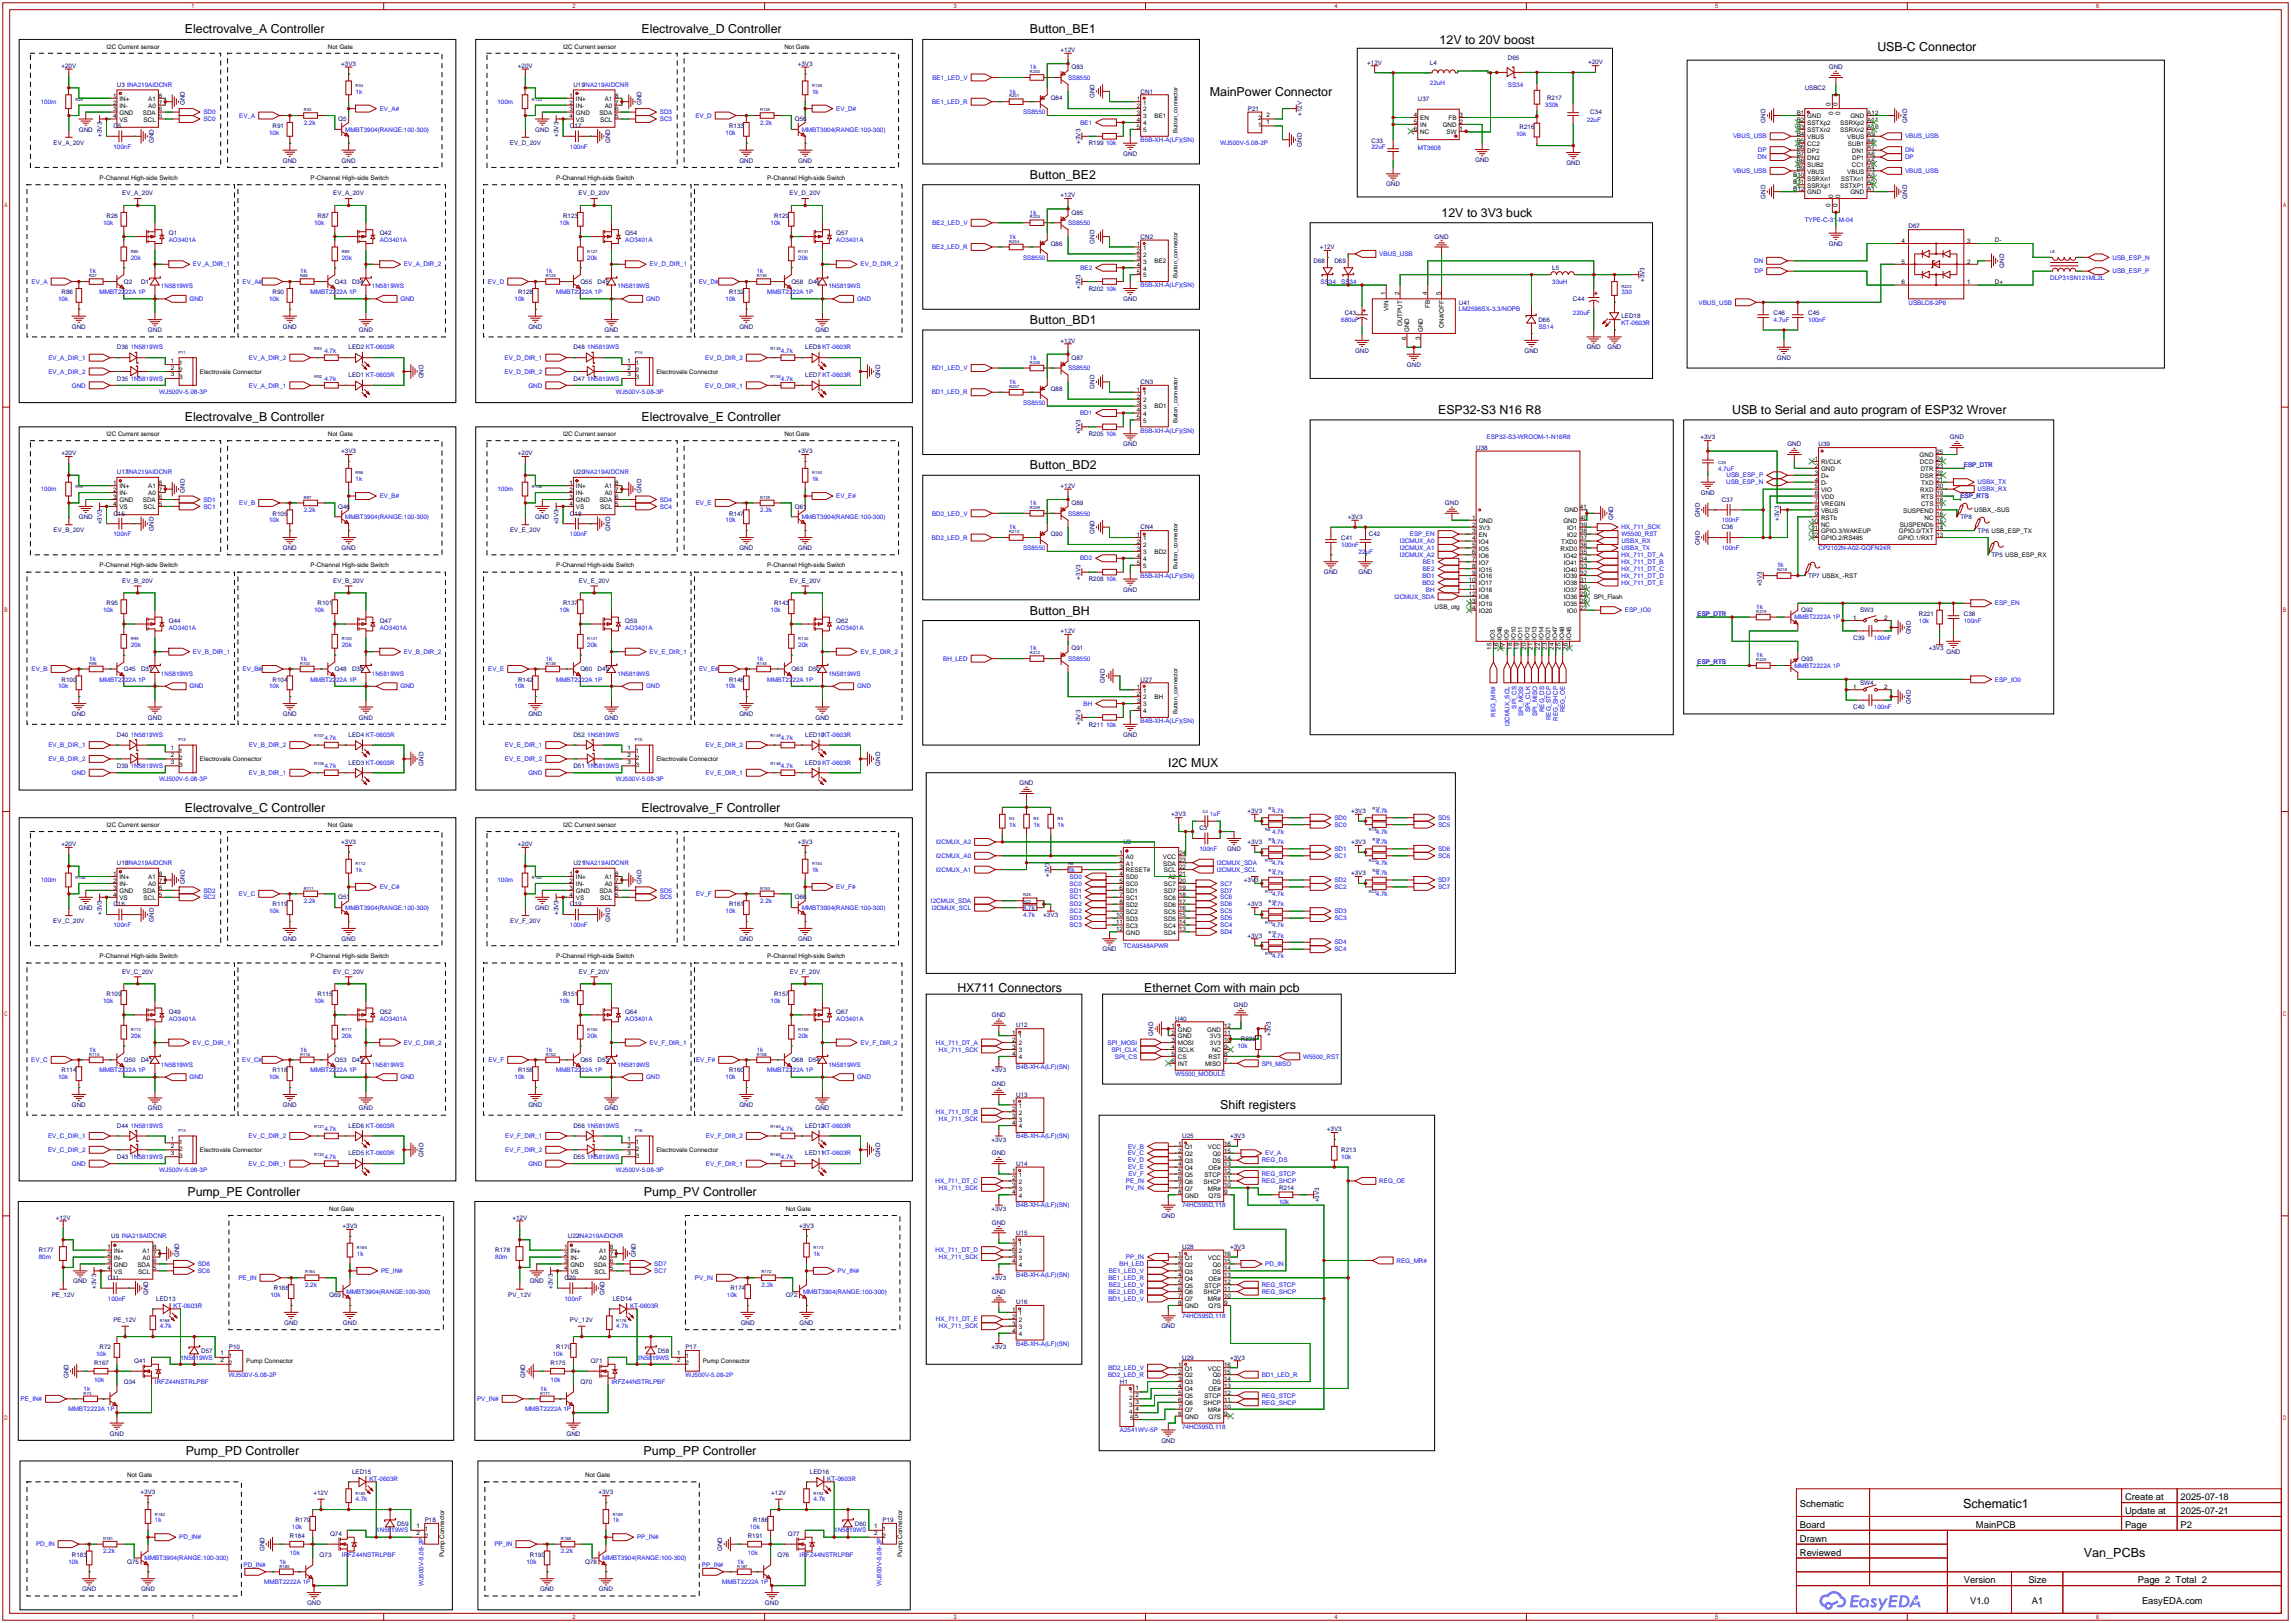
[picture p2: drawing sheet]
<svg xmlns="http://www.w3.org/2000/svg" width="841mm" height="596mm" viewBox="0 0 841 596" stroke-linecap="round" stroke-linejoin="round" font-family="sans-serif">
<defs><g id="words">
<g font-size="4.6">
<text x="720.8" y="553.7">Schematic1</text>
<text x="765.2" y="571.5">Van_PCBs</text>
</g>
<g font-size="4.5">
<text x="67.9" y="12.3">Electrovalve_A Controller</text>
<text x="235.5" y="12.3">Electrovalve_D Controller</text>
<text x="378.2" y="12.3">Button_BE1</text>
<text x="528.6" y="16">12V to 20V boost</text>
<text x="689.4" y="18.6">USB-C Connector</text>
<text x="444.2" y="35.2">MainPower Connector</text>
<text x="378.2" y="65.6">Button_BE2</text>
<text x="529.3" y="79.6">12V to 3V3 buck</text>
<text x="378.2" y="119">Button_BD1</text>
<text x="67.9" y="154.5">Electrovalve_B Controller</text>
<text x="235.5" y="154.5">Electrovalve_E Controller</text>
<text x="528.1" y="152">ESP32-S3 N16 R8</text>
<text x="636" y="152">USB to Serial and auto program of ESP32 Wrover</text>
<text x="378.2" y="172.3">Button_BD2</text>
<text x="378.2" y="225.7">Button_BH</text>
<text x="429" y="281.5">I2C MUX</text>
<text x="67.9" y="298">Electrovalve_C Controller</text>
<text x="235.5" y="298">Electrovalve_F Controller</text>
<text x="351.5" y="364.1">HX711 Connectors</text>
<text x="420.1" y="364.1">Ethernet Com with main pcb</text>
<text x="448.1" y="407.3">Shift registers</text>
<text x="68.8" y="439">Pump_PE Controller</text>
<text x="236.5" y="439">Pump_PV Controller</text>
<text x="68.2" y="534.3">Pump_PD Controller</text>
<text x="236.3" y="534.3">Pump_PP Controller</text>
</g>
<g font-size="3.5">
<text x="780.3" y="550.8">Create at</text>
<text x="800.7" y="550.8">2025-07-18</text>
<text x="660.9" y="553.4">Schematic</text>
<text x="780.3" y="555.9">Update at</text>
<text x="800.7" y="555.9">2025-07-21</text>
<text x="660.9" y="561">Board</text>
<text x="725.6" y="561">MainPCB</text>
<text x="780.3" y="561">Page</text>
<text x="800.7" y="561">P2</text>
<text x="660.9" y="566.1">Drawn</text>
<text x="660.9" y="571.1">Reviewed</text>
<text x="721.1" y="581.3">Version</text>
<text x="744.8" y="581.3">Size</text>
<text x="785" y="581.3">Page 2 Total 2</text>
<text x="723.4" y="588.9">V1.0</text>
<text x="746.1" y="588.9">A1</text>
<text x="786.5" y="588.9">EasyEDA.com</text>
</g>
<g font-size="2.3">
<text x="39.1" y="17.8">I2C Current sensor</text>
<text x="120.4" y="17.8">Not Gate</text>
<text x="206.8" y="17.8">I2C Current sensor</text>
<text x="288" y="17.8">Not Gate</text>
<text x="41.5" y="35.8">1</text>
<text x="58.3" y="35.8">8</text>
<text x="209.2" y="35.8">1</text>
<text x="225.9" y="35.8">8</text>
<text x="41.5" y="38.4">2</text>
<text x="41.5" y="40.9">3</text>
<text x="43.9" y="37.1">IN+</text>
<text x="43.9" y="39.6">IN-</text>
<text x="54.4" y="39.6">A0</text>
<text x="54.4" y="37.1">A1</text>
<text x="58.3" y="40.9">6</text>
<text x="58.3" y="38.4">7</text>
<text x="209.2" y="38.4">2</text>
<text x="209.2" y="40.9">3</text>
<text x="211.5" y="37.1">IN+</text>
<text x="211.5" y="39.6">IN-</text>
<text x="222" y="39.6">A0</text>
<text x="222" y="37.1">A1</text>
<text x="225.9" y="40.9">6</text>
<text x="225.9" y="38.4">7</text>
<text x="417.4" y="37.1">1</text>
<text x="417.4" y="39.6">2</text>
<text x="419.8" y="38.4">1</text>
<text x="419.8" y="40.9">2</text>
<text x="672.1" y="39.1" transform="rotate(-90 672.1 39.1)">0</text>
<text x="674.7" y="39.1" transform="rotate(-90 674.7 39.1)">0</text>
<text x="41.5" y="43.5">4</text>
<text x="43.9" y="42.2">GND</text>
<text x="43.9" y="44.7">VS</text>
<text x="52.5" y="42.2">SDA</text>
<text x="52.7" y="44.7">SCL</text>
<text x="58.3" y="43.5">5</text>
<text x="209.2" y="43.5">4</text>
<text x="211.5" y="42.2">GND</text>
<text x="211.5" y="44.7">VS</text>
<text x="220.1" y="42.2">SDA</text>
<text x="220.4" y="44.7">SCL</text>
<text x="225.9" y="43.5">5</text>
<text x="417.4" y="42.2">3</text>
<text x="417.4" y="44.7">4</text>
<text x="417.4" y="47.3">5</text>
<text x="419.8" y="43.5">3</text>
<text x="419.8" y="46">4</text>
<text x="423.9" y="43.2">BE1</text>
<text x="462" y="46.5">1</text>
<text x="462" y="44">2</text>
<text x="465.1" y="45.5">1</text>
<text x="465.1" y="43">2</text>
<text x="519.2" y="42.9">4</text>
<text x="519.2" y="45.5">5</text>
<text x="519.2" y="48">6</text>
<text x="521.5" y="44.2">EN</text>
<text x="521.5" y="46.7">IN</text>
<text x="529.7" y="46.7">GND</text>
<text x="531.9" y="44.2">FB</text>
<text x="535.9" y="48">1</text>
<text x="535.9" y="45.5">2</text>
<text x="535.9" y="42.9">3</text>
<text x="659.7" y="42.2">B1</text>
<text x="659.7" y="44.7">B2</text>
<text x="659.7" y="47.3">B3</text>
<text x="663.6" y="43.5">GND</text>
<text x="663.6" y="46">SSTXp2</text>
<text x="673.1" y="42.2" transform="rotate(-90 673.1 42.2)">0</text>
<text x="675.7" y="42.2" transform="rotate(-90 675.7 42.2)">0</text>
<text x="675.7" y="46">SSRXp2</text>
<text x="679.5" y="43.5">GND</text>
<text x="685.7" y="47.3">A10</text>
<text x="685.7" y="44.7">A11</text>
<text x="685.7" y="42.2">A12</text>
<text x="419.8" y="48.5">5</text>
<text x="521.5" y="49.3">NC</text>
<text x="531.2" y="49.3">SW</text>
<text x="659.7" y="49.8">B4</text>
<text x="659.7" y="52.3">B5</text>
<text x="663.6" y="48.5">SSTXn2</text>
<text x="663.6" y="51.1">VBUS</text>
<text x="663.6" y="53.6">CC2</text>
<text x="675.7" y="48.5">SSRXn2</text>
<text x="678.3" y="51.1">VBUS</text>
<text x="678.6" y="53.6">SUB1</text>
<text x="685.7" y="52.3">A8</text>
<text x="685.7" y="49.8">A9</text>
<text x="659.7" y="54.9">B6</text>
<text x="659.7" y="57.4">B7</text>
<text x="659.7" y="60">B8</text>
<text x="663.6" y="56.2">DP2</text>
<text x="663.6" y="58.7">DN2</text>
<text x="680" y="56.2">DN1</text>
<text x="680.1" y="58.7">DP1</text>
<text x="685.7" y="60">A5</text>
<text x="685.7" y="57.4">A6</text>
<text x="685.7" y="54.9">A7</text>
<text x="658.5" y="65">B10</text>
<text x="659.7" y="62.5">B9</text>
<text x="663.6" y="61.2">SUB2</text>
<text x="663.6" y="63.8">VBUS</text>
<text x="678.3" y="63.8">VBUS</text>
<text x="680" y="61.2">CC1</text>
<text x="685.7" y="65">A3</text>
<text x="685.7" y="62.5">A4</text>
<text x="36.6" y="66.1">P-Channel High-side Switch</text>
<text x="114" y="66.1">P-Channel High-side Switch</text>
<text x="204.2" y="66.1">P-Channel High-side Switch</text>
<text x="281.7" y="66.1">P-Channel High-side Switch</text>
<text x="658.5" y="67.6">B11</text>
<text x="658.5" y="70.1">B12</text>
<text x="663.6" y="66.3">SSRXn1</text>
<text x="663.6" y="68.9">SSRXp1</text>
<text x="663.6" y="71.4">GND</text>
<text x="675.7" y="68.9">SSTXP1</text>
<text x="676" y="66.3">SSTXn1</text>
<text x="679.5" y="71.4">GND</text>
<text x="685.7" y="70.1">A1</text>
<text x="685.7" y="67.6">A2</text>
<text x="672.1" y="75.9" transform="rotate(-90 672.1 75.9)">0</text>
<text x="673.1" y="72.9" transform="rotate(-90 673.1 72.9)">0</text>
<text x="674.7" y="75.9" transform="rotate(-90 674.7 75.9)">0</text>
<text x="675.7" y="72.9" transform="rotate(-90 675.7 72.9)">0</text>
<text x="698.2" y="89.2">4</text>
<text x="722.4" y="89.2">3</text>
<text x="732.5" y="88.9">D-</text>
<text x="417.4" y="90.4">1</text>
<text x="417.4" y="93">2</text>
<text x="417.4" y="95.5">3</text>
<text x="419.8" y="91.7">1</text>
<text x="419.8" y="94.3">2</text>
<text x="417.4" y="98.1">4</text>
<text x="417.4" y="100.6">5</text>
<text x="419.8" y="96.8">3</text>
<text x="419.8" y="99.3">4</text>
<text x="419.8" y="101.9">5</text>
<text x="423.9" y="96.6">BE2</text>
<text x="698.2" y="96.8">5</text>
<text x="722.4" y="96.8">2</text>
<text x="698.2" y="104.4">6</text>
<text x="722.4" y="104.4">1</text>
<text x="732.5" y="104.2">D+</text>
<text x="508.8" y="108.5" transform="rotate(-90 508.8 108.5)">1</text>
<text x="513.9" y="108.5" transform="rotate(-90 513.9 108.5)">2</text>
<text x="524" y="108.5" transform="rotate(-90 524 108.5)">4</text>
<text x="525" y="113.2" transform="rotate(-90 525 113.2)">FB</text>
<text x="529.1" y="108.5" transform="rotate(-90 529.1 108.5)">5</text>
<text x="509.8" y="114.1" transform="rotate(-90 509.8 114.1)">VIN</text>
<text x="514.9" y="119.7" transform="rotate(-90 514.9 119.7)">OUTPUT</text>
<text x="516.4" y="125" transform="rotate(-90 516.4 125)">6</text>
<text x="517.4" y="121.9" transform="rotate(-90 517.4 121.9)">GND</text>
<text x="521.5" y="125" transform="rotate(-90 521.5 125)">3</text>
<text x="522.5" y="121.9" transform="rotate(-90 522.5 121.9)">GND</text>
<text x="530.1" y="120.2" transform="rotate(-90 530.1 120.2)">ON#/OFF</text>
<text x="62.7" y="133.1">1</text>
<text x="62.7" y="135.7">2</text>
<text x="65.8" y="134.2">1</text>
<text x="65.8" y="136.7">2</text>
<text x="73.4" y="137.2">Electrovale Connector</text>
<text x="230.4" y="133.1">1</text>
<text x="230.4" y="135.7">2</text>
<text x="233.4" y="134.2">1</text>
<text x="233.4" y="136.7">2</text>
<text x="241" y="137.2">Electrovale Connector</text>
<text x="62.7" y="138.2">3</text>
<text x="65.8" y="139.2">3</text>
<text x="230.4" y="138.2">3</text>
<text x="233.4" y="139.2">3</text>
<text x="417.4" y="143.8">1</text>
<text x="417.4" y="146.3">2</text>
<text x="417.4" y="148.9">3</text>
<text x="419.8" y="145.1">1</text>
<text x="419.8" y="147.6">2</text>
<text x="423.9" y="149.9">BD1</text>
<text x="417.4" y="151.4">4</text>
<text x="417.4" y="153.9">5</text>
<text x="419.8" y="150.1">3</text>
<text x="419.8" y="152.7">4</text>
<text x="419.8" y="155.2">5</text>
<text x="39.1" y="160.1">I2C Current sensor</text>
<text x="120.4" y="160.1">Not Gate</text>
<text x="206.8" y="160.1">I2C Current sensor</text>
<text x="288" y="160.1">Not Gate</text>
<text x="704.9" y="167.9">GND</text>
<text x="711.1" y="166.6">25</text>
<text x="666.4" y="169.2">1</text>
<text x="666.4" y="171.7">2</text>
<text x="668.7" y="170.5">RI/CLK</text>
<text x="668.7" y="173">GND</text>
<text x="705" y="170.5">DCD</text>
<text x="705.3" y="173">DTR</text>
<text x="711.1" y="171.7">23</text>
<text x="711.1" y="169.2">24</text>
<text x="41.5" y="178.1">1</text>
<text x="43.9" y="179.3">IN+</text>
<text x="54.4" y="179.3">A1</text>
<text x="58.3" y="178.1">8</text>
<text x="209.2" y="178.1">1</text>
<text x="211.5" y="179.3">IN+</text>
<text x="222" y="179.3">A1</text>
<text x="225.9" y="178.1">8</text>
<text x="666.4" y="174.3">3</text>
<text x="666.4" y="176.8">4</text>
<text x="666.4" y="179.3">5</text>
<text x="668.7" y="175.5">D+</text>
<text x="668.7" y="178.1">D-</text>
<text x="705.1" y="175.5">DSR</text>
<text x="705.4" y="178.1">TXD</text>
<text x="711.1" y="179.3">20</text>
<text x="711.1" y="176.8">21</text>
<text x="711.1" y="174.3">22</text>
<text x="41.5" y="180.6">2</text>
<text x="41.5" y="183.2">3</text>
<text x="41.5" y="185.7">4</text>
<text x="43.9" y="181.9">IN-</text>
<text x="43.9" y="184.4">GND</text>
<text x="52.5" y="184.4">SDA</text>
<text x="54.4" y="181.9">A0</text>
<text x="58.3" y="185.7">5</text>
<text x="58.3" y="183.2">6</text>
<text x="58.3" y="180.6">7</text>
<text x="209.2" y="180.6">2</text>
<text x="209.2" y="183.2">3</text>
<text x="209.2" y="185.7">4</text>
<text x="211.5" y="181.9">IN-</text>
<text x="211.5" y="184.4">GND</text>
<text x="220.1" y="184.4">SDA</text>
<text x="222" y="181.9">A0</text>
<text x="225.9" y="185.7">5</text>
<text x="225.9" y="183.2">6</text>
<text x="225.9" y="180.6">7</text>
<text x="666.4" y="181.9">6</text>
<text x="666.4" y="184.4">7</text>
<text x="668.7" y="180.6">VIO</text>
<text x="668.7" y="183.2">VDD</text>
<text x="668.7" y="185.7">VREGIN</text>
<text x="705.1" y="180.6">RXD</text>
<text x="705.4" y="185.7">CTS</text>
<text x="705.4" y="183.2">RTS</text>
<text x="711.1" y="184.4">18</text>
<text x="711.1" y="181.9">19</text>
<text x="43.9" y="187">VS</text>
<text x="52.7" y="187">SCL</text>
<text x="211.5" y="187">VS</text>
<text x="220.4" y="187">SCL</text>
<text x="540.6" y="190.8">1</text>
<text x="574.5" y="188">GND</text>
<text x="580.1" y="187">41</text>
<text x="580.3" y="190.8">40</text>
<text x="666.4" y="187">8</text>
<text x="666.4" y="189.5">9</text>
<text x="668.7" y="188.2">VBUS</text>
<text x="668.7" y="190.8">RSTb</text>
<text x="698.8" y="188.2">SUSPEND</text>
<text x="706.7" y="190.8">NC</text>
<text x="711.1" y="189.5">16</text>
<text x="711.1" y="187">17</text>
<text x="724.9" y="188">USBX_-SUS</text>
<text x="417.4" y="197.1">1</text>
<text x="540.6" y="193.3">2</text>
<text x="540.6" y="195.9">3</text>
<text x="543" y="192">GND</text>
<text x="543" y="194.6">3V3</text>
<text x="543" y="197.1">EN</text>
<text x="574.1" y="192">GND</text>
<text x="575.5" y="197.1">IO2</text>
<text x="575.5" y="194.6">IO1</text>
<text x="580.3" y="195.9">38</text>
<text x="580.3" y="193.3">39</text>
<text x="665.1" y="192">10</text>
<text x="665.1" y="194.6">11</text>
<text x="665.1" y="197.1">12</text>
<text x="668.7" y="193.3">NC</text>
<text x="668.7" y="195.9">GPIO.3/WAKEUP</text>
<text x="697.3" y="195.9">GPIO.0/TXT</text>
<text x="697.6" y="193.3">SUSPENDb</text>
<text x="711.1" y="197.1">13</text>
<text x="711.1" y="194.6">14</text>
<text x="711.1" y="192">15</text>
<text x="417.4" y="199.7">2</text>
<text x="417.4" y="202.2">3</text>
<text x="419.8" y="198.4">1</text>
<text x="419.8" y="200.9">2</text>
<text x="419.8" y="203.5">3</text>
<text x="423.9" y="203.2">BD2</text>
<text x="540.6" y="198.4">4</text>
<text x="540.6" y="200.9">5</text>
<text x="540.6" y="203.5">6</text>
<text x="543" y="199.7">IO4</text>
<text x="543" y="202.2">IO5</text>
<text x="573" y="202.2">RXD0</text>
<text x="573.3" y="199.7">TXD0</text>
<text x="580.3" y="203.5">35</text>
<text x="580.3" y="200.9">36</text>
<text x="580.3" y="198.4">37</text>
<text x="668.7" y="198.4">GPIO.2/RS485</text>
<text x="697" y="198.4">GPIO.1/RXT</text>
<text x="36.6" y="208.3">P-Channel High-side Switch</text>
<text x="114" y="208.3">P-Channel High-side Switch</text>
<text x="204.2" y="208.3">P-Channel High-side Switch</text>
<text x="281.7" y="208.3">P-Channel High-side Switch</text>
<text x="417.4" y="204.7">4</text>
<text x="417.4" y="207.3">5</text>
<text x="419.8" y="206">4</text>
<text x="419.8" y="208.6">5</text>
<text x="540.6" y="206">7</text>
<text x="540.6" y="208.6">8</text>
<text x="543" y="204.7">IO6</text>
<text x="543" y="207.3">IO7</text>
<text x="543" y="209.8">IO15</text>
<text x="574.2" y="209.8">IO40</text>
<text x="574.2" y="207.3">IO41</text>
<text x="574.2" y="204.7">IO42</text>
<text x="580.3" y="208.6">33</text>
<text x="580.3" y="206">34</text>
<text x="539.3" y="213.6">10</text>
<text x="540.6" y="211.1">9</text>
<text x="543" y="212.4">IO16</text>
<text x="543" y="214.9">IO17</text>
<text x="574.2" y="214.9">IO38</text>
<text x="574.2" y="212.4">IO39</text>
<text x="580.3" y="213.6">31</text>
<text x="580.3" y="211.1">32</text>
<text x="539.3" y="216.2">11</text>
<text x="539.3" y="218.7">12</text>
<text x="539.3" y="221.3">13</text>
<text x="543" y="217.4">IO18</text>
<text x="543" y="220">IO8</text>
<text x="574.2" y="220">IO36</text>
<text x="574.2" y="217.4">IO37</text>
<text x="580.3" y="221.3">28</text>
<text x="580.3" y="218.7">29</text>
<text x="580.3" y="216.2">30</text>
<text x="585.2" y="219.8">SPI_Flash</text>
<text x="526.8" y="223.6">USB_otg</text>
<text x="539.3" y="223.8">14</text>
<text x="543" y="222.5">IO19</text>
<text x="543" y="225.1">IO20</text>
<text x="574.2" y="222.5">IO35</text>
<text x="575.5" y="225.1">IO0</text>
<text x="580.3" y="223.8">27</text>
<text x="680.5" y="227.6">1</text>
<text x="691.9" y="227.6">2</text>
<text x="547.7" y="238.6" transform="rotate(-90 547.7 238.6)">15</text>
<text x="548.9" y="235" transform="rotate(-90 548.9 235)">IO3</text>
<text x="550.2" y="238.6" transform="rotate(-90 550.2 238.6)">16</text>
<text x="551.5" y="235" transform="rotate(-90 551.5 235)">IO46</text>
<text x="552.7" y="238.6" transform="rotate(-90 552.7 238.6)">17</text>
<text x="554" y="235" transform="rotate(-90 554 235)">IO9</text>
<text x="555.3" y="238.6" transform="rotate(-90 555.3 238.6)">18</text>
<text x="556.6" y="235" transform="rotate(-90 556.6 235)">IO10</text>
<text x="557.8" y="238.6" transform="rotate(-90 557.8 238.6)">19</text>
<text x="559.1" y="235" transform="rotate(-90 559.1 235)">IO11</text>
<text x="560.4" y="238.6" transform="rotate(-90 560.4 238.6)">20</text>
<text x="561.6" y="235" transform="rotate(-90 561.6 235)">IO12</text>
<text x="562.9" y="238.6" transform="rotate(-90 562.9 238.6)">21</text>
<text x="564.2" y="235" transform="rotate(-90 564.2 235)">IO13</text>
<text x="565.4" y="238.6" transform="rotate(-90 565.4 238.6)">22</text>
<text x="566.7" y="235" transform="rotate(-90 566.7 235)">IO14</text>
<text x="568" y="238.6" transform="rotate(-90 568 238.6)">23</text>
<text x="569.3" y="235" transform="rotate(-90 569.3 235)">IO21</text>
<text x="570.5" y="238.6" transform="rotate(-90 570.5 238.6)">24</text>
<text x="571.8" y="235" transform="rotate(-90 571.8 235)">IO47</text>
<text x="573.1" y="238.6" transform="rotate(-90 573.1 238.6)">25</text>
<text x="574.3" y="235" transform="rotate(-90 574.3 235)">IO48</text>
<text x="575.6" y="238.6" transform="rotate(-90 575.6 238.6)">26</text>
<text x="576.9" y="235" transform="rotate(-90 576.9 235)">IO45</text>
<text x="417.4" y="253">1</text>
<text x="417.4" y="255.5">2</text>
<text x="419.8" y="254.3">1</text>
<text x="419.8" y="256.8">2</text>
<text x="423.9" y="256.6">BH</text>
<text x="680.5" y="253">1</text>
<text x="691.9" y="253">2</text>
<text x="417.4" y="258.1">3</text>
<text x="417.4" y="260.6">4</text>
<text x="419.8" y="259.4">3</text>
<text x="419.8" y="261.9">4</text>
<text x="62.7" y="275.4">1</text>
<text x="230.4" y="275.4">1</text>
<text x="62.7" y="277.9">2</text>
<text x="62.7" y="280.5">3</text>
<text x="65.8" y="276.4">1</text>
<text x="65.8" y="278.9">2</text>
<text x="65.8" y="281.5">3</text>
<text x="73.4" y="279.4">Electrovale Connector</text>
<text x="230.4" y="277.9">2</text>
<text x="230.4" y="280.5">3</text>
<text x="233.4" y="276.4">1</text>
<text x="233.4" y="278.9">2</text>
<text x="233.4" y="281.5">3</text>
<text x="241" y="279.4">Electrovale Connector</text>
<text x="39.1" y="303.6">I2C Current sensor</text>
<text x="120.4" y="303.6">Not Gate</text>
<text x="206.8" y="303.6">I2C Current sensor</text>
<text x="288" y="303.6">Not Gate</text>
<text x="411.1" y="314">1</text>
<text x="411.1" y="316.5">2</text>
<text x="413.4" y="315.2">A0</text>
<text x="413.4" y="317.8">A1</text>
<text x="427" y="315.2">VCC</text>
<text x="427.1" y="317.8">SDA</text>
<text x="432.9" y="316.5">23</text>
<text x="432.9" y="314">24</text>
<text x="41.5" y="321.6">1</text>
<text x="43.9" y="322.9">IN+</text>
<text x="54.4" y="322.9">A1</text>
<text x="58.3" y="321.6">8</text>
<text x="209.2" y="321.6">1</text>
<text x="211.5" y="322.9">IN+</text>
<text x="222" y="322.9">A1</text>
<text x="225.9" y="321.6">8</text>
<text x="411.1" y="319">3</text>
<text x="411.1" y="321.6">4</text>
<text x="413.4" y="320.3">RESET#</text>
<text x="413.4" y="322.9">SD0</text>
<text x="427.4" y="320.3">SCL</text>
<text x="429.1" y="322.9">A2</text>
<text x="432.9" y="321.6">21</text>
<text x="432.9" y="319">22</text>
<text x="41.5" y="324.1">2</text>
<text x="41.5" y="326.7">3</text>
<text x="41.5" y="329.2">4</text>
<text x="43.9" y="325.4">IN-</text>
<text x="43.9" y="327.9">GND</text>
<text x="52.5" y="327.9">SDA</text>
<text x="54.4" y="325.4">A0</text>
<text x="58.3" y="329.2">5</text>
<text x="58.3" y="326.7">6</text>
<text x="58.3" y="324.1">7</text>
<text x="209.2" y="324.1">2</text>
<text x="209.2" y="326.7">3</text>
<text x="209.2" y="329.2">4</text>
<text x="211.5" y="325.4">IN-</text>
<text x="211.5" y="327.9">GND</text>
<text x="220.1" y="327.9">SDA</text>
<text x="222" y="325.4">A0</text>
<text x="225.9" y="329.2">5</text>
<text x="225.9" y="326.7">6</text>
<text x="225.9" y="324.1">7</text>
<text x="411.1" y="324.1">5</text>
<text x="411.1" y="326.7">6</text>
<text x="411.1" y="329.2">7</text>
<text x="413.4" y="325.4">SC0</text>
<text x="413.4" y="327.9">SD1</text>
<text x="427.4" y="327.9">SD7</text>
<text x="427.4" y="325.4">SC7</text>
<text x="432.9" y="329.2">18</text>
<text x="432.9" y="326.7">19</text>
<text x="432.9" y="324.1">20</text>
<text x="43.9" y="330.5">VS</text>
<text x="52.7" y="330.5">SCL</text>
<text x="211.5" y="330.5">VS</text>
<text x="220.4" y="330.5">SCL</text>
<text x="411.1" y="331.7">8</text>
<text x="411.1" y="334.3">9</text>
<text x="413.4" y="330.5">SC1</text>
<text x="413.4" y="333">SD2</text>
<text x="413.4" y="335.6">SC2</text>
<text x="427.4" y="335.6">SC5</text>
<text x="427.4" y="333">SD6</text>
<text x="427.4" y="330.5">SC6</text>
<text x="432.9" y="334.3">16</text>
<text x="432.9" y="331.7">17</text>
<text x="409.8" y="336.8">10</text>
<text x="409.8" y="339.4">11</text>
<text x="409.8" y="341.9">12</text>
<text x="413.4" y="338.1">SD3</text>
<text x="413.4" y="340.6">SC3</text>
<text x="427.4" y="340.6">SC4</text>
<text x="427.4" y="338.1">SD5</text>
<text x="432.9" y="341.9">13</text>
<text x="432.9" y="339.4">14</text>
<text x="432.9" y="336.8">15</text>
<text x="413.4" y="343.2">GND</text>
<text x="427.4" y="343.2">SD4</text>
<text x="36.6" y="351.8">P-Channel High-side Switch</text>
<text x="114" y="351.8">P-Channel High-side Switch</text>
<text x="204.2" y="351.8">P-Channel High-side Switch</text>
<text x="281.7" y="351.8">P-Channel High-side Switch</text>
<text x="430.1" y="377.5">1</text>
<text x="449.5" y="377.5">12</text>
<text x="371.7" y="380">1</text>
<text x="371.7" y="382.5">2</text>
<text x="374.1" y="381.3">1</text>
<text x="374.1" y="383.8">2</text>
<text x="430.1" y="380">2</text>
<text x="430.1" y="382.5">3</text>
<text x="432.5" y="378.7">GND</text>
<text x="432.5" y="381.3">GND</text>
<text x="432.5" y="383.8">MOSI</text>
<text x="443.3" y="378.7">GND</text>
<text x="444.3" y="383.8">3V3</text>
<text x="444.3" y="381.3">3V3</text>
<text x="449.5" y="382.5">10</text>
<text x="449.5" y="380">11</text>
<text x="371.7" y="385.1">3</text>
<text x="371.7" y="387.6">4</text>
<text x="374.1" y="386.4">3</text>
<text x="374.1" y="388.9">4</text>
<text x="430.1" y="385.1">4</text>
<text x="430.1" y="387.6">5</text>
<text x="432.5" y="386.4">SCLK</text>
<text x="432.5" y="388.9">CS</text>
<text x="443.8" y="388.9">RST</text>
<text x="445.1" y="386.4">NC</text>
<text x="449.5" y="387.6">8</text>
<text x="449.5" y="385.1">9</text>
<text x="430.1" y="390.2">6</text>
<text x="432.5" y="391.4">INT</text>
<text x="442.5" y="391.4">MISO</text>
<text x="449.5" y="390.2">7</text>
<text x="371.7" y="405.4">1</text>
<text x="371.7" y="407.9">2</text>
<text x="374.1" y="406.7">1</text>
<text x="371.7" y="410.5">3</text>
<text x="371.7" y="413">4</text>
<text x="374.1" y="409.2">2</text>
<text x="374.1" y="411.8">3</text>
<text x="62.7" y="418.9">1</text>
<text x="65.8" y="419.9">1</text>
<text x="230.4" y="418.9">1</text>
<text x="233.4" y="419.9">1</text>
<text x="374.1" y="414.3">4</text>
<text x="62.7" y="421.4">2</text>
<text x="62.7" y="424">3</text>
<text x="65.8" y="422.4">2</text>
<text x="65.8" y="425">3</text>
<text x="73.4" y="423">Electrovale Connector</text>
<text x="230.4" y="421.4">2</text>
<text x="230.4" y="424">3</text>
<text x="233.4" y="422.4">2</text>
<text x="233.4" y="425">3</text>
<text x="241" y="423">Electrovale Connector</text>
<text x="432.7" y="420.6">1</text>
<text x="432.7" y="423.2">2</text>
<text x="432.7" y="425.7">3</text>
<text x="435" y="421.9">Q1</text>
<text x="435" y="424.5">Q2</text>
<text x="443.5" y="421.9">VCC</text>
<text x="445.3" y="424.5">Q0</text>
<text x="449.5" y="425.7">14</text>
<text x="449.5" y="423.2">15</text>
<text x="449.5" y="420.6">16</text>
<text x="371.7" y="430.8">1</text>
<text x="432.7" y="428.3">4</text>
<text x="432.7" y="430.8">5</text>
<text x="435" y="427">Q3</text>
<text x="435" y="429.5">Q4</text>
<text x="443.8" y="429.5">OE#</text>
<text x="445.2" y="427">DS</text>
<text x="449.5" y="430.8">12</text>
<text x="449.5" y="428.3">13</text>
<text x="371.7" y="433.3">2</text>
<text x="371.7" y="435.9">3</text>
<text x="374.1" y="432.1">1</text>
<text x="374.1" y="434.6">2</text>
<text x="374.1" y="437.2">3</text>
<text x="432.7" y="433.3">6</text>
<text x="432.7" y="435.9">7</text>
<text x="435" y="432.1">Q5</text>
<text x="435" y="434.6">Q6</text>
<text x="435" y="437.2">Q7</text>
<text x="442" y="434.6">SHCP</text>
<text x="442.2" y="432.1">STCP</text>
<text x="443.5" y="437.2">MR#</text>
<text x="449.5" y="435.9">10</text>
<text x="449.5" y="433.3">11</text>
<text x="371.7" y="438.4">4</text>
<text x="374.1" y="439.7">4</text>
<text x="432.7" y="438.4">8</text>
<text x="435" y="439.7">GND</text>
<text x="443.8" y="439.7">Q7S</text>
<text x="449.5" y="438.4">9</text>
<text x="120.9" y="444.5">Not Gate</text>
<text x="288.5" y="444.5">Not Gate</text>
<text x="39.5" y="458.7">1</text>
<text x="39.5" y="461.3">2</text>
<text x="41.8" y="460">IN+</text>
<text x="52.4" y="460">A1</text>
<text x="56.2" y="461.3">7</text>
<text x="56.2" y="458.7">8</text>
<text x="207.1" y="458.7">1</text>
<text x="207.1" y="461.3">2</text>
<text x="209.5" y="460">IN+</text>
<text x="220" y="460">A1</text>
<text x="223.9" y="461.3">7</text>
<text x="223.9" y="458.7">8</text>
<text x="371.7" y="456.2">1</text>
<text x="371.7" y="458.7">2</text>
<text x="371.7" y="461.3">3</text>
<text x="374.1" y="457.5">1</text>
<text x="374.1" y="460">2</text>
<text x="432.7" y="461.3">1</text>
<text x="449.5" y="461.3">16</text>
<text x="39.5" y="463.8">3</text>
<text x="39.5" y="466.4">4</text>
<text x="41.8" y="462.6">IN-</text>
<text x="41.8" y="465.1">GND</text>
<text x="41.8" y="467.6">VS</text>
<text x="50.4" y="465.1">SDA</text>
<text x="50.7" y="467.6">SCL</text>
<text x="52.4" y="462.6">A0</text>
<text x="56.2" y="466.4">5</text>
<text x="56.2" y="463.8">6</text>
<text x="207.1" y="463.8">3</text>
<text x="207.1" y="466.4">4</text>
<text x="209.5" y="462.6">IN-</text>
<text x="209.5" y="465.1">GND</text>
<text x="209.5" y="467.6">VS</text>
<text x="218.1" y="465.1">SDA</text>
<text x="218.3" y="467.6">SCL</text>
<text x="220" y="462.6">A0</text>
<text x="223.9" y="466.4">5</text>
<text x="223.9" y="463.8">6</text>
<text x="371.7" y="463.8">4</text>
<text x="374.1" y="462.6">3</text>
<text x="374.1" y="465.1">4</text>
<text x="432.7" y="463.8">2</text>
<text x="432.7" y="466.4">3</text>
<text x="435" y="462.6">Q1</text>
<text x="435" y="465.1">Q2</text>
<text x="435" y="467.6">Q3</text>
<text x="443.5" y="462.6">VCC</text>
<text x="445.2" y="467.6">DS</text>
<text x="445.3" y="465.1">Q0</text>
<text x="449.5" y="466.4">14</text>
<text x="449.5" y="463.8">15</text>
<text x="432.7" y="468.9">4</text>
<text x="432.7" y="471.4">5</text>
<text x="432.7" y="474">6</text>
<text x="435" y="470.2">Q4</text>
<text x="435" y="472.7">Q5</text>
<text x="442.2" y="472.7">STCP</text>
<text x="443.8" y="470.2">OE#</text>
<text x="449.5" y="474">11</text>
<text x="449.5" y="471.4">12</text>
<text x="449.5" y="468.9">13</text>
<text x="432.7" y="476.5">7</text>
<text x="432.7" y="479.1">8</text>
<text x="435" y="475.3">Q6</text>
<text x="435" y="477.8">Q7</text>
<text x="442" y="475.3">SHCP</text>
<text x="443.5" y="477.8">MR#</text>
<text x="449.5" y="479.1">9</text>
<text x="449.5" y="476.5">10</text>
<text x="371.7" y="481.6">1</text>
<text x="371.7" y="484.1">2</text>
<text x="374.1" y="482.9">1</text>
<text x="374.1" y="485.4">2</text>
<text x="435" y="480.3">GND</text>
<text x="443.8" y="480.3">Q7S</text>
<text x="371.7" y="486.7">3</text>
<text x="371.7" y="489.2">4</text>
<text x="374.1" y="488">3</text>
<text x="374.1" y="490.5">4</text>
<text x="81" y="497.6">1</text>
<text x="248.7" y="497.6">1</text>
<text x="81" y="500.2">2</text>
<text x="84.1" y="498.6">1</text>
<text x="84.1" y="501.2">2</text>
<text x="90.4" y="500.4">Pump Connector</text>
<text x="248.7" y="500.2">2</text>
<text x="251.7" y="498.6">1</text>
<text x="251.7" y="501.2">2</text>
<text x="258" y="500.4">Pump Connector</text>
<text x="432.7" y="501.9">1</text>
<text x="435" y="503.2">Q1</text>
<text x="443.5" y="503.2">VCC</text>
<text x="449.5" y="501.9">16</text>
<text x="432.7" y="504.5">2</text>
<text x="432.7" y="507">3</text>
<text x="432.7" y="509.5">4</text>
<text x="435" y="505.7">Q2</text>
<text x="435" y="508.3">Q3</text>
<text x="445.2" y="508.3">DS</text>
<text x="445.3" y="505.7">Q0</text>
<text x="449.5" y="509.5">13</text>
<text x="449.5" y="507">14</text>
<text x="449.5" y="504.5">15</text>
<text x="414.6" y="511.6">1</text>
<text x="414.6" y="514.1">2</text>
<text x="416.9" y="510.3">1</text>
<text x="416.9" y="512.9">2</text>
<text x="416.9" y="515.4">3</text>
<text x="432.7" y="512.1">5</text>
<text x="432.7" y="514.6">6</text>
<text x="435" y="510.8">Q4</text>
<text x="435" y="513.4">Q5</text>
<text x="435" y="515.9">Q6</text>
<text x="442" y="515.9">SHCP</text>
<text x="442.2" y="513.4">STCP</text>
<text x="443.8" y="510.8">OE#</text>
<text x="449.5" y="514.6">11</text>
<text x="449.5" y="512.1">12</text>
<text x="414.6" y="516.7">3</text>
<text x="414.6" y="519.2">4</text>
<text x="415" y="521.5">5</text>
<text x="416.8" y="520.5">5</text>
<text x="416.9" y="518">4</text>
<text x="432.7" y="517.2">7</text>
<text x="432.7" y="519.7">8</text>
<text x="435" y="518.4">Q7</text>
<text x="435" y="521">GND</text>
<text x="443.5" y="518.4">MR#</text>
<text x="443.8" y="521">Q7S</text>
<text x="449.5" y="519.7">9</text>
<text x="449.5" y="517.2">10</text>
<text x="46.7" y="542.3">Not Gate</text>
<text x="214.9" y="542.3">Not Gate</text>
<text x="152.9" y="561.1">1</text>
<text x="152.9" y="563.7">2</text>
<text x="156" y="562.1">1</text>
<text x="321" y="561.1">1</text>
<text x="321" y="563.7">2</text>
<text x="324.1" y="562.1">1</text>
<text x="156" y="564.7">2</text>
<text x="324.1" y="564.7">2</text>
<text x="163.1" y="571.6" transform="rotate(-90 163.1 571.6)">Pump Connector</text>
<text x="331.2" y="571.6" transform="rotate(-90 331.2 571.6)">Pump Connector</text>
</g>
<g font-size="2.3" fill="#000080">
<text x="389.4" y="19.1">+12V</text>
<text x="502" y="23.7">+12V</text>
<text x="525.1" y="23.7">L4</text>
<text x="553.7" y="21.9">D65</text>
<text x="583.1" y="23.7">+20V</text>
<text x="22.5" y="24.9">+20V</text>
<text x="125.3" y="24.2">+3V3</text>
<text x="190.2" y="24.9">+20V</text>
<text x="292.9" y="24.2">+3V3</text>
<text x="393.4" y="25.4">Q83</text>
<text x="671.6" y="25.4">GND</text>
<text x="42.9" y="31.8">U3 INA219AIDCNR</text>
<text x="210.6" y="31.8">U19INA219AIDCNR</text>
<text x="418.8" y="34.3">CN1</text>
<text x="662.7" y="33.1">USBC2</text>
<text x="67.9" y="38.6" transform="rotate(-90 67.9 38.6)">GND</text>
<text x="235.5" y="38.6" transform="rotate(-90 235.5 38.6)">GND</text>
<text x="385.8" y="36.9">Q84</text>
<text x="401.9" y="36.1" transform="rotate(-90 401.9 36.1)">GND</text>
<text x="458.2" y="40.7">P21</text>
<text x="520.6" y="37.2">U37</text>
<text x="568.1" y="36.7">R217</text>
<text x="584" y="41.8">C34</text>
<text x="41.7" y="47">C5</text>
<text x="100.1" y="47">R91</text>
<text x="124.2" y="44.5">Q5</text>
<text x="209.3" y="47">C17</text>
<text x="267.7" y="47">R133</text>
<text x="291.8" y="44.5">Q56</text>
<text x="478.1" y="42.6" transform="rotate(-90 478.1 42.6)">+12V</text>
<text x="558" y="47.3">R216</text>
<text x="648.3" y="45" transform="rotate(-90 648.3 45)">GND</text>
<text x="700.3" y="45" transform="rotate(-90 700.3 45)">GND</text>
<text x="19.6" y="53.2">EV_A_20V</text>
<text x="28.9" y="48.3">GND</text>
<text x="37.4" y="50.2" transform="rotate(-90 37.4 50.2)">+3V3</text>
<text x="56.4" y="52.6" transform="rotate(-90 56.4 52.6)">GND</text>
<text x="187.2" y="53.2">EV_D_20V</text>
<text x="196.6" y="48.3">GND</text>
<text x="205" y="50.2" transform="rotate(-90 205 50.2)">+3V3</text>
<text x="224.1" y="52.6" transform="rotate(-90 224.1 52.6)">GND</text>
<text x="396.8" y="52.8" transform="rotate(-90 396.8 52.8)">+3V3</text>
<text x="399.8" y="53.4">R199</text>
<text x="478.1" y="53.9" transform="rotate(-90 478.1 53.9)">GND</text>
<text x="503.6" y="52.4">C33</text>
<text x="103.9" y="59.7">GND</text>
<text x="125.5" y="59.7">GND</text>
<text x="271.5" y="59.7">GND</text>
<text x="293.1" y="59.7">GND</text>
<text x="412.5" y="57.2">GND</text>
<text x="541.7" y="59.5">GND</text>
<text x="575.2" y="60.6">GND</text>
<text x="44.9" y="71.7">EV_A_20V</text>
<text x="122.4" y="71.7">EV_A_20V</text>
<text x="212.5" y="71.7">EV_D_20V</text>
<text x="289.9" y="71.7">EV_D_20V</text>
<text x="509" y="68.5">GND</text>
<text x="389.4" y="72.4">+12V</text>
<text x="648.3" y="72.9" transform="rotate(-90 648.3 72.9)">GND</text>
<text x="700.3" y="72.9" transform="rotate(-90 700.3 72.9)">GND</text>
<text x="39.1" y="80.1">R26</text>
<text x="116.6" y="80.1">R87</text>
<text x="206.8" y="80.1">R123</text>
<text x="284.2" y="80.1">R129</text>
<text x="393.4" y="78.8">Q85</text>
<text x="700.8" y="83.9">D67</text>
<text x="62" y="86.4">Q1</text>
<text x="139.4" y="86.4">Q42</text>
<text x="229.6" y="86.4">Q54</text>
<text x="307.1" y="86.4">Q57</text>
<text x="401.9" y="89.4" transform="rotate(-90 401.9 89.4)">GND</text>
<text x="418.8" y="87.7">CN2</text>
<text x="526.8" y="87.7">GND</text>
<text x="385.8" y="90.2">Q86</text>
<text x="484.7" y="91.5">+12V</text>
<text x="671.6" y="90.2">GND</text>
<text x="482.3" y="96.6">D68</text>
<text x="490" y="96.6">D69</text>
<text x="570" y="99.1">L5</text>
<text x="735.9" y="98.3" transform="rotate(-90 735.9 98.3)">GND</text>
<text x="22.6" y="108">R86</text>
<text x="45.5" y="104.2">Q2</text>
<text x="51.8" y="104.2">D1</text>
<text x="100.1" y="108">R90</text>
<text x="122.9" y="104.2">Q43</text>
<text x="129.3" y="104.2">D34</text>
<text x="190.2" y="108">R128</text>
<text x="213.1" y="104.2">Q55</text>
<text x="219.5" y="104.2">D45</text>
<text x="267.7" y="108">R132</text>
<text x="290.6" y="104.2">Q58</text>
<text x="296.9" y="104.2">D46</text>
<text x="396.8" y="106.1" transform="rotate(-90 396.8 106.1)">+3V3</text>
<text x="399.8" y="106.7">R202</text>
<text x="603.8" y="103.6" transform="rotate(-90 603.8 103.6)">+3V3</text>
<text x="412.5" y="110.5">GND</text>
<text x="535.7" y="111.8">U41</text>
<text x="577.6" y="110.5">C44</text>
<text x="493.8" y="115.6">C43</text>
<text x="564.9" y="118.2">D66</text>
<text x="595.4" y="116.9">LED18</text>
<text x="651.3" y="115.6">C46</text>
<text x="664" y="115.6">C45</text>
<text x="26.4" y="120.7">GND</text>
<text x="54.3" y="122">GND</text>
<text x="103.9" y="120.7">GND</text>
<text x="131.8" y="122">GND</text>
<text x="194" y="120.7">GND</text>
<text x="222" y="122">GND</text>
<text x="271.5" y="120.7">GND</text>
<text x="299.4" y="122">GND</text>
<text x="389.4" y="125.8">+12V</text>
<text x="42.9" y="128.3">D36</text>
<text x="128" y="128.3">LED2 KT-0603R</text>
<text x="210.6" y="128.3">D48</text>
<text x="295.7" y="128.3">LED8 KT-0603R</text>
<text x="497.6" y="129.6">GND</text>
<text x="559.8" y="129.6">GND</text>
<text x="582.7" y="128.3">GND</text>
<text x="590.3" y="128.3">GND</text>
<text x="393.4" y="132.1">Q87</text>
<text x="516.6" y="134.7">GND</text>
<text x="652.5" y="132.1">GND</text>
<text x="42.9" y="139.7">D35</text>
<text x="128" y="138.5">LED1 KT-0603R</text>
<text x="155.5" y="139" transform="rotate(-90 155.5 139)">GND</text>
<text x="210.6" y="139.7">D47</text>
<text x="295.7" y="138.5">LED7 KT-0603R</text>
<text x="323.1" y="139" transform="rotate(-90 323.1 139)">GND</text>
<text x="385.8" y="143.6">Q88</text>
<text x="401.9" y="142.8" transform="rotate(-90 401.9 142.8)">GND</text>
<text x="418.8" y="141">CN3</text>
<text x="396.8" y="159.4" transform="rotate(-90 396.8 159.4)">+3V3</text>
<text x="399.8" y="160.1">R205</text>
<text x="624.4" y="161.3">+3V3</text>
<text x="716" y="161.3">GND</text>
<text x="22.5" y="167.1">+20V</text>
<text x="125.3" y="166.4">+3V3</text>
<text x="190.2" y="167.1">+20V</text>
<text x="292.9" y="166.4">+3V3</text>
<text x="412.5" y="163.9">GND</text>
<text x="542" y="165.1">U38</text>
<text x="656.3" y="163.9">GND</text>
<text x="667.8" y="163.9">U39</text>
<text x="42.9" y="174">U17INA219AIDCNR</text>
<text x="210.6" y="174">U20INA219AIDCNR</text>
<text x="389.4" y="179.1">+12V</text>
<text x="67.9" y="180.9" transform="rotate(-90 67.9 180.9)">GND</text>
<text x="235.5" y="180.9" transform="rotate(-90 235.5 180.9)">GND</text>
<text x="393.4" y="185.5">Q89</text>
<text x="530.6" y="185.5">GND</text>
<text x="624.6" y="181.7">GND</text>
<text x="632.2" y="184.2">C37</text>
<text x="28.9" y="190.5">GND</text>
<text x="41.7" y="189.3">C15</text>
<text x="100.1" y="189.3">R105</text>
<text x="124.2" y="186.7">Q46</text>
<text x="196.6" y="190.5">GND</text>
<text x="209.3" y="189.3">C18</text>
<text x="267.7" y="189.3">R147</text>
<text x="291.8" y="186.7">Q61</text>
<text x="494.9" y="190.5">+3V3</text>
<text x="592.4" y="191" transform="rotate(-90 592.4 191)">GND</text>
<text x="624.1" y="189.8" transform="rotate(-90 624.1 189.8)">GND</text>
<text x="653.3" y="191.2" transform="rotate(-90 653.3 191.2)">+3V3</text>
<text x="719.8" y="190.5">TP8</text>
<text x="19.6" y="195.5">EV_B_20V</text>
<text x="37.4" y="192.5" transform="rotate(-90 37.4 192.5)">+3V3</text>
<text x="56.4" y="194.8" transform="rotate(-90 56.4 194.8)">GND</text>
<text x="187.3" y="195.5">EV_E_20V</text>
<text x="205" y="192.5" transform="rotate(-90 205 192.5)">+3V3</text>
<text x="224.1" y="194.8" transform="rotate(-90 224.1 194.8)">GND</text>
<text x="385.8" y="196.9">Q90</text>
<text x="401.9" y="196.1" transform="rotate(-90 401.9 196.1)">GND</text>
<text x="418.8" y="194.4">CN4</text>
<text x="502.7" y="196.9">C42</text>
<text x="632.2" y="194.4">C36</text>
<text x="726.2" y="195.6">TP6 USB_ESP_TX</text>
<text x="103.9" y="202">GND</text>
<text x="125.5" y="202">GND</text>
<text x="271.5" y="202">GND</text>
<text x="293.1" y="202">GND</text>
<text x="492.5" y="198.2">C41</text>
<text x="624.1" y="199.9" transform="rotate(-90 624.1 199.9)">GND</text>
<text x="731.3" y="204.5">TP5 USB_ESP_RX</text>
<text x="44.9" y="213.9">EV_B_20V</text>
<text x="122.4" y="213.9">EV_B_20V</text>
<text x="212.5" y="213.9">EV_E_20V</text>
<text x="290" y="213.9">EV_E_20V</text>
<text x="396.8" y="212.8" transform="rotate(-90 396.8 212.8)">+3V3</text>
<text x="399.8" y="213.4">R208</text>
<text x="486.1" y="210.9">GND</text>
<text x="498.8" y="210.9">GND</text>
<text x="647" y="215.3" transform="rotate(-90 647 215.3)">+3V3</text>
<text x="664" y="212.1">TP7 USBX_-RST</text>
<text x="412.5" y="217.2">GND</text>
<text x="39.1" y="222.3">R95</text>
<text x="116.6" y="222.3">R101</text>
<text x="206.8" y="222.3">R137</text>
<text x="284.2" y="222.3">R143</text>
<text x="661.4" y="224.8">Q92</text>
<text x="683" y="224.8">SW3</text>
<text x="704.6" y="226.1">R221</text>
<text x="721.1" y="226.1">C38</text>
<text x="62" y="228.6">Q44</text>
<text x="139.4" y="228.6">Q47</text>
<text x="229.6" y="228.6">Q59</text>
<text x="307.1" y="228.6">Q62</text>
<text x="389.4" y="232.5">+12V</text>
<text x="701.6" y="232.9" transform="rotate(-90 701.6 232.9)">GND</text>
<text x="393.4" y="238.8">Q91</text>
<text x="680.5" y="235">C39</text>
<text x="708.2" y="238.8">+3V3</text>
<text x="661.4" y="242.6">Q93</text>
<text x="714.7" y="240.1">GND</text>
<text x="22.6" y="250.2">R100</text>
<text x="45.5" y="246.4">Q45</text>
<text x="51.8" y="246.4">D37</text>
<text x="100.1" y="250.2">R104</text>
<text x="122.9" y="246.4">Q48</text>
<text x="129.3" y="246.4">D38</text>
<text x="190.2" y="250.2">R142</text>
<text x="213.1" y="246.4">Q60</text>
<text x="219.5" y="246.4">D49</text>
<text x="267.7" y="250.2">R146</text>
<text x="290.6" y="246.4">Q63</text>
<text x="296.9" y="246.4">D50</text>
<text x="405.7" y="250.7" transform="rotate(-90 405.7 250.7)">GND</text>
<text x="418.8" y="250.2">U27</text>
<text x="683" y="251.5">SW4</text>
<text x="26.4" y="262.9">GND</text>
<text x="103.9" y="262.9">GND</text>
<text x="194" y="262.9">GND</text>
<text x="271.5" y="262.9">GND</text>
<text x="680.5" y="260.4">C40</text>
<text x="701.6" y="258.3" transform="rotate(-90 701.6 258.3)">GND</text>
<text x="54.3" y="264.2">GND</text>
<text x="131.8" y="264.2">GND</text>
<text x="222" y="264.2">GND</text>
<text x="299.4" y="264.2">GND</text>
<text x="396.8" y="266.1" transform="rotate(-90 396.8 266.1)">+3V3</text>
<text x="399.8" y="266.7">R211</text>
<text x="42.9" y="270.6">D40</text>
<text x="128" y="270.6">LED4 KT-0603R</text>
<text x="210.6" y="270.6">D52</text>
<text x="295.7" y="270.6">LED10KT-0603R</text>
<text x="412.5" y="270.6">GND</text>
<text x="42.9" y="282">D39</text>
<text x="128" y="280.7">LED3 KT-0603R</text>
<text x="155.5" y="281.2" transform="rotate(-90 155.5 281.2)">GND</text>
<text x="210.6" y="282">D51</text>
<text x="295.7" y="280.7">LED9 KT-0603R</text>
<text x="323.1" y="281.2" transform="rotate(-90 323.1 281.2)">GND</text>
<text x="374.4" y="288.3">GND</text>
<text x="430.1" y="299.8">+3V3</text>
<text x="458" y="298.5">+3V3</text>
<text x="496.1" y="298.5">+3V3</text>
<text x="440.4" y="304.8">C3</text>
<text x="22.5" y="310.6">+20V</text>
<text x="125.3" y="309.9">+3V3</text>
<text x="190.2" y="310.6">+20V</text>
<text x="292.9" y="309.9">+3V3</text>
<text x="412.5" y="309.9">U2</text>
<text x="458" y="309.9">+3V3</text>
<text x="496.1" y="309.9">+3V3</text>
<text x="42.9" y="317.5">U18INA219AIDCNR</text>
<text x="210.6" y="317.5">U21INA219AIDCNR</text>
<text x="450.6" y="312.5">GND</text>
<text x="385.4" y="322" transform="rotate(-90 385.4 322)">+3V3</text>
<text x="456.8" y="323.9">+3V3</text>
<text x="496.1" y="321.4">+3V3</text>
<text x="67.9" y="324.4" transform="rotate(-90 67.9 324.4)">GND</text>
<text x="235.5" y="324.4" transform="rotate(-90 235.5 324.4)">GND</text>
<text x="28.9" y="334.1">GND</text>
<text x="37.4" y="336" transform="rotate(-90 37.4 336)">+3V3</text>
<text x="41.7" y="332.8">C16</text>
<text x="100.1" y="332.8">R119</text>
<text x="124.2" y="330.2">Q51</text>
<text x="196.6" y="334.1">GND</text>
<text x="205" y="336" transform="rotate(-90 205 336)">+3V3</text>
<text x="209.3" y="332.8">C19</text>
<text x="267.7" y="332.8">R161</text>
<text x="291.8" y="330.2">Q66</text>
<text x="458" y="332.8">+3V3</text>
<text x="19.6" y="339">EV_C_20V</text>
<text x="56.4" y="338.4" transform="rotate(-90 56.4 338.4)">GND</text>
<text x="187.3" y="339">EV_F_20V</text>
<text x="224.1" y="338.4" transform="rotate(-90 224.1 338.4)">GND</text>
<text x="383.1" y="336.6">+3V3</text>
<text x="103.9" y="345.5">GND</text>
<text x="125.5" y="345.5">GND</text>
<text x="271.5" y="345.5">GND</text>
<text x="293.1" y="345.5">GND</text>
<text x="458" y="344.2">+3V3</text>
<text x="404.9" y="349.3">GND</text>
<text x="44.8" y="357.4">EV_C_20V</text>
<text x="122.3" y="357.4">EV_C_20V</text>
<text x="212.6" y="357.4">EV_F_20V</text>
<text x="290.1" y="357.4">EV_F_20V</text>
<text x="39.1" y="365.8">R109</text>
<text x="116.6" y="365.8">R115</text>
<text x="206.8" y="365.8">R151</text>
<text x="284.2" y="365.8">R157</text>
<text x="453.1" y="369.6">GND</text>
<text x="62" y="372.2">Q49</text>
<text x="139.4" y="372.2">Q52</text>
<text x="229.6" y="372.2">Q64</text>
<text x="307.1" y="372.2">Q67</text>
<text x="364.2" y="373.4">GND</text>
<text x="373.1" y="377.2">U12</text>
<text x="431.5" y="374.7">U40</text>
<text x="423.5" y="380.3" transform="rotate(-90 423.5 380.3)">GND</text>
<text x="455.7" y="382.3">R222</text>
<text x="466.6" y="380.4" transform="rotate(-90 466.6 380.4)">+3V3</text>
<text x="45.5" y="389.9">Q50</text>
<text x="51.8" y="389.9">D41</text>
<text x="122.9" y="389.9">Q53</text>
<text x="129.3" y="389.9">D42</text>
<text x="213.1" y="389.9">Q65</text>
<text x="219.5" y="389.9">D53</text>
<text x="290.6" y="389.9">Q68</text>
<text x="296.9" y="389.9">D54</text>
<text x="22.6" y="393.7">R114</text>
<text x="100.1" y="393.7">R118</text>
<text x="190.2" y="393.7">R156</text>
<text x="267.7" y="393.7">R160</text>
<text x="364" y="393.7">+3V3</text>
<text x="364.2" y="398.8">GND</text>
<text x="26.4" y="406.4">GND</text>
<text x="54.3" y="407.7">GND</text>
<text x="103.9" y="406.4">GND</text>
<text x="131.8" y="407.7">GND</text>
<text x="194" y="406.4">GND</text>
<text x="222" y="407.7">GND</text>
<text x="271.5" y="406.4">GND</text>
<text x="299.4" y="407.7">GND</text>
<text x="373.1" y="402.6">U13</text>
<text x="42.9" y="414.1">D44</text>
<text x="128" y="414.1">LED6 KT-0603R</text>
<text x="210.6" y="414.1">D56</text>
<text x="295.7" y="414.1">LED12KT-0603R</text>
<text x="364" y="419.1">+3V3</text>
<text x="434.1" y="417.9">U25</text>
<text x="451.7" y="417.9">+3V3</text>
<text x="487.2" y="415.3">+3V3</text>
<text x="42.9" y="425.5">D43</text>
<text x="128" y="424.2">LED5 KT-0603R</text>
<text x="155.5" y="424.7" transform="rotate(-90 155.5 424.7)">GND</text>
<text x="210.6" y="425.5">D55</text>
<text x="295.7" y="424.2">LED11KT-0603R</text>
<text x="323.1" y="424.7" transform="rotate(-90 323.1 424.7)">GND</text>
<text x="364.2" y="424.2">GND</text>
<text x="492.5" y="423">R213</text>
<text x="373.1" y="428">U14</text>
<text x="469.6" y="436.9">R214</text>
<text x="484.4" y="441.4" transform="rotate(-90 484.4 441.4)">+3V3</text>
<text x="20.5" y="447.8">+12V</text>
<text x="188.1" y="447.8">+12V</text>
<text x="364" y="444.5">+3V3</text>
<text x="364.2" y="449.6">GND</text>
<text x="426.4" y="447.1">GND</text>
<text x="40.9" y="454.7">U9 INA219AIDCNR</text>
<text x="125.8" y="450.9">+3V3</text>
<text x="208.5" y="454.7">U22INA219AIDCNR</text>
<text x="293.4" y="450.9">+3V3</text>
<text x="373.1" y="453.4">U15</text>
<text x="14.2" y="459.8">R177</text>
<text x="65.8" y="461.5" transform="rotate(-90 65.8 461.5)">GND</text>
<text x="181.8" y="459.8">R178</text>
<text x="233.5" y="461.5" transform="rotate(-90 233.5 461.5)">GND</text>
<text x="434.1" y="458.5">U28</text>
<text x="451.7" y="458.5">+3V3</text>
<text x="26.9" y="471.2">GND</text>
<text x="35.3" y="473.1" transform="rotate(-90 35.3 473.1)">+3V3</text>
<text x="39.6" y="469.9">C11</text>
<text x="100.6" y="473.8">R166</text>
<text x="194.5" y="471.2">GND</text>
<text x="203" y="473.1" transform="rotate(-90 203 473.1)">+3V3</text>
<text x="207.2" y="469.9">C20</text>
<text x="268.2" y="473.8">R174</text>
<text x="364" y="469.9">+3V3</text>
<text x="19" y="476.1">PE_12V</text>
<text x="54.4" y="475.5" transform="rotate(-90 54.4 475.5)">GND</text>
<text x="57.4" y="477.6">LED13</text>
<text x="120.9" y="476.3">Q69</text>
<text x="186.6" y="476.1">PV_12V</text>
<text x="222" y="475.5" transform="rotate(-90 222 475.5)">GND</text>
<text x="225" y="477.6">LED14</text>
<text x="288.5" y="476.3">Q72</text>
<text x="364.2" y="475">GND</text>
<text x="373.1" y="478.8">U16</text>
<text x="41.7" y="485.3">PE_12V</text>
<text x="209.3" y="485.3">PV_12V</text>
<text x="104.4" y="486.5">GND</text>
<text x="125.9" y="486.5">GND</text>
<text x="272" y="486.5">GND</text>
<text x="293.6" y="486.5">GND</text>
<text x="426.4" y="487.7">GND</text>
<text x="36.6" y="495.3">R72</text>
<text x="73.9" y="496.6">D57</text>
<text x="84.1" y="495.3">P10</text>
<text x="204.2" y="495.3">R170</text>
<text x="241.5" y="496.6">D58</text>
<text x="251.7" y="495.3">P17</text>
<text x="364" y="495.3">+3V3</text>
<text x="34.5" y="501.2">R167</text>
<text x="49.3" y="500.4">Q41</text>
<text x="202.2" y="501.2">R175</text>
<text x="216.9" y="500.4">Q71</text>
<text x="434.1" y="499.2">U29</text>
<text x="451.7" y="499.2">+3V3</text>
<text x="25.2" y="506" transform="rotate(-90 25.2 506)">GND</text>
<text x="45.5" y="508">Q34</text>
<text x="192.8" y="506" transform="rotate(-90 192.8 506)">GND</text>
<text x="213.1" y="508">Q70</text>
<text x="411.2" y="508">H1</text>
<text x="40.4" y="527.1">GND</text>
<text x="208" y="527.1">GND</text>
<text x="426.4" y="529.6">GND</text>
<text x="129.3" y="541.1">LED15</text>
<text x="297.4" y="541.1">LED16</text>
<text x="51.6" y="548.7">+3V3</text>
<text x="115.1" y="548.8">+12V</text>
<text x="219.8" y="548.7">+3V3</text>
<text x="283.2" y="548.8">+12V</text>
<text x="108.5" y="558.8">R179</text>
<text x="121.2" y="563.9">Q74</text>
<text x="145.8" y="560.1">D59</text>
<text x="156" y="558.8">P18</text>
<text x="276.6" y="558.8">R186</text>
<text x="289.3" y="563.9">Q77</text>
<text x="313.9" y="560.1">D60</text>
<text x="324.1" y="558.8">P19</text>
<text x="97.1" y="569.5" transform="rotate(-90 97.1 569.5)">GND</text>
<text x="106.4" y="564.7">R184</text>
<text x="265.2" y="569.5" transform="rotate(-90 265.2 569.5)">GND</text>
<text x="274.6" y="564.7">R191</text>
<text x="26.4" y="571.5">R183</text>
<text x="46.7" y="574.1">Q75</text>
<text x="117.4" y="571.5">Q73</text>
<text x="194.5" y="571.5">R190</text>
<text x="214.9" y="574.1">Q78</text>
<text x="285.5" y="571.5">Q76</text>
<text x="30.2" y="584.2">GND</text>
<text x="51.8" y="584.2">GND</text>
<text x="198.3" y="584.2">GND</text>
<text x="219.9" y="584.2">GND</text>
<text x="112.8" y="589.3">GND</text>
<text x="280.9" y="589.3">GND</text>
</g>
<g font-size="2.3" fill="#00f">
<text x="342.4" y="29.3">BE1_LED_V</text>
<text x="378.2" y="25.4">1k</text>
<text x="392.2" y="29.3">SS8550</text>
<text x="130.6" y="34.3">1k</text>
<text x="298.2" y="34.3">1k</text>
<text x="370.6" y="34.3">1k</text>
<text x="525.1" y="31.4">22uH</text>
<text x="553.7" y="32">SS34</text>
<text x="15" y="38.1">100m</text>
<text x="74.7" y="42">SD0</text>
<text x="139.4" y="40.7">EV_A#</text>
<text x="182.6" y="38.1">100m</text>
<text x="242.3" y="42">SD3</text>
<text x="307.1" y="40.7">EV_D#</text>
<text x="342.3" y="38.1">BE1_LED_R</text>
<text x="375.7" y="42">SS8550</text>
<text x="567.3" y="39.3">330k</text>
<text x="74.7" y="44.5">SC0</text>
<text x="87.8" y="43.2">EV_A</text>
<text x="111.5" y="45.8">2.2k</text>
<text x="242.3" y="44.5">SC3</text>
<text x="255.3" y="43.2">EV_D</text>
<text x="279.1" y="45.8">2.2k</text>
<text x="396.7" y="45.8">BE1</text>
<text x="582.6" y="44.7">22uF</text>
<text x="98.8" y="49.6">10k</text>
<text x="126.7" y="48.3">MMBT3904(RANGE:100-300)</text>
<text x="266.4" y="49.6">10k</text>
<text x="294.4" y="48.3">MMBT3904(RANGE:100-300)</text>
<text x="406.1" y="53.4">10k</text>
<text x="418.8" y="52.1">B5B-XH-A(LF)(SN)</text>
<text x="448.1" y="53.4">WJ500V-5.08-2P</text>
<text x="556.7" y="49.8">10k</text>
<text x="636.4" y="50.8">VBUS_USB</text>
<text x="699.5" y="50.8">VBUS_USB</text>
<text x="41.7" y="54.7">100nF</text>
<text x="209.3" y="54.7">100nF</text>
<text x="503.6" y="54.6">22uF</text>
<text x="520.6" y="55">MT3608</text>
<text x="645.4" y="58.5">DN</text>
<text x="645.5" y="55.9">DP</text>
<text x="699.5" y="58.5">DP</text>
<text x="699.5" y="55.9">DN</text>
<text x="636.4" y="63.5">VBUS_USB</text>
<text x="699.5" y="63.5">VBUS_USB</text>
<text x="37.8" y="82.6">10k</text>
<text x="115.3" y="82.6">10k</text>
<text x="205.5" y="82.6">10k</text>
<text x="283" y="82.6">10k</text>
<text x="342.4" y="82.6">BE2_LED_V</text>
<text x="378.2" y="78.8">1k</text>
<text x="392.2" y="82.6">SS8550</text>
<text x="662.7" y="81.3">TYPE-C-31-M-04</text>
<text x="62" y="88.9">AO3401A</text>
<text x="139.4" y="88.9">AO3401A</text>
<text x="229.6" y="88.9">AO3401A</text>
<text x="307.1" y="88.9">AO3401A</text>
<text x="370.6" y="87.7">1k</text>
<text x="48" y="95.3">20k</text>
<text x="125.5" y="95.3">20k</text>
<text x="215.6" y="95.3">20k</text>
<text x="293.1" y="95.3">20k</text>
<text x="342.3" y="91.5">BE2_LED_R</text>
<text x="375.7" y="95.3">SS8550</text>
<text x="506.5" y="94">VBUS_USB</text>
<text x="775.7" y="95.3">USB_ESP_N</text>
<text x="32.8" y="100.4">1k</text>
<text x="70.9" y="97.8">EV_A_DIR_1</text>
<text x="110.2" y="100.4">1k</text>
<text x="148.3" y="97.8">EV_A_DIR_2</text>
<text x="200.4" y="100.4">1k</text>
<text x="238.5" y="97.8">EV_D_DIR_1</text>
<text x="277.9" y="100.4">1k</text>
<text x="316" y="97.8">EV_D_DIR_2</text>
<text x="396.7" y="99.1">BE2</text>
<text x="644.1" y="96.6">DN</text>
<text x="644.2" y="100.4">DP</text>
<text x="775.7" y="100.4">USB_ESP_P</text>
<text x="11.6" y="104.2">EV_A</text>
<text x="36.6" y="108">MMBT2222A 1P</text>
<text x="59.1" y="105.9">1N5819WS</text>
<text x="89.1" y="104.2">EV_A#</text>
<text x="114" y="108">MMBT2222A 1P</text>
<text x="136.6" y="105.9">1N5819WS</text>
<text x="179.1" y="104.2">EV_D</text>
<text x="204.2" y="108">MMBT2222A 1P</text>
<text x="226.7" y="105.9">1N5819WS</text>
<text x="256.6" y="104.2">EV_D#</text>
<text x="281.7" y="108">MMBT2222A 1P</text>
<text x="304.2" y="105.9">1N5819WS</text>
<text x="406.1" y="106.7">10k</text>
<text x="418.8" y="105.5">B5B-XH-A(LF)(SN)</text>
<text x="484.9" y="104.2">SS34</text>
<text x="492.5" y="104.2">SS34</text>
<text x="570" y="104.2">33uH</text>
<text x="595.4" y="108">330</text>
<text x="752.9" y="102.9">DLP31SN121ML2L</text>
<text x="21.3" y="110.5">10k</text>
<text x="69.6" y="110.5">GND</text>
<text x="98.8" y="110.5">10k</text>
<text x="147.1" y="110.5">GND</text>
<text x="189" y="110.5">10k</text>
<text x="237.2" y="110.5">GND</text>
<text x="266.4" y="110.5">10k</text>
<text x="314.7" y="110.5">GND</text>
<text x="623.7" y="111.8">VBUS_USB</text>
<text x="700.8" y="111.8">USBLC6-2P6</text>
<text x="492.5" y="118.2">680uF</text>
<text x="535.7" y="114.3">LM2596SX-3.3/NOPB</text>
<text x="577.6" y="115.6">220uF</text>
<text x="595.4" y="119.4">KT-0603R</text>
<text x="651.3" y="118.2">4.7uF</text>
<text x="664" y="118.2">100nF</text>
<text x="564.9" y="120.7">SS14</text>
<text x="48" y="128.3">1N5819WS</text>
<text x="119.1" y="129.6">4.7k</text>
<text x="215.6" y="128.3">1N5819WS</text>
<text x="286.8" y="129.6">4.7k</text>
<text x="17.8" y="137.2">EV_A_DIR_2</text>
<text x="17.8" y="132.1">EV_A_DIR_1</text>
<text x="91.4" y="132.1">EV_A_DIR_2</text>
<text x="185.3" y="137.2">EV_D_DIR_2</text>
<text x="185.3" y="132.1">EV_D_DIR_1</text>
<text x="258.9" y="132.1">EV_D_DIR_2</text>
<text x="342.3" y="135.9">BD1_LED_V</text>
<text x="378.2" y="132.1">1k</text>
<text x="392.2" y="135.9">SS8550</text>
<text x="26.4" y="142.3">GND</text>
<text x="48" y="139.7">1N5819WS</text>
<text x="91.4" y="142.3">EV_A_DIR_1</text>
<text x="119.1" y="139.7">4.7k</text>
<text x="194" y="142.3">GND</text>
<text x="215.6" y="139.7">1N5819WS</text>
<text x="258.9" y="142.3">EV_D_DIR_1</text>
<text x="286.8" y="139.7">4.7k</text>
<text x="370.6" y="141">1k</text>
<text x="58.5" y="144.7">WJ500V-5.08-3P</text>
<text x="226.1" y="144.7">WJ500V-5.08-3P</text>
<text x="342.1" y="144.8">BD1_LED_R</text>
<text x="375.7" y="148.6">SS8550</text>
<text x="396.6" y="152.4">BD1</text>
<text x="406.1" y="160.1">10k</text>
<text x="418.8" y="158.8">B5B-XH-A(LF)(SN)</text>
<text x="545.8" y="161.3">ESP32-S3-WROOM-1-N16R8</text>
<text x="630.9" y="172.8">4.7uF</text>
<text x="721.1" y="171.5">ESP_DTR</text>
<text x="130.6" y="176.6">1k</text>
<text x="298.2" y="176.6">1k</text>
<text x="633.8" y="177.8">USB_ESP_N</text>
<text x="634" y="175.3">USB_ESP_P</text>
<text x="726.2" y="177.8">USBX_TX</text>
<text x="15" y="180.4">100m</text>
<text x="74.7" y="184.2">SD1</text>
<text x="87.8" y="185.5">EV_B</text>
<text x="139.4" y="182.9">EV_B#</text>
<text x="182.6" y="180.4">100m</text>
<text x="242.3" y="184.2">SD4</text>
<text x="255.5" y="185.5">EV_E</text>
<text x="307.1" y="182.9">EV_E#</text>
<text x="378.2" y="185.5">1k</text>
<text x="719.8" y="182.9">ESP_RTS</text>
<text x="726.2" y="180.4">USBX_RX</text>
<text x="74.7" y="186.7">SC1</text>
<text x="98.8" y="191.8">10k</text>
<text x="111.5" y="188">2.2k</text>
<text x="126.7" y="190.5">MMBT3904(RANGE:100-300)</text>
<text x="242.3" y="186.7">SC4</text>
<text x="266.4" y="191.8">10k</text>
<text x="279.1" y="188">2.2k</text>
<text x="294.4" y="190.5">MMBT3904(RANGE:100-300)</text>
<text x="342.3" y="189.3">BD2_LED_V</text>
<text x="392.2" y="189.3">SS8550</text>
<text x="632.2" y="191.8">100nF</text>
<text x="41.7" y="196.9">100nF</text>
<text x="209.3" y="196.9">100nF</text>
<text x="370.6" y="194.4">1k</text>
<text x="517.7" y="196.9">ESP_EN</text>
<text x="595.4" y="194.4">HX_711_SCK</text>
<text x="595.4" y="196.9">W5500_RST</text>
<text x="342.1" y="198.2">BD2_LED_R</text>
<text x="375.7" y="202">SS8550</text>
<text x="492.5" y="200.7">100nF</text>
<text x="498.9" y="203.2">22uF</text>
<text x="514" y="199.4">I2CMUX_A0</text>
<text x="514" y="202">I2CMUX_A1</text>
<text x="595.4" y="202">USBX_TX</text>
<text x="595.4" y="199.4">USBX_RX</text>
<text x="632.2" y="202">100nF</text>
<text x="667.8" y="202">CP2102N-A02-GQFN24R</text>
<text x="396.6" y="205.8">BD2</text>
<text x="514" y="204.5">I2CMUX_A2</text>
<text x="522.4" y="207.1">BE1</text>
<text x="522.4" y="209.6">BE2</text>
<text x="595.4" y="204.5">HX_711_DT_A</text>
<text x="595.4" y="207.1">HX_711_DT_B</text>
<text x="595.4" y="209.6">HX_711_DT_C</text>
<text x="652.5" y="208.3">1k</text>
<text x="406.1" y="213.4">10k</text>
<text x="418.8" y="212.1">B5B-XH-A(LF)(SN)</text>
<text x="522.3" y="212.1">BD1</text>
<text x="522.3" y="214.7">BD2</text>
<text x="595.4" y="212.1">HX_711_DT_D</text>
<text x="595.4" y="214.7">HX_711_DT_E</text>
<text x="512" y="219.8">I2CMUX_SDA</text>
<text x="523.6" y="217.2">BH</text>
<text x="37.8" y="224.8">10k</text>
<text x="115.3" y="224.8">10k</text>
<text x="205.5" y="224.8">10k</text>
<text x="283" y="224.8">10k</text>
<text x="596.6" y="224.8">ESP_IO0</text>
<text x="623.3" y="226.1">ESP_DTR</text>
<text x="644.9" y="223.6">1k</text>
<text x="658.9" y="227.4">MMBT2222A 1P</text>
<text x="732.5" y="222.3">ESP_EN</text>
<text x="62" y="231.2">AO3401A</text>
<text x="139.4" y="231.2">AO3401A</text>
<text x="229.6" y="231.2">AO3401A</text>
<text x="307.1" y="231.2">AO3401A</text>
<text x="704.6" y="228.6">10k</text>
<text x="721.1" y="228.6">100nF</text>
<text x="48" y="237.5">20k</text>
<text x="125.5" y="237.5">20k</text>
<text x="215.6" y="237.5">20k</text>
<text x="293.1" y="237.5">20k</text>
<text x="378.2" y="238.8">1k</text>
<text x="688.1" y="235">100nF</text>
<text x="32.8" y="242.6">1k</text>
<text x="70.9" y="240.1">EV_B_DIR_1</text>
<text x="110.2" y="242.6">1k</text>
<text x="148.3" y="240.1">EV_B_DIR_2</text>
<text x="200.4" y="242.6">1k</text>
<text x="238.5" y="240.1">EV_E_DIR_1</text>
<text x="277.9" y="242.6">1k</text>
<text x="316" y="240.1">EV_E_DIR_2</text>
<text x="346.4" y="242.6">BH_LED</text>
<text x="392.2" y="242.6">SS8550</text>
<text x="623.3" y="243.9">ESP_RTS</text>
<text x="644.9" y="241.3">1k</text>
<text x="658.9" y="245.2">MMBT2222A 1P</text>
<text x="11.6" y="246.4">EV_B</text>
<text x="36.6" y="250.2">MMBT2222A 1P</text>
<text x="59.1" y="248.1">1N5819WS</text>
<text x="89.1" y="246.4">EV_B#</text>
<text x="114" y="250.2">MMBT2222A 1P</text>
<text x="136.6" y="248.1">1N5819WS</text>
<text x="179.3" y="246.4">EV_E</text>
<text x="204.2" y="250.2">MMBT2222A 1P</text>
<text x="226.7" y="248.1">1N5819WS</text>
<text x="256.7" y="246.4">EV_E#</text>
<text x="281.7" y="250.2">MMBT2222A 1P</text>
<text x="304.2" y="248.1">1N5819WS</text>
<text x="732.5" y="250.2">ESP_IO0</text>
<text x="21.3" y="252.8">10k</text>
<text x="69.6" y="252.8">GND</text>
<text x="98.8" y="252.8">10k</text>
<text x="147.1" y="252.8">GND</text>
<text x="189" y="252.8">10k</text>
<text x="237.2" y="252.8">GND</text>
<text x="266.4" y="252.8">10k</text>
<text x="314.7" y="252.8">GND</text>
<text x="397.9" y="259.1">BH</text>
<text x="549.2" y="263.1" transform="rotate(-90 549.2 263.1)">REG_MR#</text>
<text x="556.8" y="260.2" transform="rotate(-90 556.8 260.2)">SPI_CS</text>
<text x="559.4" y="262.9" transform="rotate(-90 559.4 262.9)">SPI_MOSI</text>
<text x="561.9" y="261.5" transform="rotate(-90 561.9 261.5)">SPI_CLK</text>
<text x="564.4" y="262.9" transform="rotate(-90 564.4 262.9)">SPI_MISO</text>
<text x="567" y="261.5" transform="rotate(-90 567 261.5)">REG_DS</text>
<text x="574.6" y="261.6" transform="rotate(-90 574.6 261.6)">REG_OE</text>
<text x="688.1" y="260.4">100nF</text>
<text x="406.1" y="266.7">10k</text>
<text x="418.8" y="265.5">B4B-XH-A(LF)(SN)</text>
<text x="554.3" y="266.5" transform="rotate(-90 554.3 266.5)">I2CMUX_SCL</text>
<text x="569.5" y="264.4" transform="rotate(-90 569.5 264.4)">REG_STCP</text>
<text x="572.1" y="264.7" transform="rotate(-90 572.1 264.7)">REG_SHCP</text>
<text x="17.8" y="274.4">EV_B_DIR_1</text>
<text x="48" y="270.6">1N5819WS</text>
<text x="91.4" y="274.4">EV_B_DIR_2</text>
<text x="119.1" y="271.8">4.7k</text>
<text x="185.4" y="274.4">EV_E_DIR_1</text>
<text x="215.6" y="270.6">1N5819WS</text>
<text x="259.1" y="274.4">EV_E_DIR_2</text>
<text x="286.8" y="271.8">4.7k</text>
<text x="17.8" y="279.4">EV_B_DIR_2</text>
<text x="48" y="282">1N5819WS</text>
<text x="119.1" y="282">4.7k</text>
<text x="185.4" y="279.4">EV_E_DIR_2</text>
<text x="215.6" y="282">1N5819WS</text>
<text x="286.8" y="282">4.7k</text>
<text x="26.4" y="284.5">GND</text>
<text x="58.5" y="286.9">WJ500V-5.08-3P</text>
<text x="91.4" y="284.5">EV_B_DIR_1</text>
<text x="194" y="284.5">GND</text>
<text x="226.1" y="286.9">WJ500V-5.08-3P</text>
<text x="259.1" y="284.5">EV_E_DIR_1</text>
<text x="444.2" y="299.8">1uF</text>
<text x="467.1" y="298.5">4.7k</text>
<text x="505.2" y="298.5">4.7k</text>
<text x="370.6" y="303.6">1k</text>
<text x="379.5" y="303.6">1k</text>
<text x="388.4" y="303.6">1k</text>
<text x="490" y="301">SD0</text>
<text x="490" y="303.6">SC0</text>
<text x="528.1" y="301">SD5</text>
<text x="528.1" y="303.6">SC5</text>
<text x="343.8" y="309.9">I2CMUX_A2</text>
<text x="467.1" y="306.1">4.7k</text>
<text x="467.1" y="309.9">4.7k</text>
<text x="505.2" y="306.1">4.7k</text>
<text x="505.2" y="309.9">4.7k</text>
<text x="343.8" y="315">I2CMUX_A0</text>
<text x="440.4" y="312.5">100nF</text>
<text x="446.8" y="317.5">I2CMUX_SDA</text>
<text x="467.1" y="317.5">4.7k</text>
<text x="490" y="312.5">SD1</text>
<text x="490" y="315">SC1</text>
<text x="505.2" y="317.5">4.7k</text>
<text x="528.1" y="312.5">SD6</text>
<text x="528.1" y="315">SC6</text>
<text x="15" y="323.9">100m</text>
<text x="130.6" y="320.1">1k</text>
<text x="182.6" y="323.9">100m</text>
<text x="298.2" y="320.1">1k</text>
<text x="343.8" y="320.1">I2CMUX_A1</text>
<text x="392.2" y="320.1">1k</text>
<text x="392.8" y="322.6">SD0</text>
<text x="446.8" y="320.1">I2CMUX_SCL</text>
<text x="467.1" y="321.4">4.7k</text>
<text x="490" y="323.9">SD2</text>
<text x="505.2" y="321.4">4.7k</text>
<text x="528.1" y="323.9">SD7</text>
<text x="74.7" y="327.7">SD2</text>
<text x="87.7" y="329">EV_C</text>
<text x="139.4" y="326.4">EV_C#</text>
<text x="242.3" y="327.7">SD5</text>
<text x="255.6" y="329">EV_F</text>
<text x="307.1" y="326.4">EV_F#</text>
<text x="392.8" y="325.2">SC0</text>
<text x="392.8" y="327.7">SD1</text>
<text x="448.1" y="325.2">SC7</text>
<text x="448.1" y="327.7">SD7</text>
<text x="467.1" y="329">4.7k</text>
<text x="490" y="326.4">SC2</text>
<text x="505.2" y="329">4.7k</text>
<text x="528.1" y="326.4">SC7</text>
<text x="74.7" y="330.2">SC2</text>
<text x="98.8" y="335.3">10k</text>
<text x="111.5" y="331.5">2.2k</text>
<text x="126.7" y="334.1">MMBT3904(RANGE:100-300)</text>
<text x="242.3" y="330.2">SC5</text>
<text x="266.4" y="335.3">10k</text>
<text x="279.1" y="331.5">2.2k</text>
<text x="294.4" y="334.1">MMBT3904(RANGE:100-300)</text>
<text x="341.9" y="331.5">I2CMUX_SDA</text>
<text x="342.1" y="334.1">I2CMUX_SCL</text>
<text x="375.7" y="334.1">4.7k</text>
<text x="392.8" y="330.2">SC1</text>
<text x="392.8" y="335.3">SC2</text>
<text x="392.8" y="332.8">SD2</text>
<text x="448.1" y="335.3">SC5</text>
<text x="448.1" y="330.2">SC6</text>
<text x="448.1" y="332.8">SD6</text>
<text x="467.1" y="332.8">4.7k</text>
<text x="490" y="335.3">SD3</text>
<text x="41.7" y="340.4">100nF</text>
<text x="209.3" y="340.4">100nF</text>
<text x="375.7" y="336.6">4.7k</text>
<text x="392.8" y="340.4">SC3</text>
<text x="392.8" y="337.9">SD3</text>
<text x="448.1" y="340.4">SC4</text>
<text x="448.1" y="337.9">SD5</text>
<text x="467.1" y="340.4">4.7k</text>
<text x="490" y="337.9">SC3</text>
<text x="448.1" y="342.9">SD4</text>
<text x="467.1" y="344.2">4.7k</text>
<text x="490" y="346.8">SD4</text>
<text x="412.5" y="348">TCA9548APWR</text>
<text x="467.1" y="351.8">4.7k</text>
<text x="490" y="349.3">SC4</text>
<text x="37.8" y="368.3">10k</text>
<text x="115.3" y="368.3">10k</text>
<text x="205.5" y="368.3">10k</text>
<text x="283" y="368.3">10k</text>
<text x="62" y="374.7">AO3401A</text>
<text x="139.4" y="374.7">AO3401A</text>
<text x="229.6" y="374.7">AO3401A</text>
<text x="307.1" y="374.7">AO3401A</text>
<text x="48" y="381">20k</text>
<text x="70.9" y="383.6">EV_C_DIR_1</text>
<text x="125.5" y="381">20k</text>
<text x="148.3" y="383.6">EV_C_DIR_2</text>
<text x="215.6" y="381">20k</text>
<text x="238.5" y="383.6">EV_F_DIR_1</text>
<text x="293.1" y="381">20k</text>
<text x="316" y="383.6">EV_F_DIR_2</text>
<text x="343.6" y="383.6">HX_711_DT_A</text>
<text x="406.7" y="383.6">SPI_MOSI</text>
<text x="11.5" y="389.9">EV_C</text>
<text x="32.8" y="386.1">1k</text>
<text x="88.9" y="389.9">EV_C#</text>
<text x="110.2" y="386.1">1k</text>
<text x="179.4" y="389.9">EV_F</text>
<text x="200.4" y="386.1">1k</text>
<text x="255.6" y="389.9">EV_F#</text>
<text x="277.9" y="386.1">1k</text>
<text x="344.8" y="386.1">HX_711_SCK</text>
<text x="408.1" y="386.1">SPI_CLK</text>
<text x="409.4" y="388.7">SPI_CS</text>
<text x="454.4" y="384.9">10k</text>
<text x="478.5" y="388.7">W5500_RST</text>
<text x="36.6" y="393.7">MMBT2222A 1P</text>
<text x="59.1" y="391.6">1N5819WS</text>
<text x="114" y="393.7">MMBT2222A 1P</text>
<text x="136.6" y="391.6">1N5819WS</text>
<text x="204.2" y="393.7">MMBT2222A 1P</text>
<text x="226.7" y="391.6">1N5819WS</text>
<text x="281.7" y="393.7">MMBT2222A 1P</text>
<text x="304.2" y="391.6">1N5819WS</text>
<text x="373.1" y="392.5">B4B-XH-A(LF)(SN)</text>
<text x="431.5" y="395">W5500_MODULE</text>
<text x="463.3" y="391.2">SPI_MISO</text>
<text x="21.3" y="396.3">10k</text>
<text x="69.6" y="396.3">GND</text>
<text x="98.8" y="396.3">10k</text>
<text x="147.1" y="396.3">GND</text>
<text x="189" y="396.3">10k</text>
<text x="237.2" y="396.3">GND</text>
<text x="266.4" y="396.3">10k</text>
<text x="314.7" y="396.3">GND</text>
<text x="343.6" y="409">HX_711_DT_B</text>
<text x="344.8" y="411.5">HX_711_SCK</text>
<text x="17.6" y="417.9">EV_C_DIR_1</text>
<text x="48" y="414.1">1N5819WS</text>
<text x="91.3" y="417.9">EV_C_DIR_2</text>
<text x="119.1" y="415.3">4.7k</text>
<text x="185.5" y="417.9">EV_F_DIR_1</text>
<text x="215.6" y="414.1">1N5819WS</text>
<text x="259.2" y="417.9">EV_F_DIR_2</text>
<text x="286.8" y="415.3">4.7k</text>
<text x="373.1" y="417.9">B4B-XH-A(LF)(SN)</text>
<text x="17.6" y="423">EV_C_DIR_2</text>
<text x="48" y="425.5">1N5819WS</text>
<text x="119.1" y="425.5">4.7k</text>
<text x="185.5" y="423">EV_F_DIR_2</text>
<text x="215.6" y="425.5">1N5819WS</text>
<text x="286.8" y="425.5">4.7k</text>
<text x="414.1" y="424.2">EV_C</text>
<text x="414.2" y="421.7">EV_B</text>
<text x="464.6" y="424.2">EV_A</text>
<text x="492.5" y="425.5">10k</text>
<text x="26.4" y="428">GND</text>
<text x="58.5" y="430.4">WJ500V-5.08-3P</text>
<text x="91.3" y="428">EV_C_DIR_1</text>
<text x="194" y="428">GND</text>
<text x="226.1" y="430.4">WJ500V-5.08-3P</text>
<text x="259.2" y="428">EV_F_DIR_1</text>
<text x="414.1" y="426.8">EV_D</text>
<text x="414.2" y="429.3">EV_E</text>
<text x="414.3" y="431.8">EV_F</text>
<text x="463.3" y="426.8">REG_DS</text>
<text x="463.3" y="431.8">REG_STCP</text>
<text x="343.5" y="434.4">HX_711_DT_C</text>
<text x="344.8" y="436.9">HX_711_SCK</text>
<text x="413.4" y="434.4">PE_IN</text>
<text x="413.4" y="436.9">PV_IN</text>
<text x="463.3" y="434.4">REG_SHCP</text>
<text x="506.5" y="434.4">REG_OE</text>
<text x="373.1" y="443.3">B4B-XH-A(LF)(SN)</text>
<text x="434.1" y="443.3">74HC595D,118</text>
<text x="469.6" y="442">10k</text>
<text x="131" y="461.1">1k</text>
<text x="298.7" y="461.1">1k</text>
<text x="343.5" y="459.8">HX_711_DT_D</text>
<text x="14.2" y="462.3">80m</text>
<text x="72.6" y="464.9">SD6</text>
<text x="72.6" y="467.4">SC6</text>
<text x="139.9" y="467.4">PE_IN#</text>
<text x="181.8" y="462.3">80m</text>
<text x="240.3" y="464.9">SD7</text>
<text x="240.3" y="467.4">SC7</text>
<text x="307.6" y="467.4">PV_IN#</text>
<text x="344.8" y="462.3">HX_711_SCK</text>
<text x="407.2" y="467.4">BE1_LED_V</text>
<text x="411.1" y="464.9">BH_LED</text>
<text x="413.4" y="462.3">PP_IN</text>
<text x="464.6" y="464.9">PD_IN</text>
<text x="512.8" y="463.6">REG_MR#</text>
<text x="87.5" y="469.9">PE_IN</text>
<text x="112" y="472.5">2.2k</text>
<text x="255.2" y="469.9">PV_IN</text>
<text x="279.6" y="472.5">2.2k</text>
<text x="373.1" y="468.7">B4B-XH-A(LF)(SN)</text>
<text x="407" y="469.9">BE1_LED_R</text>
<text x="407.2" y="472.5">BE2_LED_V</text>
<text x="463.3" y="472.5">REG_STCP</text>
<text x="39.6" y="477.6">100nF</text>
<text x="99.3" y="476.3">10k</text>
<text x="127.2" y="475">MMBT3904(RANGE:100-300)</text>
<text x="207.2" y="477.6">100nF</text>
<text x="266.9" y="476.3">10k</text>
<text x="294.9" y="475">MMBT3904(RANGE:100-300)</text>
<text x="407" y="475">BE2_LED_R</text>
<text x="407" y="477.6">BD1_LED_V</text>
<text x="463.3" y="475">REG_SHCP</text>
<text x="63.7" y="480.1">KT-0603R</text>
<text x="231.4" y="480.1">KT-0603R</text>
<text x="343.6" y="485.2">HX_711_DT_E</text>
<text x="434.1" y="483.9">74HC595D,118</text>
<text x="58.7" y="487.7">4.7k</text>
<text x="226.3" y="487.7">4.7k</text>
<text x="344.8" y="487.7">HX_711_SCK</text>
<text x="35.3" y="497.9">10k</text>
<text x="202.9" y="497.9">10k</text>
<text x="373.1" y="494.1">B4B-XH-A(LF)(SN)</text>
<text x="66.3" y="499.2">1N5819WS</text>
<text x="233.9" y="499.2">1N5819WS</text>
<text x="407" y="503">BD2_LED_V</text>
<text x="34.5" y="507.6">10k</text>
<text x="56.9" y="508">IRFZ44NSTRLPBF</text>
<text x="84.1" y="505.5">WJ500V-5.08-2P</text>
<text x="202.2" y="507.6">10k</text>
<text x="224.5" y="508">IRFZ44NSTRLPBF</text>
<text x="251.7" y="505.5">WJ500V-5.08-2P</text>
<text x="406.9" y="505.5">BD2_LED_R</text>
<text x="463.3" y="505.5">BD1_LED_R</text>
<text x="7.5" y="514.4">PE_IN#</text>
<text x="30.7" y="510.6">1k</text>
<text x="175.2" y="514.4">PV_IN#</text>
<text x="198.4" y="510.6">1k</text>
<text x="463.3" y="515.7">REG_SHCP</text>
<text x="463.3" y="513.1">REG_STCP</text>
<text x="25.1" y="518.2">MMBT2222A 1P</text>
<text x="192.8" y="518.2">MMBT2222A 1P</text>
<text x="411.2" y="525.8">A2541WV-5P</text>
<text x="434.1" y="524.6">74HC595D,118</text>
<text x="135.6" y="543.6">KT-0603R</text>
<text x="303.8" y="543.6">KT-0603R</text>
<text x="130.6" y="551.2">4.7k</text>
<text x="298.7" y="551.2">4.7k</text>
<text x="56.9" y="558.8">1k</text>
<text x="107.2" y="561.4">10k</text>
<text x="138.2" y="562.7">1N5819WS</text>
<text x="225" y="558.8">1k</text>
<text x="275.3" y="561.4">10k</text>
<text x="306.3" y="562.7">1N5819WS</text>
<text x="13.3" y="567.7">PD_IN</text>
<text x="65.8" y="565.2">PD_IN#</text>
<text x="181.5" y="567.7">PP_IN</text>
<text x="233.9" y="565.2">PP_IN#</text>
<text x="25.1" y="574.1">10k</text>
<text x="37.8" y="570.3">2.2k</text>
<text x="53.1" y="572.8">MMBT3904(RANGE:100-300)</text>
<text x="89.5" y="575.4">PD_IN#</text>
<text x="102.6" y="574.1">1k</text>
<text x="106.4" y="571.1">10k</text>
<text x="125.5" y="571.5">IRFZ44NSTRLPBF</text>
<text x="193.3" y="574.1">10k</text>
<text x="206" y="570.3">2.2k</text>
<text x="221.2" y="572.8">MMBT3904(RANGE:100-300)</text>
<text x="257.7" y="575.4">PP_IN#</text>
<text x="270.7" y="574.1">1k</text>
<text x="274.6" y="571.1">10k</text>
<text x="293.6" y="571.5">IRFZ44NSTRLPBF</text>
<text x="97" y="581.7">MMBT2222A 1P</text>
<text x="265.2" y="581.7">MMBT2222A 1P</text>
<text x="155.5" y="582.2" transform="rotate(-90 155.5 582.2)">WJ500V-5.08-2P</text>
<text x="323.6" y="582.2" transform="rotate(-90 323.6 582.2)">WJ500V-5.08-2P</text>
</g>
<g font-size="2.2">
<text x="432.4" y="48.8" transform="rotate(-90 432.4 48.8)">Button_connector</text>
<text x="432.4" y="102.1" transform="rotate(-90 432.4 102.1)">Button_connector</text>
<text x="432.4" y="155.4" transform="rotate(-90 432.4 155.4)">Button_connector</text>
<text x="432.4" y="208.8" transform="rotate(-90 432.4 208.8)">Button_connector</text>
<text x="432.4" y="262.1" transform="rotate(-90 432.4 262.1)">Button_connector</text>
</g>
<g font-size="1.6" fill="#000080">
<text x="378.2" y="26.9">R200</text>
<text x="130.6" y="31.9">R33</text>
<text x="298.2" y="31.9">R126</text>
<text x="370.6" y="35.8">R201</text>
<text x="27.7" y="37">R25</text>
<text x="111.5" y="40.8">R32</text>
<text x="195.3" y="37">R122</text>
<text x="279.1" y="40.8">R125</text>
<text x="378.2" y="80.2">R203</text>
<text x="370.6" y="89.1">R204</text>
<text x="48" y="92.9">R85</text>
<text x="125.5" y="92.9">R89</text>
<text x="215.6" y="92.9">R127</text>
<text x="293.1" y="92.9">R131</text>
<text x="752.9" y="92.9">L6</text>
<text x="32.8" y="101.8">R27</text>
<text x="110.2" y="101.8">R88</text>
<text x="200.4" y="101.8">R124</text>
<text x="277.9" y="101.8">R130</text>
<text x="595.4" y="105.6">R223</text>
<text x="65.5" y="130">P11</text>
<text x="115.3" y="128.5">R93</text>
<text x="233.1" y="130">P14</text>
<text x="283" y="128.5">R135</text>
<text x="378.2" y="133.5">R206</text>
<text x="115.3" y="138.6">R92</text>
<text x="283" y="138.6">R134</text>
<text x="370.6" y="142.4">R207</text>
<text x="630.9" y="170.4">C35</text>
<text x="27.7" y="179.3">R94</text>
<text x="130.6" y="174.2">R98</text>
<text x="195.3" y="179.3">R136</text>
<text x="298.2" y="174.2">R140</text>
<text x="111.5" y="183.1">R97</text>
<text x="279.1" y="183.1">R139</text>
<text x="378.2" y="186.9">R209</text>
<text x="370.6" y="195.8">R210</text>
<text x="652.5" y="209.7">R218</text>
<text x="644.9" y="225">R219</text>
<text x="48" y="235.1">R99</text>
<text x="125.5" y="235.1">R103</text>
<text x="215.6" y="235.1">R141</text>
<text x="293.1" y="235.1">R145</text>
<text x="32.8" y="244">R96</text>
<text x="110.2" y="244">R102</text>
<text x="200.4" y="244">R138</text>
<text x="277.9" y="244">R144</text>
<text x="378.2" y="240.2">R212</text>
<text x="644.9" y="242.8">R220</text>
<text x="65.5" y="272.2">P12</text>
<text x="115.3" y="270.7">R107</text>
<text x="233.1" y="272.2">P15</text>
<text x="283" y="270.7">R149</text>
<text x="115.3" y="280.9">R106</text>
<text x="283" y="280.9">R148</text>
<text x="441.7" y="298.6">C4</text>
<text x="465.8" y="297.4">R7</text>
<text x="503.9" y="297.4">R17</text>
<text x="370.6" y="301.2">R3</text>
<text x="379.5" y="301.2">R4</text>
<text x="388.4" y="301.2">R5</text>
<text x="464.6" y="305">R8</text>
<text x="502.7" y="305">R18</text>
<text x="465.8" y="308.8">R9</text>
<text x="503.9" y="308.8">R19</text>
<text x="130.6" y="317.7">R112</text>
<text x="298.2" y="317.7">R154</text>
<text x="392.2" y="317.7">R6</text>
<text x="464.6" y="316.4">R10</text>
<text x="502.7" y="316.4">R20</text>
<text x="27.7" y="322.8">R108</text>
<text x="195.3" y="322.8">R150</text>
<text x="465.8" y="320.2">R11</text>
<text x="503.9" y="320.2">R21</text>
<text x="111.5" y="326.6">R111</text>
<text x="279.1" y="326.6">R153</text>
<text x="375.7" y="329.1">R24</text>
<text x="464.6" y="327.9">R12</text>
<text x="502.7" y="327.9">R22</text>
<text x="375.7" y="331.7">R23</text>
<text x="465.8" y="331.7">R13</text>
<text x="464.6" y="339.3">R14</text>
<text x="465.8" y="343.1">R15</text>
<text x="464.6" y="350.7">R16</text>
<text x="48" y="378.7">R113</text>
<text x="125.5" y="378.7">R117</text>
<text x="215.6" y="378.7">R155</text>
<text x="293.1" y="378.7">R159</text>
<text x="32.8" y="387.5">R110</text>
<text x="110.2" y="387.5">R116</text>
<text x="200.4" y="387.5">R152</text>
<text x="277.9" y="387.5">R158</text>
<text x="65.5" y="415.7">P13</text>
<text x="115.3" y="414.2">R121</text>
<text x="233.1" y="415.7">P16</text>
<text x="283" y="414.2">R163</text>
<text x="115.3" y="424.4">R120</text>
<text x="283" y="424.4">R162</text>
<text x="131" y="458.7">R165</text>
<text x="298.7" y="458.7">R173</text>
<text x="112" y="467.6">R164</text>
<text x="279.6" y="467.6">R172</text>
<text x="58.7" y="485.3">R168</text>
<text x="226.3" y="485.3">R176</text>
<text x="30.7" y="512">R73</text>
<text x="198.4" y="512">R171</text>
<text x="130.6" y="548.8">R185</text>
<text x="298.7" y="548.8">R192</text>
<text x="56.9" y="556.5">R182</text>
<text x="225" y="556.5">R189</text>
<text x="37.8" y="565.3">R181</text>
<text x="206" y="565.3">R188</text>
<text x="102.6" y="575.5">R180</text>
<text x="270.7" y="575.5">R187</text>
</g>
</g></defs>
<g fill="#999">
<circle cx="549.6" cy="26.7" r=".51"/>
<circle cx="538.4" cy="48.1" r=".51"/>
<circle cx="721.1" cy="172" r=".51"/>
<circle cx="719.8" cy="183.4" r=".51"/>
<circle cx="623.3" cy="226.6" r=".51"/>
<circle cx="623.3" cy="244.3" r=".51"/>
</g>
<g fill="none" stroke="#a10000" stroke-width=".37">
<path d="M1 1h839.2v593.9h-839.2zM3.6 3.6h834.1v588.7h-834.1zM140.9 1v2.6M280.8 1v2.6M420.6 1v2.6M560.5 1v2.6M700.4 1v2.6M1 149.5h2.6M837.7 149.5h2.5M1 297.9h2.6M837.7 297.9h2.5M1 446.4h2.6"/>
<path d="M837.7 446.4h2.5M659.6 546.6h178.1v45.7h-178.1zM659.6 556.8h178.1M686.5 546.6v35.6M779 546.6v15.2M779 551.7h58.7M799.4 546.6v15.2M659.6 561.8h178.1M659.6 566.9h55.5M659.6 577.1h178.1M659.6 572h55.5M715.1 561.8v30.5"/>
<path d="M738.6 577.1v15.2M757.5 577.1v15.2M140.9 592.3v2.6M280.8 592.3v2.6M420.6 592.3v2.6M560.5 592.3v2.6M659.6 582.2h178.1M700.4 592.3v2.6"/>
</g>
<g fill="#5487ff">
<path d="M687.4 587a1.3 1.3 0 0 1 1.8 .3l-.4 .6-.6-.4-.3 .1 .1 .3a1.24 1.24 0 0 1 .9 1.9 1.24 1.24 0 0 1-2.1 0l-.2-.2 .5-.6 .8 .5a.31 .31 0 0 0 .4-.3 .31 .31 0 0 0-.3-.4 1.12 1.12 0 0 1-.6-1.8z"/>
<path d="M689.7 586.8h.8l.7 2 1.1-2h1l-2.8 4.6h-.9l1-1.7z"/>
<path d="M679.9 585.7l2.9 .2-.2 .5-1.9 .1-.2 .9h1.7l.3 .4-.4 .4h-1.7l-.2 1.2h1.9l.2 .4-.2 .3h-2.9z"/>
<path d="M694 585.7l2.9 .2-.2 .5-1.9 .1-.2 .9h1.7l.3 .4-.4 .4h-1.7l-.2 1.2h1.9l.2 .3-.2 .4h-2.9z"/>
<path d="M703.4 585.7h.7l.4 1.3-.7 .4a.75 .75 0 0 0-1.1 .3 .75 .75 0 0 0 .5 1 .75 .75 0 0 0 .9-.7l.6-.2 .6 2.3h-.9l-.2-.9h-1.9l-.5 .9h-.9z"/>
<path d="M697.8 585.7l-.7 4.4h1.5a2.27 2.27 0 0 0 2.6-2.2 2.27 2.27 0 0 0-2.7-2.2zM698.5 586.4a1.54 1.54 0 0 1 1.8 1.8 1.54 1.54 0 0 1-2.2 1.2z"/>
<path d="M683.2 587.3a1.67 1.67 0 0 0-.3 2.3 1.67 1.67 0 0 0 2.4 .3l.7 .2 .3-2.4-.7-.4a1.59 1.59 0 0 0-2.4 0zM683.4 588.5a1.01 1.01 0 0 1 2 0 1.01 1.01 0 0 1-2 0z"/>
<path d="M668.8 586.1a2.37 2.37 0 0 0 1.2 4 1.54 1.54 0 0 0 1.7 1 1.54 1.54 0 0 0 1.3-1.6l2.1-1.1-.4-.8-2.1 1a1.57 1.57 0 0 0-2.6 .5 1.5 1.5 0 0 1-.7-2.1 1.5 1.5 0 0 1 2.1-.5 2.27 2.27 0 0 1 2.3-1.4 2.27 2.27 0 0 1 2.1 1.8 1.23 1.23 0 0 1 1.1 1.6 1.23 1.23 0 0 1-1.8 .7 .47 .47 0 0 0-.5 .4 .47 .47 0 0 0 .4 .6 2.14 2.14 0 0 0 2.8-1.4 2.14 2.14 0 0 0-1.4-2.7 3.4 3.4 0 0 0-5.6-.7l-1 .1zM670.9 589.6a.58 .58 0 0 1 1.1 0 .58 .58 0 0 1-1.1 0z"/>
<circle cx="703.4" cy="587.9" r=".28"/>
</g>
<g fill="none" stroke="#a10000" stroke-width=".37">
<path d="M390.9 19.6h2.5M392.2 19.6v2.5M24 25.4h2.5M24.1 34.8h2.1v5.1h-2.1zM25.1 32.3v2.5M25.1 39.9v2.5M25.3 25.4v2.5M40.4 36.1h2.5M40.4 38.6h2.5M42.9 33h15.3v13.7h-15.3zM58.2 36.1h2.5M58.2 38.6h2.5"/>
<path d="M60.7 37.3h2.5M63.2 34.8v5.1M64 35.6v3.5M64.8 36.3v2.1M65.5 37.1v.5M65.8 39.9h5.1l2.5 1.2-2.5 1.3h-5.1zM126.7 24.6h2.6M127 29.7h2v5.1h-2zM128 24.6v5.1M128 34.8v2.5M128 39.9h2.6M130.6 38.6h5l2.6 1.3-2.6 1.2h-5z"/>
<path d="M191.6 25.4h2.6M191.8 34.8h2v5.1h-2zM192.8 32.3v2.5M192.8 39.9v2.5M192.9 25.4v2.5M208 36.1h2.6M208 38.6h2.6M210.6 33h15.2v13.7h-15.2zM225.8 36.1h2.5M225.8 38.6h2.5M228.3 37.3h2.6M230.9 34.8v5.1"/>
<path d="M231.6 35.6v3.5M232.4 36.3v2.1M233.2 37.1v.5M233.4 39.9h5.1l2.5 1.2-2.5 1.3h-5.1zM294.4 24.6h2.5M294.6 29.7h2.1v5.1h-2.1zM295.7 39.9h2.5M295.7 24.6v5.1M295.7 34.8v2.5M298.2 38.6h5.1l2.5 1.3-2.5 1.2h-5.1zM356.6 27.2h5.1l2.5 1.2-2.5 1.3h-5.1zM356.6 36.1h5.1l2.5 1.2-2.5 1.3h-5.1z"/>
<path d="M364.2 37.3h2.6M364.2 28.4h2.6M368 37.3h2.6M370.6 36.3h5.1v2.1h-5.1zM375.7 37.3h2.5M375.7 28.4h2.5M378.2 27.4h5.1v2.1h-5.1zM379.5 37.3h2.5M382 35.1v4.5M382 38.1l2.6 1.8v2.5M382.8 35.3l.7 1-1.5 .3zM383.3 28.4h2.5"/>
<path d="M384.6 32.3v2.5l-2.6 1.8M387.1 28.4h2.5M389.6 26.2v4.5M389.6 29.2l2.6 1.8v2.5M390.4 26.4l.8 1-1.6 .3zM392.2 23.4v2.5l-2.6 1.8M402.6 33.3v.5M403.4 32.5v2M404.1 31.8v3.5M404.9 33.5h2.5M404.9 31v5.1M416.3 37.3h2.5"/>
<path d="M416.3 39.9h2.5M418.8 34.8h10.2v15.2h-10.2zM473.5 39.9h2.5M476 38.6v2.5M503.5 24.1h2.5M504.8 24.1v2.6M525.1 26.7h.8M525.9 26.7a1.01 1.01 0 0 1 1-1.1 1.01 1.01 0 0 1 1 1.1M528 26.7a1.01 1.01 0 0 1 1-1.1 1.01 1.01 0 0 1 1.1 1.1M530.2 26.7a1.01 1.01 0 0 1 1-1.1 1.01 1.01 0 0 1 1 1.1M532.4 26.7a1.01 1.01 0 0 1 1-1.1 1.01 1.01 0 0 1 1 1.1M534.5 26.7h.7"/>
<path d="M549.6 26.6h3.8M553.4 24.8l2.5 1.8-2.5 1.5zM555.4 24.8v-.2h.5v2M555.9 26.6v2h.5v-.2M555.9 26.6h3.8M563.4 33.2h2v5h-2zM564.4 30.6v2.6M564.4 38.2v2.6M577.6 38.1v3.3M584.6 24.1h2.5M585.8 24.1v2.6M651.3 39.9v5.1"/>
<path d="M662.7 39.9h22.8v33h-22.8zM671.6 28.4h5.1M672.3 27.7h3.6M672.8 34.8v5.1M673.1 26.9h2M673.9 26.2h.5M674.1 28.4v2.6M675.4 34.8v5.1M695.7 39.9v5.1M24 50.4h2.6M25.3 47.9v2.5M29 43.7h5"/>
<path d="M29.7 44.4h3.6M30.5 45.2h2M31.2 46h.5M31.5 41.1v2.6M36.6 43.7h2.5M36.6 42.4v2.6M39.1 50h4.6M40.4 41.1h2.5M40.4 43.7h2.5M43.7 48v4.1M44.7 50h7.1M44.7 48v4.1"/>
<path d="M51.8 47.5v5.1M52.6 48.3v3.5M53.3 49v2.1M54.1 49.8v.5M58.2 41.1h2.5M58.2 43.7h2.5M63.2 41.1h2.6M63.2 43.7h2.6M65.8 42.4h5.1l2.5 1.3-2.5 1.3h-5.1zM95 41.1h5.1l2.5 1.3-2.5 1.3h-5.1zM102.6 42.4h2.6M103.9 55.1h5.1"/>
<path d="M104.6 55.9h3.6M105.4 45h2v5h-2zM105.4 56.6h2M106.2 57.4h.5M106.4 42.4v2.6M106.4 50v5.1M109 42.4h2.5M111.5 41.4h5.1v2h-5.1zM116.6 42.4h2.5M122.9 47.5h2.6M125.5 48.3l2.5 1.7M125.5 45.2v4.6"/>
<path d="M125.5 55.1h5.1M126.2 55.9h3.6M127 56.6h2M127.3 48.8l.7 1.2-1.5-.2zM127.8 57.4h.5M128 42.4v2.6l-2.5 1.7M128 50v5.1M191.7 50.4h2.5M192.9 47.9v2.5M196.6 43.7h5.1M197.4 44.4h3.5M198.1 45.2h2.1"/>
<path d="M198.9 46h.5M199.1 41.1v2.6M204.2 43.7h2.6M204.2 42.4v2.6M206.8 50h4.5M208 41.1h2.6M208 43.7h2.6M211.3 48v4.1M212.3 50h7.2M212.3 48v4.1M219.5 47.5v5.1M220.2 48.3v3.5"/>
<path d="M221 49v2.1M221.7 49.8v.5M225.8 41.1h2.5M225.8 43.7h2.5M230.9 41.1h2.5M230.9 43.7h2.5M233.4 42.4h5.1l2.5 1.3-2.5 1.3h-5.1zM262.6 41.1h5.1l2.6 1.3-2.6 1.3h-5.1zM270.3 42.4h2.5M271.5 55.1h5.1M272.3 55.9h3.5M273 45h2.1v5h-2.1z"/>
<path d="M273 56.6h2.1M273.8 57.4h.5M274.1 42.4v2.6M274.1 50v5.1M276.6 42.4h2.5M279.1 41.4h5.1v2h-5.1zM284.2 42.4h2.6M290.6 47.5h2.5M293.1 55.1h5.1M293.1 48.3l2.6 1.7M293.1 45.2v4.6M293.9 55.9h3.5"/>
<path d="M294.6 56.6h2.1M294.9 48.8l.8 1.2-1.6-.2zM295.4 57.4h.5M295.7 42.4v2.6l-2.6 1.7M295.7 50v5.1M397.3 50h2.5M397.3 48.8v2.5M402.3 45l2.6-1.3h5.1v2.5h-5.1zM402.3 50h2.6M404.9 49h5.1v2.1h-5.1zM410 50h2.5M410 45h2.5"/>
<path d="M412.5 52.6h5.1M413.3 53.3h3.5M414 54.1h2.1M414.8 54.9h.5M415 50v2.6M416.3 47.5h2.5M416.3 42.4h2.5M416.3 45h2.5M458.2 41.1h5.1v7.7h-5.1zM463.3 43.7h5.1M463.3 46.2h5.1M470.9 51.3h2.6"/>
<path d="M473.5 48.8v5M474.2 49.5v3.6M475 50.3v2M475.7 51.1v.5M509.5 55.6h4.1M509.5 54.6h4.1M511.6 51.3v3.3M511.6 55.6v3.3M518 48.2h2.6M518 45.7h2.6M518 43.1h2.6M520.6 40.1h15.2v11.2h-15.2z"/>
<path d="M535.8 48.2h2.6M535.8 45.7h2.6M535.8 43.1h2.6M541.7 54.9h5.1M542.5 55.7h3.5M543.2 56.4h2M544 57.2h.5M544.2 52.4v2.5M563.3 45.2h2.1v5.1h-2.1zM564.3 42.7v2.5M564.3 50.3v2.5M575.2 56h5.1"/>
<path d="M575.6 42.4h4.1M575.6 41.4h4.1M575.9 56.8h3.6M576.7 57.5h2M577.5 58.3h.5M577.6 42.4v3.3M577.7 53.5v2.5M649 42.2v.5M649.7 41.4v2M650 56.4h5.1l2.5 1.3-2.5 1.2h-5.1zM650 53.8h5.1l2.5 1.3-2.5 1.3h-5.1zM650 48.8h5.1l2.5 1.2-2.5 1.3h-5.1z"/>
<path d="M650.5 40.6v3.6M651.3 42.4h2.5M657.6 50h5.1M657.6 55.1h5.1M657.6 57.7h5.1M660.1 47.5h2.6M660.1 42.4h2.6M660.1 45h2.6M660.1 52.6h2.6M685.5 50h5.1M685.5 47.5h2.6M685.5 55.1h5.1"/>
<path d="M685.5 42.4h2.6M685.5 45h2.6M685.5 52.6h2.6M685.5 57.7h5.1M690.6 57.7l2.6-1.3h5v2.5h-5zM690.6 55.1l2.6-1.3h5v2.6h-5zM690.6 50l2.6-1.2h5v2.5h-5zM693.2 42.4h2.5M696.5 40.6v3.6M697.2 41.4v2M698 42.2v.5M44.4 78h2.1v5.1h-2.1z"/>
<path d="M45.5 75.4v2.6M49.3 72.9h2.5M50.5 72.9v2.5M121.9 78h2.1v5.1h-2.1zM122.9 75.4v2.6M126.7 72.9h2.6M128 72.9v2.5M212.1 78h2v5.1h-2zM213.1 75.4v2.6M216.9 72.9h2.6M218.2 72.9v2.5M289.6 78h2v5.1h-2z"/>
<path d="M290.6 75.4v2.6M294.4 72.9h2.5M295.7 72.9v2.5M389.6 79.5v4.6M390.4 79.8l.8 1-1.6 .2zM390.9 72.9h2.5M392.2 72.9v2.5M392.2 76.7v2.5l-2.6 1.8M509 63.8h5.1M509.8 64.6h3.5M510.5 65.4h2M511.3 66.1h.5"/>
<path d="M511.5 61.3v2.5M649 70.1v.5M649.7 69.3v2.1M650 61.5h5.1l2.5 1.2-2.5 1.3h-5.1zM650.5 68.6v3.5M651.3 70.4h2.5M651.3 67.8v5.1M657.6 62.7h5.1M660.1 60.2h2.6M660.1 65.3h2.6M660.1 67.8h2.6M660.1 70.4h2.6"/>
<path d="M672.8 72.9v5.1M675.4 72.9v5.1M685.5 60.2h2.6M685.5 62.7h5.1M685.5 65.3h2.6M685.5 67.8h2.6M685.5 70.4h2.6M690.6 62.7l2.6-1.2h5v2.5h-5zM693.2 70.4h2.5M695.7 67.8v5.1M696.5 68.6v3.5M697.2 69.3v2.1"/>
<path d="M698 70.1v.5M44.4 90.7h2.1v5.1h-2.1zM45.5 83.1v2.5M45.5 88.1v2.6M45.5 95.8v5l-2.6 1.8M49.3 86.9h4.5M53.8 84.6v4.6M54.4 85.1h2.5M54.4 84.6v1M54.4 86.4v1M54.4 88.1v1.1M55.4 86.4l1.5 .5-1.5 .5z"/>
<path d="M56.9 84.3h2.5v2.1M56.9 84.3v2.6h-2.5M56.9 81.8v2.5M56.9 89.4v2.5M56.9 98.3v3.8M58.7 86.4h1.5M59.4 86.4l.8 1.2h-1.5zM59.4 87.6v1.8h-2.5v-.8h-2.5M59.4 97h2.6M62 95.8h5.1l2.5 1.2-2.5 1.3h-5.1zM121.9 90.7h2.1v5.1h-2.1zM122.9 83.1v2.5"/>
<path d="M122.9 88.1v2.6M122.9 95.8v5l-2.5 1.8M126.7 86.9h4.6M131.3 84.6v4.6M131.8 85.1h2.6M131.8 84.6v1M131.8 86.4v1M131.8 88.1v1.1M132.8 86.4l1.6 .5-1.6 .5zM134.4 84.3h2.5v2.1M134.4 84.3v2.6h-2.6M134.4 81.8v2.5"/>
<path d="M134.4 89.4v2.5M134.4 98.3v3.8M136.1 86.4h1.6M136.9 86.4l.8 1.2h-1.6zM136.9 87.6v1.8h-2.5v-.8h-2.6M136.9 97h2.5M139.4 95.8h5.1l2.6 1.2-2.6 1.3h-5.1zM212.1 90.7h2v5.1h-2zM213.1 83.1v2.5M213.1 88.1v2.6M213.1 95.8v5l-2.5 1.8M216.9 86.9h4.6"/>
<path d="M221.5 84.6v4.6M222 85.1h2.5M222 84.6v1M222 86.4v1M222 88.1v1.1M223 86.4l1.5 .5-1.5 .5zM224.5 84.3h2.6v2.1M224.5 84.3v2.6h-2.5M224.5 81.8v2.5M224.5 89.4v2.5M224.5 98.3v3.8M226.3 86.4h1.5"/>
<path d="M227.1 86.4l.7 1.2h-1.5zM227.1 87.6v1.8h-2.6v-.8h-2.5M227.1 97h2.5M229.6 95.8h5.1l2.5 1.2-2.5 1.3h-5.1zM289.6 90.7h2v5.1h-2zM290.6 83.1v2.5M290.6 88.1v2.6M290.6 95.8v5l-2.6 1.8M294.4 86.9h4.6M299 84.6v4.6M299.5 85.1h2.5M299.5 84.6v1"/>
<path d="M299.5 86.4v1M299.5 88.1v1.1M300.5 86.4l1.5 .5-1.5 .5zM302 84.3h2.5v2.1M302 84.3v2.6h-2.5M302 81.8v2.5M302 89.4v2.5M302 98.3v3.8M303.8 86.4h1.5M304.5 86.4l.8 1.2h-1.5zM304.5 87.6v1.8h-2.5v-.8h-2.5M304.5 97h2.6"/>
<path d="M307.1 95.8h5.1l2.5 1.2-2.5 1.3h-5.1zM356.6 80.5h5.1l2.5 1.3-2.5 1.3h-5.1zM356.6 89.4h5.1l2.5 1.3-2.5 1.2h-5.1zM364.2 90.7h2.6M364.2 81.8h2.6M368 90.7h2.6M370.6 89.7h5.1v2h-5.1zM375.7 90.7h2.5M375.7 81.8h2.5M378.2 80.8h5.1v2h-5.1zM379.5 90.7h2.5M382 88.4v4.6"/>
<path d="M382 91.4l2.6 1.8v2.6M382.8 88.6l.7 1.1-1.5 .2zM383.3 81.8h2.5M384.6 85.6v2.5l-2.6 1.8M387.1 81.8h2.5M389.6 82.5l2.6 1.8v2.6M402.3 98.3l2.6-1.3h5.1v2.6h-5.1zM402.6 86.6v.5M403.4 85.9v2M404.1 85.1v3.5M404.9 86.9h2.5M404.9 84.3v5.1"/>
<path d="M410 98.3h2.5M416.3 90.7h2.5M416.3 93.2h2.5M416.3 95.8h2.5M416.3 98.3h2.5M418.8 88.1h10.2v15.3h-10.2zM485.9 98.3h3.3l-1.8 2.5zM486.2 91.9h2.5M487.4 91.9v6.4M493.5 98.3h3.3l-1.8 2.5zM495 93.2h2.6M495 94.5v3.8"/>
<path d="M497.6 93.2l2.5-1.3h5.1v2.6h-5.1zM526.8 90.7h5.1M527.6 89.9h3.5M528.3 89.2h2.1M529.1 88.4h.5M529.3 90.7v2.5M601.7 99.6v2.5M648.7 98.3h5.1l2.5 1.3-2.5 1.2h-5.1zM648.7 94.5h5.1l2.5 1.3-2.5 1.2h-5.1zM656.3 95.8h2.6M656.3 99.6h2.6M671.6 85.6h5.1"/>
<path d="M672.3 86.4h3.6M673.1 87.1h2M673.9 87.9h.5M674.1 83.1v2.5M695.7 97h30.5M695.7 89.4h30.5M700.8 84.3h20.3v25.4h-20.3zM705.9 93.2l2.5-1.3v2.6zM705.9 91.9v2.6M705.9 99.6v2.5M706.1 93.2h-3v7.6h2.8M708.4 93.2h5.1"/>
<path d="M709.7 97l2.5-1.2v2.5zM710.4 95.8h-.7v2.5h-.5M710.9 89.4v3.8M713.5 93.2l2.5-1.3v2.6zM713.5 91.9v2.6M713.5 99.6v2.5M716 93.2h2.6v7.6h-2.6M728.7 95.8h2.6M731.3 93.2v5.1M732 94v3.5M732.8 94.7v2.1M733.6 95.5v.5"/>
<path d="M752.9 99.6h.7M752.9 94.5h.7M752.9 96.4h10.1M752.9 97.6h10.1M753.6 99.6a1.01 1.01 0 0 1 1.1-1.1 1.01 1.01 0 0 1 1 1.1M753.7 94.5a1.01 1.01 0 0 0 1 1.1 1.01 1.01 0 0 0 1-1.1M755.8 99.6a1.01 1.01 0 0 1 1-1.1 1.01 1.01 0 0 1 1 1.1M755.9 94.5a1.01 1.01 0 0 0 1 1.1 1.01 1.01 0 0 0 1-1.1M758 99.6a1.01 1.01 0 0 1 1-1.1 1.01 1.01 0 0 1 1 1.1M758 94.5a1.01 1.01 0 0 0 1.1 1.1 1.01 1.01 0 0 0 1-1.1M760.1 99.6a1.01 1.01 0 0 1 1.1-1.1 1.01 1.01 0 0 1 1 1.1M762.3 99.6h.7"/>
<path d="M763 94.5h-.8a1.01 1.01 0 0 1-1 1.1 1.01 1.01 0 0 1-1-1.1M764.3 99.6h2.5M764.3 94.5h2.5M766.8 99.6l2.6-1.3h2.5l2.5 1.3-2.5 1.2h-2.5zM766.8 94.5l2.6-1.3h2.5l2.5 1.3-2.5 1.3h-2.5zM18.8 102.1h5.1l2.5 1.3-2.5 1.2h-5.1zM26.4 103.4h2.6v2.5M26.4 116.1h5.1M27.2 116.8h3.5M27.9 105.9h2.1v5.1h-2.1zM27.9 117.6h2.1M28.7 118.4h.5"/>
<path d="M29 111v5.1M30.2 103.4h2.6M32.8 102.4h5v2h-5zM37.8 103.4h5.1M42.9 104.1l2.6 1.8M42.9 101.1v4.6M44.7 104.6l.8 1.3-1.6-.2zM45.5 105.9v2.6M54.4 117.3h5M55.1 118.1h3.6M55.9 118.9h2M56.6 119.6h.5"/>
<path d="M56.9 102.1h-2v.5h.2M56.9 102.1l1.5 2.5h-3.3zM56.9 104.6v3.9M56.9 114.8v2.5M58.2 109.7h2.5M58.7 101.6h.2v.5h-2M60.7 109.7l2.5-1.2h5.1v2.5h-5.1zM96.3 102.1h5l2.6 1.3-2.6 1.2h-5zM103.9 103.4h2.5v2.5M103.9 116.1h5.1M104.6 116.8h3.6M105.4 105.9h2v5.1h-2z"/>
<path d="M105.4 117.6h2M106.2 118.4h.5M106.4 111v5.1M107.7 103.4h2.5M110.2 102.4h5.1v2h-5.1zM115.3 103.4h5.1M120.4 104.1l2.5 1.8M120.4 101.1v4.6M122.2 104.6l.7 1.3-1.5-.2zM122.9 105.9v2.6M131.8 117.3h5.1M132.6 118.1h3.5"/>
<path d="M133.3 118.9h2.1M134.1 119.6h.5M134.4 102.1h-2.1v.5h.3M134.4 102.1l1.5 2.5h-3.3zM134.4 104.6v3.9M134.4 114.8v2.5M135.6 109.7h2.6M136.1 101.6h.3v.5h-2M138.2 109.7l2.5-1.2h5.1v2.5h-5.1zM186.4 102.1h5.1l2.6 1.3-2.6 1.2h-5.1zM194.1 103.4h2.5v2.5M194.1 116.1h5"/>
<path d="M194.8 116.8h3.6M195.6 105.9h2v5.1h-2zM195.6 117.6h2M196.3 118.4h.5M196.6 111v5.1M197.9 103.4h2.5M200.4 102.4h5.1v2h-5.1zM205.5 103.4h5.1M210.6 104.1l2.5 1.8M210.6 101.1v4.6M212.3 104.6l.8 1.3-1.5-.2zM213.1 105.9v2.6"/>
<path d="M222 117.3h5.1M222.8 118.1h3.5M223.5 118.9h2.1M224.3 119.6h.5M224.5 102.1h-2v.5h.3M224.5 102.1l1.6 2.5h-3.3zM224.5 104.6v3.9M224.5 114.8v2.5M225.8 109.7h2.5M226.3 101.6h.3v.5h-2.1M228.3 109.7l2.6-1.2h5.1v2.5h-5.1zM263.9 102.1h5.1l2.5 1.3-2.5 1.2h-5.1z"/>
<path d="M271.5 103.4h2.6v2.5M271.5 116.1h5.1M272.3 116.8h3.5M273 105.9h2.1v5.1h-2.1zM273 117.6h2.1M273.8 118.4h.5M274.1 111v5.1M275.3 103.4h2.6M277.9 102.4h5.1v2h-5.1zM283 103.4h5M288 104.1l2.6 1.8M288 101.1v4.6"/>
<path d="M289.8 104.6l.8 1.3-1.5-.2zM290.6 105.9v2.6M299.5 117.3h5M300.2 118.1h3.6M301 118.9h2M301.8 119.6h.5M302 102.1h-2v.5h.2M302 102.1l1.5 2.5h-3.3zM302 104.6v3.9M302 114.8v2.5M303.3 109.7h2.5M303.8 101.6h.2v.5h-2"/>
<path d="M305.8 109.7l2.6-1.2h5v2.5h-5zM397.3 103.4h2.5M397.3 102.1v2.5M402.3 103.4h2.6M404.9 102.4h5.1v2h-5.1zM410 103.4h2.5M412.5 105.9h5.1M413.3 106.7h3.5M414 107.4h2.1M414.8 108.2h.5M415 103.4v2.5M416.3 100.8h2.5"/>
<path d="M487.4 100.8h-2v.5h.2M487.4 100.8v3.8M489.2 100.3h.3v.5h-2.1M495 100.8h-2v.5h.3M495 100.8v3.8M496.8 100.3h.3v.5h-2.1M498.1 115.6h4.1M498.4 117.2l1.5-.6 1.1 .1 1 .6M500.1 112.3v3.3M500.1 116.6v3.3M500.4 114h1M500.9 113.5v1.1"/>
<path d="M503.9 109.7h30.5v12.7h-30.5zM509 104.6v5.1M514.1 104.6v5.1M524.3 104.6v5.1M529.3 104.6v5.1M562.4 116.1l1.5 2.5h-3.3zM562.4 112.3v3.8M562.4 118.6v6.4M563.9 115.3h.2v.5h-3.8v.5h.3M568.7 100.8h.8M569.5 100.8a1.01 1.01 0 0 1 1-1.1 1.01 1.01 0 0 1 1 1.1M571.7 100.8a1.01 1.01 0 0 1 1-1.1 1.01 1.01 0 0 1 1 1.1"/>
<path d="M573.8 100.8a1.01 1.01 0 0 1 1-1.1 1.01 1.01 0 0 1 1 1.1M576 100.8a1.01 1.01 0 0 1 1-1.1 1.01 1.01 0 0 1 1 1.1h.9M583.2 109.2h4M583.5 110.8l1.5-.6 1.1 .2 1 .6M585.2 105.9v3.3M585.2 110.2v3.3M585.5 107.7h1M586 107.2v1M589 117.9l.5 .5-1 .5zM590 118.9l.5 .5-1 .5zM590.3 117.1l-1.8 1.8M590.8 117.3h4.1"/>
<path d="M591.1 114.8h3.3l-1.6 2.5zM591.3 118.1l-1.8 1.8M591.8 103.4h2.1v5.1h-2.1zM592.8 100.8v2.6M592.8 108.5v6.3M592.8 117.3v6.4M599.2 100.8h2.5M637.3 109.7h5.1l2.5 1.3-2.5 1.3h-5.1zM644.9 111h2.5v4.6M645.4 115.6h4.1M645.4 116.6h4.1M647.4 116.6v4.6"/>
<path d="M658.1 115.6h4.1M658.1 116.6h4.1M660.1 111v4.6M660.1 116.6v4.6M695.7 104.6h30.5M705.9 100.8l2.5-1.2v2.5zM708.4 100.8h5.1M710.9 100.8v3.8M713.5 100.8l2.5-1.2v2.5zM32.8 135.1h5l2.6 1.3-2.6 1.3h-5zM32.8 130h5l2.6 1.3-2.6 1.3h-5zM40.4 136.4h2.5"/>
<path d="M40.4 131.3h2.5M43.9 131.3h3.8M44.2 136.4h3.8M47.7 129.6l2.5 1.7-2.5 1.6zM48 134.6l2.5 1.8-2.5 1.5zM49.7 129.6v-.3h.5v2M50 134.6v-.2h.5v2M50.2 131.3v2.1h.5v-.3M50.2 131.3h3.8M50.5 136.4v2h.6v-.2M50.5 136.4h3.9M60.7 133.9h5.1"/>
<path d="M60.7 136.4h5.1M60.7 138.9h5.1M65.8 131.3h5v10.2h-5zM70.8 131.3h1.3v10.2h-1.3M106.4 130h5.1l2.5 1.3-2.5 1.3h-5.1zM114 131.3h5.1M119.1 130.3h5.1v2h-5.1zM124.2 131.3h6.4M130.6 140l2.5 1.5-2.5 1.8zM130.6 129.8l2.5 1.5-2.5 1.8zM132.8 133.9l1.8 1.7M133.1 131.3h3.8"/>
<path d="M133.1 129.3v4M133.1 139.4v4.1M133.9 132.8l1.7 1.8M134.1 134.6l.5 1-1-.5zM135.1 133.6l.5 1-1-.5zM148.3 136.4h2.6M150.9 133.9v5M151.6 134.6v3.6M152.4 135.4v2M153.2 136.1v.6M200.4 135.1h5.1l2.5 1.3-2.5 1.3h-5.1zM200.4 130h5.1l2.5 1.3-2.5 1.3h-5.1z"/>
<path d="M208 136.4h2.6M208 131.3h2.6M211.5 131.3h3.8M211.8 136.4h3.8M215.3 129.6l2.5 1.7-2.5 1.6zM215.6 134.6l2.6 1.8-2.6 1.5zM217.3 129.6v-.3h.5v2M217.7 134.6v-.2h.5v2M217.8 131.3v2.1h.6v-.3M217.8 131.3h3.9M218.2 136.4v2h.5v-.2M218.2 136.4h3.8"/>
<path d="M228.3 133.9h5.1M228.3 136.4h5.1M228.3 138.9h5.1M233.4 131.3h5.1v10.2h-5.1zM238.5 131.3h1.3v10.2h-1.3M274.1 130h5l2.6 1.3-2.6 1.3h-5zM281.7 131.3h5.1M286.8 130.3h5v2h-5zM291.8 131.3h6.4M298.2 140l2.5 1.5-2.5 1.8zM298.2 129.8l2.5 1.5-2.5 1.8zM300.5 133.9l1.8 1.7"/>
<path d="M300.7 131.3h3.8M300.7 129.3v4M300.7 139.4v4.1M301.5 132.8l1.8 1.8M301.8 134.6l.5 1-1.1-.5zM302.8 133.6l.5 1-1-.5zM316 136.4h2.5M318.5 133.9v5M319.3 134.6v3.6M320 135.4v2M320.8 136.1v.6M356.6 133.9h5.1l2.5 1.2-2.5 1.3h-5.1z"/>
<path d="M364.2 135.1h2.6M375.7 135.1h2.5M378.2 134.1h5.1v2h-5.1zM383.3 135.1h2.5M384.6 138.9v2.6l-2.6 1.8M387.1 135.1h2.5M389.6 132.8v4.6M389.6 135.9l2.6 1.8v2.5M390.4 133.1l.8 1-1.6 .3zM390.9 126.2h2.5M392.2 126.2v2.6M392.2 130v2.6l-2.6 1.8"/>
<path d="M402.6 140v.5M403.4 139.2v2M404.1 138.4v3.6M404.9 137.7v5M497.6 125h5.1M498.3 125.7h3.6M499.1 126.5h2M499.9 127.3h.5M500.1 122.4v2.6M516.6 122.4v5.1M516.6 130h5.1M517.4 130.8h3.6"/>
<path d="M518.2 131.6h2M518.9 132.3h.5M519.2 127.5v2.5M521.7 122.4v5.1M559.8 125h5.1M560.6 125.7h3.5M561.3 126.5h2.1M562.1 127.3h.5M582.7 123.7h5.1M583.4 124.5h3.6M584.2 125.2h2M585 126h.5"/>
<path d="M585.2 121.2v2.5M590.3 123.7h5.1M591.1 124.5h3.5M591.8 125.2h2.1M592.6 126h.5M652.5 127.5h5.1M653.3 128.3h3.5M654 129h2.1M654.8 129.8h.5M655.1 125v2.5M32.8 140.2h5l2.6 1.3-2.6 1.2h-5zM40.4 141.5h2.5"/>
<path d="M106.4 140.2h5.1l2.5 1.3-2.5 1.2h-5.1zM114 141.5h5.1M119.1 140.5h5.1v2h-5.1zM124.2 141.5h6.4M132.8 144l1.8 1.8M133.1 141.5h3.8M133.6 145.3l.5-.5 .5 1zM133.9 143l1.7 1.8M134.6 144.3l.5-.5 .5 1zM200.4 140.2h5.1l2.5 1.3-2.5 1.2h-5.1zM208 141.5h2.6M274.1 140.2h5l2.6 1.3-2.6 1.2h-5z"/>
<path d="M281.7 141.5h5.1M286.8 140.5h5v2h-5zM291.8 141.5h6.4M300.5 144l1.8 1.8M300.7 141.5h3.8M301.2 145.3l.6-.5 .5 1zM301.5 143l1.8 1.8M302.3 144.3l.5-.5 .5 1zM356.6 142.7h5.1l2.5 1.3-2.5 1.3h-5.1zM364.2 144h2.6M368 144h2.6M370.6 143h5.1v2h-5.1z"/>
<path d="M375.7 144h2.5M379.5 144h2.5M382 141.7v4.6M382 144.8l2.6 1.8v2.5M382.8 142l.7 1-1.5 .3zM397.3 155.4v2.6M397.3 156.7h2.5M402.3 151.6l2.6-1.2h5.1v2.5h-5.1zM402.3 156.7h2.6M404.9 155.7h5.1v2h-5.1zM404.9 140.2h2.5M410 151.6h2.5"/>
<path d="M410 156.7h2.5M412.5 159.3h5.1M415 156.7v2.6M416.3 144h2.5M416.3 146.6h2.5M416.3 149.1h2.5M416.3 151.6h2.5M416.3 154.2h2.5M418.8 141.5h10.2v15.2h-10.2zM24 167.6h2.5M24.1 177h2.1v5.1h-2.1zM25.1 174.5v2.5"/>
<path d="M25.3 167.6v2.5M40.4 178.3h2.5M42.9 175.3h15.3v13.7h-15.3zM58.2 178.3h2.5M60.7 179.6h2.5M63.2 177v5.1M64 177.8v3.6M64.8 178.6v2M65.5 179.3v.5M126.7 166.9h2.6M127 172h2v5h-2zM128 166.9v5.1"/>
<path d="M128 177v2.6M191.6 167.6h2.6M191.8 177h2v5.1h-2zM192.8 174.5v2.5M192.9 167.6v2.5M208 178.3h2.6M210.6 175.3h15.2v13.7h-15.2zM225.8 178.3h2.5M228.3 179.6h2.6M230.9 177v5.1M231.6 177.8v3.6M232.4 178.6v2"/>
<path d="M233.2 179.3v.5M294.4 166.9h2.5M294.6 172h2.1v5h-2.1zM295.7 166.9v5.1M295.7 177v2.6M390.9 179.6h2.5M392.2 179.6v2.5M413.3 160h3.5M414 160.8h2.1M414.8 161.5h.5M542 165.6h38.1v69.9h-38.1zM624.6 177h5.1"/>
<path d="M625.1 169.9h4.1M625.1 168.9h4.1M625.3 177.8h3.6M625.9 161.8h2.5M626.1 178.6h2M626.9 179.3h.5M627.1 161.8v2.5M627.1 165.6v3.3M627.1 169.9v3.3M627.1 174.5v2.5M648.7 174.5l2.6-1.3h2.5l2.5 1.3-2.5 1.3h-2.5zM648.7 177l2.6-1.2h2.5l2.5 1.2-2.5 1.3h-2.5z"/>
<path d="M656.3 166.9h5.1M656.3 174.5h2.6M656.3 177h2.6M657.1 166.1h3.6M657.9 165.4h2M658.6 164.6h.5M658.9 166.9v2.5M665.2 179.6h2.6M665.2 169.4h2.6M665.2 172h2.6M665.2 174.5h2.6M665.2 177h2.6"/>
<path d="M667.8 164.3h43.1v35.6h-43.1zM710.9 179.6h2.6M710.9 166.9h2.6M710.9 169.4h2.6M710.9 172h2.6M710.9 174.5h2.6M710.9 177h2.6M714.8 179.6h2.5M714.8 177h2.5M716 164.3h5.1M716.8 163.6h3.5M717.3 175.8h5.1l2.5 1.2-2.5 1.3h-5.1z"/>
<path d="M717.3 179.6l2.5-1.3h5.1v2.5h-5.1zM717.5 162.8h2.1M718.3 162.1h.5M718.6 164.3v2.6M24 192.6h2.6M25.1 182.1v2.6M25.3 190.1v2.5M29 185.9h5M29.7 186.7h3.6M30.5 187.5h2M31.2 188.2h.5M31.5 183.4v2.5"/>
<path d="M36.6 184.7v2.5M36.6 185.9h2.5M39.1 192.3h4.6M40.4 180.8h2.5M40.4 183.4h2.5M40.4 185.9h2.5M43.7 190.2v4.1M44.7 190.2v4.1M44.7 192.3h7.1M51.8 189.7v5.1M52.6 190.5v3.6M53.3 191.3v2"/>
<path d="M54.1 192v.5M58.2 180.8h2.5M58.2 183.4h2.5M58.2 185.9h2.5M63.2 183.4h2.6M63.2 185.9h2.6M65.8 182.1h5.1l2.5 1.3-2.5 1.3h-5.1zM65.8 184.7h5.1l2.5 1.2-2.5 1.3h-5.1zM95 183.4h5.1l2.5 1.3-2.5 1.2h-5.1zM102.6 184.7h2.6M103.9 197.4h5.1M104.6 198.1h3.6"/>
<path d="M105.4 187.2h2v5.1h-2zM105.4 198.9h2M106.2 199.6h.5M106.4 184.7v2.5M106.4 192.3v5.1M109 184.7h2.5M111.5 183.6h5.1v2.1h-5.1zM116.6 184.7h2.5M122.9 189.7h2.6M125.5 187.5v4.5M125.5 190.5l2.5 1.8M125.5 197.4h5.1"/>
<path d="M126.2 198.1h3.6M127 198.9h2M127.3 191l.7 1.3-1.5-.3zM127.8 199.6h.5M128 184.7v2.5l-2.5 1.8M128 192.3v5.1M128 182.1h2.6M130.6 180.8h5l2.6 1.3-2.6 1.3h-5zM191.7 192.6h2.5M192.8 182.1v2.6M192.9 190.1v2.5M196.6 185.9h5.1"/>
<path d="M197.4 186.7h3.5M198.1 187.5h2.1M198.9 188.2h.5M199.1 183.4v2.5M204.2 185.9h2.6M204.2 184.7v2.5M206.8 192.3h4.5M208 180.8h2.6M208 183.4h2.6M208 185.9h2.6M211.3 190.2v4.1M212.3 192.3h7.2"/>
<path d="M212.3 190.2v4.1M219.5 189.7v5.1M220.2 190.5v3.6M221 191.3v2M221.7 192v.5M225.8 180.8h2.5M225.8 183.4h2.5M225.8 185.9h2.5M230.9 183.4h2.5M230.9 185.9h2.5M233.4 182.1h5.1l2.5 1.3-2.5 1.3h-5.1zM233.4 184.7h5.1l2.5 1.2-2.5 1.3h-5.1z"/>
<path d="M262.6 183.4h5.1l2.6 1.3-2.6 1.2h-5.1zM270.3 184.7h2.5M271.5 197.4h5.1M272.3 198.1h3.5M273 187.2h2.1v5.1h-2.1zM273 198.9h2.1M273.8 199.6h.5M274.1 184.7v2.5M274.1 192.3v5.1M276.6 184.7h2.5M279.1 183.6h5.1v2.1h-5.1zM284.2 184.7h2.6"/>
<path d="M290.6 189.7h2.5M293.1 197.4h5.1M293.1 187.5v4.5M293.1 190.5l2.6 1.8M293.9 198.1h3.5M294.6 198.9h2.1M294.9 191l.8 1.3-1.6-.3zM295.4 199.6h.5M295.7 182.1h2.5M295.7 184.7v2.5l-2.6 1.8M295.7 192.3v5.1M298.2 180.8h5.1l2.5 1.3-2.5 1.3h-5.1z"/>
<path d="M356.6 187.2h5.1l2.5 1.3-2.5 1.2h-5.1zM356.6 196.1h5.1l2.5 1.3-2.5 1.2h-5.1zM364.2 197.4h2.6M364.2 188.5h2.6M368 197.4h2.6M370.6 196.3h5.1v2.1h-5.1zM375.7 197.4h2.5M375.7 188.5h2.5M378.2 187.5h5.1v2h-5.1zM379.5 197.4h2.5M382 195.1v4.5M382 198.1l2.6 1.8v2.5"/>
<path d="M382.8 195.3l.7 1-1.5 .3zM383.3 188.5h2.5M384.6 192.3v2.5l-2.6 1.8M387.1 188.5h2.5M389.6 186.2v4.6M389.6 189.2l2.6 1.8v2.5M390.4 186.4l.8 1.1-1.6 .2zM392.2 183.4v2.5l-2.6 1.8M402.6 193.3v.5M403.4 192.5v2.1M404.1 191.8v3.5M404.9 193.5h2.5"/>
<path d="M404.9 191v5.1M416.3 197.4h2.5M416.3 199.9h2.5M418.8 194.8h10.2v15.3h-10.2zM486.7 198.1h4M486.7 199.1h4M488.7 193.5v4.6M488.7 199.1v7.1M496.3 191h2.6M497.6 191v2.5M499.4 198.1h4M499.4 199.1h4"/>
<path d="M501.4 193.5v4.6M501.4 199.1v7.1M528.1 194.8h5l2.6 1.3-2.6 1.3h-5zM528.1 197.4h5l2.6 1.2-2.6 1.3h-5zM528.1 199.9h5l2.6 1.3-2.6 1.2h-5zM530.6 188.5h5.1M531.4 187.7h3.5M532.1 186.9h2.1M532.9 186.2h.5M533.1 188.5v2.5M535.7 196.1h2.5M535.7 198.6h2.5"/>
<path d="M539.5 191h2.5M539.5 193.5h2.5M539.5 196.1h2.5M539.5 198.6h2.5M580.1 191h2.6M580.1 193.5h2.6M580.1 196.1h2.6M580.1 198.6h2.6M580.1 187.2h2.6M583.9 193.5h2.6M583.9 196.1h2.6M583.9 198.6h2.6"/>
<path d="M585.2 188.5h2.6M586.5 199.9h5.1l2.5 1.3-2.5 1.2h-5.1zM586.5 198.6l2.5-1.2h5.1v2.5h-5.1zM586.5 192.3h5.1l2.5 1.2-2.5 1.3h-5.1zM586.5 196.1l2.5-1.3h5.1v2.6h-5.1zM587.8 185.9v5.1M588.5 186.7v3.5M589.3 187.5v2M590 188.2v.5M624.8 186.9v.6M624.8 197.1v.5M625.6 186.2v2"/>
<path d="M625.6 196.3v2.1M626.4 185.4v3.6M626.4 195.6v3.5M627.1 197.4h7.1M627.1 187.2h7.1M627.1 184.7v5M627.1 194.8v5.1M634.2 185.2v4M634.2 195.3v4.1M635.3 197.4h4.5M635.3 187.2h4.5M635.3 185.2v4"/>
<path d="M635.3 195.3v4.1M653.8 187.2h2.5M653.8 185.9v2.6M665.2 192.3h2.6M665.2 189.7h2.6M665.2 197.4h2.6M665.2 184.7h2.6M665.2 182.1h2.6M665.2 187.2h2.6M665.2 194.8h2.6M710.9 192.3h2.6M710.9 189.7h2.6"/>
<path d="M710.9 197.4h2.6M710.9 184.7h2.6M710.9 182.1h2.6M710.9 187.2h2.6M710.9 194.8h2.6M718.6 189.5v.2M720.1 185.4l.8 .3-1.1 2.5-.5 .3-.7 1.2 .5-2zM720.6 185.4a1.01 1.01 0 0 1 1.4-.5 1.01 1.01 0 0 1 .4 1.4l.8 .7 1-.6M724.9 194.6v.2M726.4 190.5l.8 .3-1 2.5-.5 .2-.8 1.3 .5-2zM726.9 190.5a1.01 1.01 0 0 1 1.4-.5 1.01 1.01 0 0 1 .5 1.4l.8 .6 .9-.5M731.5 199.4l.8 .2-1 2.6-.5 .2-.8 1.3 .5-2z"/>
<path d="M732 199.4a1.01 1.01 0 0 1 1.4-.5 1.01 1.01 0 0 1 .4 1.4l.8 .6 1-.5M45.5 217.7v2.5M49.3 215.1h2.5M50.5 215.1v2.6M122.9 217.7v2.5M126.7 215.1h2.6M128 215.1v2.6M213.1 217.7v2.5M216.9 215.1h2.6M218.2 215.1v2.6M290.6 217.7v2.5M294.4 215.1h2.5"/>
<path d="M295.7 215.1v2.6M397.3 208.8v2.5M397.3 210.1h2.5M402.3 205l2.6-1.3h5.1v2.5h-5.1zM402.3 210.1h2.6M404.9 209h5.1v2.1h-5.1zM410 205h2.5M410 210.1h2.5M412.5 212.6h5.1M413.3 213.4h3.5M414 214.1h2.1M414.8 214.9h.5"/>
<path d="M415 210.1v2.5M416.3 202.4h2.5M416.3 205h2.5M416.3 207.5h2.5M486.2 206.2h5M486.9 207h3.6M487.7 207.8h2M488.4 208.5h.5M498.9 206.2h5M499.6 207h3.6M500.4 207.8h2M501.1 208.5h.5"/>
<path d="M528.1 217.7h5l2.6 1.2-2.6 1.3h-5zM528.1 202.4h5l2.6 1.3-2.6 1.3h-5zM528.1 206.2l2.5-1.2h5.1v2.5h-5.1zM528.1 208.8l2.5-1.3h5.1v2.6h-5.1zM528.1 211.3l2.5-1.2h5.1v2.5h-5.1zM528.1 213.9l2.5-1.3h5.1v2.5h-5.1zM528.1 216.4l2.5-1.3h5.1v2.6h-5.1zM535.7 201.2h2.5M535.7 203.7h2.5M535.7 206.2h2.5M535.7 208.8h2.5M535.7 211.3h2.5"/>
<path d="M535.7 213.9h2.5M535.7 216.4h2.5M535.7 218.9h2.5M539.5 201.2h2.5M539.5 203.7h2.5M539.5 206.2h2.5M539.5 208.8h2.5M539.5 211.3h2.5M539.5 213.9h2.5M539.5 216.4h2.5M539.5 218.9h2.5M580.1 201.2h2.6"/>
<path d="M580.1 203.7h2.6M580.1 206.2h2.6M580.1 208.8h2.6M580.1 211.3h2.6M580.1 213.9h2.6M580.1 216.4h2.6M580.1 218.9h2.6M583.9 201.2h2.6M583.9 203.7h2.6M583.9 206.2h2.6M583.9 208.8h2.6M583.9 211.3h2.6"/>
<path d="M583.9 213.9h2.6M586.5 203.7l2.5-1.3h5.1v2.6h-5.1zM586.5 206.2l2.5-1.2h5.1v2.5h-5.1zM586.5 208.8l2.5-1.3h5.1v2.6h-5.1zM586.5 211.3l2.5-1.2h5.1v2.5h-5.1zM586.5 213.9l2.5-1.3h5.1v2.5h-5.1zM647.4 211.3h5.1M647.4 210.1v2.5M652.5 210.3h5.1v2h-5.1zM657.6 211.3h2.5M662.7 211.1v.2M664.2 207l.8 .3-1 2.5-.6 .3-.7 1.2 .5-2z"/>
<path d="M664.7 207a1.01 1.01 0 0 1 1.4-.5 1.01 1.01 0 0 1 .4 1.4l.8 .6 1-.5M730 203.5v.2M44.4 220.2h2.1v5.1h-2.1zM44.4 232.9h2.1v5.1h-2.1zM45.5 225.3v2.5M45.5 230.4v2.5M45.5 238v5.1l-2.6 1.8M49.3 229.1h4.5M53.8 226.8v4.6M54.4 226.8v1M54.4 228.6v1M54.4 230.4v1"/>
<path d="M54.4 227.3h2.5M55.4 228.6l1.5 .5-1.5 .5zM56.9 226.6h2.5v2M56.9 226.6v2.5h-2.5M56.9 224v2.6M56.9 231.6v2.6M58.7 228.6h1.5M59.4 228.6l.8 1.3h-1.5zM59.4 229.9v1.7h-2.5v-.7h-2.5M59.4 239.3h2.6M62 238h5.1l2.5 1.3-2.5 1.2h-5.1zM121.9 220.2h2.1v5.1h-2.1z"/>
<path d="M121.9 232.9h2.1v5.1h-2.1zM122.9 225.3v2.5M122.9 230.4v2.5M122.9 238v5.1l-2.5 1.8M126.7 229.1h4.6M131.3 226.8v4.6M131.8 226.8v1M131.8 228.6v1M131.8 230.4v1M131.8 227.3h2.6M132.8 228.6l1.6 .5-1.6 .5zM134.4 226.6h2.5v2"/>
<path d="M134.4 226.6v2.5h-2.6M134.4 224v2.6M134.4 231.6v2.6M136.1 228.6h1.6M136.9 228.6l.8 1.3h-1.6zM136.9 229.9v1.7h-2.5v-.7h-2.6M136.9 239.3h2.5M139.4 238h5.1l2.6 1.3-2.6 1.2h-5.1zM212.1 220.2h2v5.1h-2zM212.1 232.9h2v5.1h-2zM213.1 225.3v2.5M213.1 230.4v2.5"/>
<path d="M213.1 238v5.1l-2.5 1.8M216.9 229.1h4.6M221.5 226.8v4.6M222 227.3h2.5M222 226.8v1M222 228.6v1M222 230.4v1M223 228.6l1.5 .5-1.5 .5zM224.5 226.6h2.6v2M224.5 226.6v2.5h-2.5M224.5 224v2.6M224.5 231.6v2.6"/>
<path d="M226.3 228.6h1.5M227.1 228.6l.7 1.3h-1.5zM227.1 229.9v1.7h-2.6v-.7h-2.5M227.1 239.3h2.5M229.6 238h5.1l2.5 1.3-2.5 1.2h-5.1zM289.6 220.2h2v5.1h-2zM289.6 232.9h2v5.1h-2zM290.6 225.3v2.5M290.6 230.4v2.5M290.6 238v5.1l-2.6 1.8M294.4 229.1h4.6M299 226.8v4.6"/>
<path d="M299.5 227.3h2.5M299.5 226.8v1M299.5 228.6v1M299.5 230.4v1M300.5 228.6l1.5 .5-1.5 .5zM302 226.6h2.5v2M302 226.6v2.5h-2.5M302 224v2.6M302 231.6v2.6M303.8 228.6h1.5M304.5 228.6l.8 1.3h-1.5zM304.5 229.9v1.7h-2.5v-.7h-2.5"/>
<path d="M304.5 239.3h2.6M307.1 238h5.1l2.5 1.3-2.5 1.2h-5.1zM389.6 239.5v4.6M390.4 239.8l.8 1-1.6 .2zM390.9 232.9h2.5M392.2 232.9v2.6M392.2 236.7v2.6l-2.6 1.7M539.5 221.5h2.5M539.5 224h2.5M548.4 235.5v2.5M550.9 235.5v2.5M553.5 235.5v2.5"/>
<path d="M556 235.5v2.5M558.5 235.5v2.5M561.1 235.5v2.5M563.6 235.5v2.5M566.2 235.5v2.5M568.7 235.5v2.5M571.2 235.5v2.5M573.8 235.5v2.5M576.3 235.5v2.5M580.1 221.5h2.6M580.1 224h2.6M585.2 224h2.6"/>
<path d="M587.8 222.8h5l2.6 1.2-2.6 1.3h-5zM642.4 226.6h2.5M644.9 225.6h5.1v2h-5.1zM650 226.6h2.5M655.1 226.6h2.5M657.6 227.3l2.5 1.8M657.6 224.3v4.6M659.4 227.8l.7 1.3-1.5-.2zM660.1 221.5v2.5l-2.5 1.8M660.1 229.1v2.5M660.1 239.3v2.5M679.2 227.8h5.1"/>
<path d="M681.7 231.6h4.6M686.3 229.6v4.1M687.3 231.6h4.6M687.3 229.6v4.1M688.8 226.1l-4.3 1.2M689.4 227.8h5M694.4 230.4h2.6M697 227.8v5.1M697.7 228.6v3.6M698.5 229.4v2M699.3 230.1v.5M710.9 236.7h2.6"/>
<path d="M711.2 224h2v5.1h-2zM712.2 221.5v2.5M712.2 229.1v2.5M712.2 234.2v2.5M714.8 235.5h5M715.3 227.1h4M715.3 226.1h4M715.5 236.2h3.6M716.3 237h2M717 237.7h.5M717.3 221.5v4.6M717.3 227.1v4.5"/>
<path d="M717.3 232.9v2.6M721.1 221.5h2.5M723.6 220.2h5.1l2.6 1.3-2.6 1.3h-5.1zM18.8 244.3h5.1l2.5 1.3-2.5 1.3h-5.1zM26.4 245.6h2.6v2.6M26.4 258.3h5.1M27.2 259.1h3.5M27.9 248.2h2.1v5h-2.1zM27.9 259.8h2.1M29 253.2v5.1M30.2 245.6h2.6M32.8 244.6h5v2h-5z"/>
<path d="M37.8 245.6h5.1M42.9 243.3v4.6M42.9 246.4l2.6 1.8M44.7 246.9l.8 1.3-1.6-.3zM45.5 248.2v2.5M54.4 259.6h5M56.9 244.3h-2v.6h.2M56.9 244.3l1.5 2.6h-3.3zM56.9 240.5v3.8M56.9 246.9v3.8M56.9 257v2.6M58.2 252h2.5"/>
<path d="M58.7 243.8h.2v.5h-2M60.7 252l2.5-1.3h5.1v2.5h-5.1zM96.3 244.3h5l2.6 1.3-2.6 1.3h-5zM103.9 245.6h2.5v2.6M103.9 258.3h5.1M104.6 259.1h3.6M105.4 248.2h2v5h-2zM105.4 259.8h2M106.4 253.2v5.1M107.7 245.6h2.5M110.2 244.6h5.1v2h-5.1zM115.3 245.6h5.1"/>
<path d="M120.4 243.3v4.6M120.4 246.4l2.5 1.8M122.2 246.9l.7 1.3-1.5-.3zM122.9 248.2v2.5M131.8 259.6h5.1M134.4 244.3h-2.1v.6h.3M134.4 244.3l1.5 2.6h-3.3zM134.4 240.5v3.8M134.4 246.9v3.8M134.4 257v2.6M135.6 252h2.6M136.1 243.8h.3v.5h-2"/>
<path d="M138.2 252l2.5-1.3h5.1v2.5h-5.1zM186.4 244.3h5.1l2.6 1.3-2.6 1.3h-5.1zM194.1 245.6h2.5v2.6M194.1 258.3h5M194.8 259.1h3.6M195.6 248.2h2v5h-2zM195.6 259.8h2M196.6 253.2v5.1M197.9 245.6h2.5M200.4 244.6h5.1v2h-5.1zM205.5 245.6h5.1M210.6 243.3v4.6"/>
<path d="M210.6 246.4l2.5 1.8M212.3 246.9l.8 1.3-1.5-.3zM213.1 248.2v2.5M222 259.6h5.1M224.5 244.3h-2v.6h.3M224.5 244.3l1.6 2.6h-3.3zM224.5 240.5v3.8M224.5 246.9v3.8M224.5 257v2.6M225.8 252h2.5M226.3 243.8h.3v.5h-2.1M228.3 252l2.6-1.3h5.1v2.5h-5.1z"/>
<path d="M263.9 244.3h5.1l2.5 1.3-2.5 1.3h-5.1zM271.5 245.6h2.6v2.6M271.5 258.3h5.1M272.3 259.1h3.5M273 248.2h2.1v5h-2.1zM273 259.8h2.1M274.1 253.2v5.1M275.3 245.6h2.6M277.9 244.6h5.1v2h-5.1zM283 245.6h5M288 243.3v4.6M288 246.4l2.6 1.8"/>
<path d="M289.8 246.9l.8 1.3-1.5-.3zM290.6 248.2v2.5M299.5 259.6h5M302 244.3h-2v.6h.2M302 244.3l1.5 2.6h-3.3zM302 240.5v3.8M302 246.9v3.8M302 257v2.6M303.3 252h2.5M303.8 243.8h.2v.5h-2M305.8 252l2.6-1.3h5v2.5h-5zM356.6 240.5h5.1l2.5 1.3-2.5 1.3h-5.1z"/>
<path d="M364.2 241.8h2.6M375.7 241.8h2.5M378.2 240.8h5.1v2h-5.1zM383.3 241.8h2.5M387.1 241.8h2.5M389.6 242.6l2.6 1.7v2.6M402.3 258.3l2.6-1.3h5.1v2.6h-5.1zM406.4 247.9v.5M407.2 247.1v2.1M407.9 246.4v3.5M408.7 248.2h2.5M408.7 245.6v5.1"/>
<path d="M410 258.3h2.5M416.3 258.3h2.5M416.3 253.2h2.5M416.3 255.8h2.5M418.8 250.7h10.2v12.7h-10.2zM548.4 243.1l1.3 2.5v5.1h-2.6v-5.1zM548.4 240.5v2.6M553.5 243.1l1.2 2.5v5.1h-2.5v-5.1zM553.5 240.5v2.6M556 243.1l1.3 2.5v5.1h-2.6v-5.1zM556 240.5v2.6M558.5 243.1l1.3 2.5v5.1h-2.5v-5.1z"/>
<path d="M558.5 240.5v2.6M561.1 243.1l1.3 2.5v5.1h-2.6v-5.1zM561.1 240.5v2.6M563.6 243.1l1.3 2.5v5.1h-2.5v-5.1zM563.6 240.5v2.6M566.2 243.1l1.2 2.5v5.1h-2.5v-5.1zM566.2 240.5v2.6M568.7 243.1l1.3 2.5v5.1h-2.6v-5.1zM568.7 240.5v2.6M571.2 243.1l1.3 2.5v5.1h-2.5v-5.1zM571.2 240.5v2.6M573.8 243.1l1.3 2.5v5.1h-2.6v-5.1z"/>
<path d="M573.8 240.5v2.6M642.4 244.3h2.5M644.9 243.3h5.1v2.1h-5.1zM650 244.3h2.5M655.1 244.3h2.5M657.6 245.1l2.5 1.8v2.5M657.6 242.1v4.5M658.6 242.1l1.5-.3-.7 1.3zM660.1 241.8l-2.5 1.8M679.2 253.2h5.1M681.7 257h4.6M686.3 255v4.1"/>
<path d="M687.3 255v4.1M687.3 257h4.6M688.8 251.5l-4.3 1.2M689.4 253.2h5M694.4 255.8h2.6M697 253.2v5.1M697.7 254v3.6M698.5 254.8v2M699.3 255.5v.5M721.1 249.4h2.5M723.6 248.2h5.1l2.6 1.2-2.6 1.3h-5.1zM28.7 260.6h.5"/>
<path d="M32.8 277.4h5l2.6 1.2-2.6 1.3h-5zM32.8 272.3h5l2.6 1.3-2.6 1.2h-5zM40.4 278.6h2.5M40.4 273.6h2.5M43.9 273.6h3.8M44.2 278.6h3.8M47.7 271.8l2.5 1.8-2.5 1.5zM48 276.8l2.5 1.8-2.5 1.5zM49.7 271.8v-.3h.5v2.1M50 276.8v-.2h.5v2M50.2 273.6v2h.5v-.2M50.2 273.6h3.8"/>
<path d="M50.5 278.6v2.1h.6v-.3M50.5 278.6h3.9M55.1 260.3h3.6M55.9 261.1h2M56.6 261.9h.5M60.7 276.1h5.1M60.7 278.6h5.1M65.8 273.6h5v10.1h-5zM70.8 273.6h1.3v10.1h-1.3M106.2 260.6h.5M106.4 272.3h5.1l2.5 1.3-2.5 1.2h-5.1zM114 273.6h5.1"/>
<path d="M119.1 272.5h5.1v2.1h-5.1zM124.2 273.6h6.4M130.6 272l2.5 1.6-2.5 1.7zM132.6 260.3h3.5M132.8 276.1l1.8 1.8M133.1 271.5v4.1M133.1 273.6h3.8M133.3 261.1h2.1M133.6 277.4l.5-.5 .5 1zM133.9 275.1l1.7 1.8M134.1 261.9h.5M134.6 276.4l.5-.6 .5 1.1z"/>
<path d="M148.3 278.6h2.6M150.9 276.1v5.1M151.6 276.9v3.5M152.4 277.6v2.1M153.2 278.4v.5M196.3 260.6h.5M200.4 277.4h5.1l2.5 1.2-2.5 1.3h-5.1zM200.4 272.3h5.1l2.5 1.3-2.5 1.2h-5.1zM208 278.6h2.6M208 273.6h2.6M211.5 273.6h3.8M211.8 278.6h3.8"/>
<path d="M215.3 271.8l2.5 1.8-2.5 1.5zM215.6 276.8l2.6 1.8-2.6 1.5zM217.3 271.8v-.3h.5v2.1M217.7 276.8v-.2h.5v2M217.8 273.6v2h.6v-.2M217.8 273.6h3.9M218.2 278.6v2.1h.5v-.3M218.2 278.6h3.8M222.8 260.3h3.5M223.5 261.1h2.1M224.3 261.9h.5M228.3 276.1h5.1"/>
<path d="M228.3 278.6h5.1M233.4 273.6h5.1v10.1h-5.1zM238.5 273.6h1.3v10.1h-1.3M273.8 260.6h.5M274.1 272.3h5l2.6 1.3-2.6 1.2h-5zM281.7 273.6h5.1M286.8 272.5h5v2.1h-5zM291.8 273.6h6.4M298.2 272l2.5 1.6-2.5 1.7zM300.2 260.3h3.6M300.5 276.1l1.8 1.8M300.7 273.6h3.8"/>
<path d="M300.7 271.5v4.1M301 261.1h2M301.2 277.4l.6-.5 .5 1zM301.5 275.1l1.8 1.8M301.8 261.9h.5M302.3 276.4l.5-.6 .5 1.1zM316 278.6h2.5M318.5 276.1v5.1M319.3 276.9v3.5M320 277.6v2.1M320.8 278.4v.5M397.3 262.1v2.6"/>
<path d="M397.3 263.4h2.5M402.3 263.4h2.6M404.9 262.4h5.1v2h-5.1zM410 263.4h2.5M412.5 265.9h5.1M413.3 266.7h3.5M414 267.5h2.1M414.8 268.2h.5M415 263.4v2.5M416.3 260.9h2.5M32.8 282.4h5l2.6 1.3-2.6 1.3h-5zM40.4 283.7h2.5"/>
<path d="M60.7 281.2h5.1M106.4 282.4h5.1l2.5 1.3-2.5 1.3h-5.1zM114 283.7h5.1M119.1 282.7h5.1v2h-5.1zM124.2 283.7h6.4M130.6 282.2l2.5 1.5-2.5 1.8zM132.8 286.3l1.8 1.7M133.1 281.7v4M133.1 283.7h3.8M133.6 287.5l.5-.5 .5 1zM133.9 285.2l1.7 1.8M134.6 286.5l.5-.5 .5 1z"/>
<path d="M200.4 282.4h5.1l2.5 1.3-2.5 1.3h-5.1zM208 283.7h2.6M228.3 281.2h5.1M274.1 282.4h5l2.6 1.3-2.6 1.3h-5zM281.7 283.7h5.1M286.8 282.7h5v2h-5zM291.8 283.7h6.4M298.2 282.2l2.5 1.5-2.5 1.8zM300.5 286.3l1.8 1.7M300.7 283.7h3.8M300.7 281.7v4M301.2 287.5l.6-.5 .5 1z"/>
<path d="M301.5 285.2l1.8 1.8M302.3 286.5l.5-.5 .5 1zM367 299h2.1v5h-2.1zM368 296.4v2.6M374.4 291.3h5.1M375.2 290.6h3.5M375.9 299h2.1v5h-2.1zM375.9 289.8h2.1M376.7 289.1h.5M376.9 291.3v2.6M376.9 296.4v2.6M384.8 299h2v5h-2z"/>
<path d="M385.8 296.4v2.6M442.5 299.5v4M443.5 299.5v4M459.5 299h2.5M460.8 299v2.5M465.8 299.2h5.1v2h-5.1zM481.1 299h5.1l2.5 1.2-2.5 1.3h-5.1zM497.6 299h2.5M498.9 299v2.5M503.9 299.2h5.1v2h-5.1zM519.2 299h5.1l2.5 1.2-2.5 1.3h-5.1zM24 311.1h2.5"/>
<path d="M25.1 318v2.5M25.3 311.1v2.5M42.9 318.8h15.3v13.7h-15.3zM126.7 310.4h2.6M127 315.5h2v5h-2zM128 310.4v5.1M191.6 311.1h2.6M192.8 318v2.5M192.9 311.1v2.5M210.6 318.8h15.2v13.7h-15.2zM294.4 310.4h2.5M294.6 315.5h2.1v5h-2.1z"/>
<path d="M295.7 310.4v5.1M357.9 307.8h5.1l2.5 1.3-2.5 1.3h-5.1zM357.9 312.9h5.1l2.5 1.3-2.5 1.3h-5.1zM357.9 318h5.1l2.5 1.3-2.5 1.2h-5.1zM365.5 314.2h2.5M365.5 319.3h2.5M365.5 309.1h2.5M368 304v2.6M376.9 304v2.6M385.8 319.3h2.6M385.8 304v2.6M385.8 318v2.5"/>
<path d="M389.6 319.3h2.6M392.2 318.3h5.1v2h-5.1zM397.3 319.3h2.5M410 314.2h2.5M410 316.7h2.5M410 319.3h2.5M412.5 311.1h20.3v34.1h-20.3zM431.5 300.2h2.6M432.8 314.2h2.6M432.8 316.7h5.1M432.8 319.3h5.1M432.8 300.2v2.6"/>
<path d="M437.9 316.7l2.5-1.2h5.1v2.5h-5.1zM437.9 319.3l2.5-1.3h5.1v2.5h-5.1zM437.9 307.8h4.6M439.2 301.5h3.3M442.5 305.8v4.1M443.5 307.8h4.6M443.5 305.8v4.1M443.5 301.5h3.3M450.6 307.8h5.1M451.4 308.6h3.5M452.1 309.4h2.1M452.9 310.1h.5"/>
<path d="M453.1 305.3v2.5M459.5 310.4h2.5M460.8 310.4v2.5M463.3 314.2h2.5M463.3 300.2h2.5M463.3 302.8h2.5M463.3 311.7h2.5M465.8 301.8h5.1v2h-5.1zM465.8 310.6h5.1v2.1h-5.1zM465.8 313.2h5.1v2h-5.1zM470.9 314.2h2.6M470.9 300.2h2.6"/>
<path d="M470.9 302.8h2.6M470.9 311.7h2.6M478.5 314.2h2.6M478.5 300.2h2.6M478.5 302.8h2.6M478.5 311.7h2.6M481.1 301.5h5.1l2.5 1.3-2.5 1.2h-5.1zM481.1 310.4h5.1l2.5 1.3-2.5 1.2h-5.1zM481.1 312.9h5.1l2.5 1.3-2.5 1.3h-5.1zM497.6 310.4h2.5M498.9 310.4v2.5M501.4 314.2h2.5"/>
<path d="M501.4 300.2h2.5M501.4 302.8h2.5M501.4 311.7h2.5M503.9 301.8h5.1v2h-5.1zM503.9 310.6h5.1v2.1h-5.1zM503.9 313.2h5.1v2h-5.1zM509 314.2h2.6M509 300.2h2.6M509 302.8h2.6M509 311.7h2.6M516.6 314.2h2.6M516.6 300.2h2.6"/>
<path d="M516.6 302.8h2.6M516.6 311.7h2.6M519.2 301.5h5.1l2.5 1.3-2.5 1.2h-5.1zM519.2 310.4h5.1l2.5 1.3-2.5 1.2h-5.1zM519.2 312.9h5.1l2.5 1.3-2.5 1.3h-5.1zM24 336.2h2.6M24.1 320.5h2.1v5.1h-2.1zM25.1 325.6v2.6M25.3 333.6v2.6M29 329.4h5M29.7 330.2h3.6M30.5 331h2"/>
<path d="M31.2 331.7h.5M31.5 326.9v2.5M36.6 329.4h2.5M36.6 328.2v2.5M39.1 335.8h4.6M40.4 321.8h2.5M40.4 324.4h2.5M40.4 326.9h2.5M40.4 329.4h2.5M43.7 333.8v4M44.7 333.8v4M44.7 335.8h7.1"/>
<path d="M51.8 333.2v5.1M52.6 334v3.6M53.3 334.8v2M54.1 335.5v.5M58.2 321.8h2.5M58.2 324.4h2.5M58.2 326.9h2.5M58.2 329.4h2.5M60.7 323.1h2.5M63.2 326.9h2.6M63.2 329.4h2.6M63.2 320.5v5.1"/>
<path d="M64 321.3v3.6M64.8 322.1v2M65.5 322.8v.5M65.8 325.6h5.1l2.5 1.3-2.5 1.3h-5.1zM65.8 328.2h5.1l2.5 1.2-2.5 1.3h-5.1zM95 326.9h5.1l2.5 1.3-2.5 1.2h-5.1zM102.6 328.2h2.6M105.4 330.7h2v5.1h-2zM106.4 328.2v2.5M106.4 335.8v5.1M109 328.2h2.5M111.5 327.2h5.1v2h-5.1z"/>
<path d="M116.6 328.2h2.5M122.9 333.2h2.6M125.5 331v4.5M125.5 334l2.5 1.8M127.3 334.5l.7 1.3-1.5-.3zM128 325.6h2.6M128 320.5v2.6M128 328.2v2.5l-2.5 1.8M128 335.8v5.1M130.6 324.4h5l2.6 1.2-2.6 1.3h-5zM191.7 336.2h2.5M191.8 320.5h2v5.1h-2z"/>
<path d="M192.8 325.6v2.6M192.9 333.6v2.6M196.6 329.4h5.1M197.4 330.2h3.5M198.1 331h2.1M198.9 331.7h.5M199.1 326.9v2.5M204.2 329.4h2.6M204.2 328.2v2.5M206.8 335.8h4.5M208 321.8h2.6M208 324.4h2.6"/>
<path d="M208 326.9h2.6M208 329.4h2.6M211.3 333.8v4M212.3 335.8h7.2M212.3 333.8v4M219.5 333.2v5.1M220.2 334v3.6M221 334.8v2M221.7 335.5v.5M225.8 321.8h2.5M225.8 324.4h2.5M225.8 326.9h2.5"/>
<path d="M225.8 329.4h2.5M228.3 323.1h2.6M230.9 326.9h2.5M230.9 329.4h2.5M230.9 320.5v5.1M231.6 321.3v3.6M232.4 322.1v2M233.2 322.8v.5M233.4 325.6h5.1l2.5 1.3-2.5 1.3h-5.1zM233.4 328.2h5.1l2.5 1.2-2.5 1.3h-5.1zM262.6 326.9h5.1l2.6 1.3-2.6 1.2h-5.1zM270.3 328.2h2.5"/>
<path d="M273 330.7h2.1v5.1h-2.1zM274.1 328.2v2.5M274.1 335.8v5.1M276.6 328.2h2.5M279.1 327.2h5.1v2h-5.1zM284.2 328.2h2.6M290.6 333.2h2.5M293.1 331v4.5M293.1 334l2.6 1.8M294.9 334.5l.8 1.3-1.6-.3zM295.7 325.6h2.5M295.7 320.5v2.6"/>
<path d="M295.7 328.2v2.5l-2.6 1.8M295.7 335.8v5.1M298.2 324.4h5.1l2.5 1.2-2.5 1.3h-5.1zM357.9 329.4h5.1l2.5 1.3-2.5 1.3h-5.1zM357.9 332h5.1l2.5 1.2-2.5 1.3h-5.1zM365.5 333.2h2.5M365.5 330.7h2.5M373.1 333.2h2.6M373.1 330.7h2.6M375.7 332.2h5v2.1h-5zM375.7 329.7h5v2h-5zM380.7 333.2h2.6"/>
<path d="M380.7 330.7h2.6M384.6 334.5h2.5M385.8 332v2.5M398.5 324.4l2.6-1.3h5v2.5h-5zM398.5 321.8l2.6-1.3h5v2.6h-5zM398.5 329.4l2.6-1.2h5v2.5h-5zM398.5 326.9l2.6-1.3h5v2.6h-5zM398.5 334.5l2.6-1.3h5v2.6h-5zM398.5 332l2.6-1.3h5v2.5h-5zM398.5 339.6l2.6-1.3h5v2.6h-5zM398.5 337.1l2.6-1.3h5v2.5h-5zM406.1 321.8h2.6"/>
<path d="M406.1 324.4h2.6M406.1 326.9h2.6M406.1 329.4h2.6M406.1 332h2.6M406.1 334.5h2.6M406.1 337.1h2.6M406.1 339.6h2.6M410 321.8h2.5M410 324.4h2.5M410 326.9h2.5M410 329.4h2.5M410 332h2.5"/>
<path d="M410 334.5h2.5M410 337.1h2.5M410 339.6h2.5M432.8 321.8h2.6M432.8 324.4h2.6M432.8 326.9h2.6M432.8 329.4h2.6M432.8 332h2.6M432.8 334.5h2.6M432.8 337.1h2.6M432.8 339.6h2.6M436.6 324.4h2.6"/>
<path d="M436.6 326.9h2.6M436.6 329.4h2.6M436.6 332h2.6M436.6 334.5h2.6M436.6 337.1h2.6M436.6 339.6h2.6M439.2 338.3h5l2.6 1.3-2.6 1.3h-5zM439.2 333.2h5l2.6 1.3-2.6 1.3h-5zM439.2 335.8h5l2.6 1.3-2.6 1.2h-5zM439.2 328.2h5l2.6 1.2-2.6 1.3h-5zM439.2 330.7h5l2.6 1.3-2.6 1.2h-5zM439.2 323.1h5l2.6 1.3-2.6 1.2h-5z"/>
<path d="M439.2 325.6h5l2.6 1.3-2.6 1.3h-5zM459.5 321.8h2.5M459.5 333.2h2.5M460.8 321.8v2.6M460.8 333.2v2.6M463.3 334.5h2.5M463.3 337.1h2.5M463.3 323.1h2.5M463.3 325.6h2.5M465.8 322.1h5.1v2h-5.1zM465.8 324.6h5.1v2h-5.1zM465.8 333.5h5.1v2h-5.1z"/>
<path d="M465.8 336h5.1v2.1h-5.1zM470.9 334.5h2.6M470.9 337.1h2.6M470.9 323.1h2.6M470.9 325.6h2.6M478.5 334.5h2.6M478.5 337.1h2.6M478.5 323.1h2.6M478.5 325.6h2.6M481.1 321.8h5.1l2.5 1.3-2.5 1.3h-5.1zM481.1 324.4h5.1l2.5 1.2-2.5 1.3h-5.1zM481.1 333.2h5.1l2.5 1.3-2.5 1.3h-5.1z"/>
<path d="M481.1 335.8h5.1l2.5 1.3-2.5 1.2h-5.1zM497.6 321.8h2.5M498.9 321.8v2.6M501.4 323.1h2.5M501.4 325.6h2.5M503.9 322.1h5.1v2h-5.1zM503.9 324.6h5.1v2h-5.1zM509 323.1h2.6M509 325.6h2.6M516.6 323.1h2.6M516.6 325.6h2.6M519.2 321.8h5.1l2.5 1.3-2.5 1.3h-5.1z"/>
<path d="M519.2 324.4h5.1l2.5 1.2-2.5 1.3h-5.1zM49.3 358.6h2.5M50.5 358.6v2.6M103.9 340.9h5.1M104.6 341.6h3.6M105.4 342.4h2M106.2 343.2h.5M125.5 340.9h5.1M126.2 341.6h3.6M126.7 358.6h2.6M127 342.4h2M127.8 343.2h.5"/>
<path d="M128 358.6v2.6M216.9 358.6h2.6M218.2 358.6v2.6M271.5 340.9h5.1M272.3 341.6h3.5M273 342.4h2.1M273.8 343.2h.5M293.1 340.9h5.1M293.9 341.6h3.5M294.4 358.6h2.5M294.6 342.4h2.1M295.4 343.2h.5"/>
<path d="M295.7 358.6v2.6M404.9 344.7h5.1M405.6 345.4h3.6M406.4 346.2h2M407.2 347h.5M407.4 342.1v2.6M410 342.1h2.5M432.8 342.1h2.6M436.6 342.1h2.6M439.2 340.9h5l2.6 1.2-2.6 1.3h-5zM459.5 344.7h2.5M460.8 344.7v2.5"/>
<path d="M463.3 345.9h2.5M463.3 348.5h2.5M465.8 344.9h5.1v2.1h-5.1zM465.8 347.5h5.1v2h-5.1zM470.9 345.9h2.6M470.9 348.5h2.6M478.5 345.9h2.6M478.5 348.5h2.6M481.1 344.7h5.1l2.5 1.2-2.5 1.3h-5.1zM481.1 347.2h5.1l2.5 1.3-2.5 1.3h-5.1zM44.4 363.7h2.1v5.1h-2.1zM44.4 376.4h2.1v5.1h-2.1z"/>
<path d="M45.5 361.2v2.5M45.5 368.8v2.5M45.5 373.9v2.5M49.3 372.6h4.5M53.8 370.3v4.6M54.4 370.3v1M54.4 372.1v1M54.4 373.9v1M54.4 370.8h2.5M55.4 372.1l1.5 .5-1.5 .5zM56.9 370.1h2.5v2M56.9 370.1v2.5h-2.5"/>
<path d="M56.9 367.5v2.6M56.9 375.2v2.5M58.7 372.1h1.5M59.4 372.1l.8 1.3h-1.5zM59.4 373.4v1.8h-2.5v-.8h-2.5M121.9 363.7h2.1v5.1h-2.1zM121.9 376.4h2.1v5.1h-2.1zM122.9 361.2v2.5M122.9 368.8v2.5M122.9 373.9v2.5M126.7 372.6h4.6M131.3 370.3v4.6"/>
<path d="M131.8 370.3v1M131.8 372.1v1M131.8 373.9v1M131.8 370.8h2.6M132.8 372.1l1.6 .5-1.6 .5zM134.4 370.1h2.5v2M134.4 370.1v2.5h-2.6M134.4 367.5v2.6M134.4 375.2v2.5M136.1 372.1h1.6M136.9 372.1l.8 1.3h-1.6zM136.9 373.4v1.8h-2.5v-.8h-2.6"/>
<path d="M212.1 363.7h2v5.1h-2zM212.1 376.4h2v5.1h-2zM213.1 361.2v2.5M213.1 368.8v2.5M213.1 373.9v2.5M216.9 372.6h4.6M221.5 370.3v4.6M222 370.8h2.5M222 370.3v1M222 372.1v1M222 373.9v1M223 372.1l1.5 .5-1.5 .5z"/>
<path d="M224.5 370.1h2.6v2M224.5 370.1v2.5h-2.5M224.5 367.5v2.6M224.5 375.2v2.5M226.3 372.1h1.5M227.1 372.1l.7 1.3h-1.5zM227.1 373.4v1.8h-2.6v-.8h-2.5M289.6 363.7h2v5.1h-2zM289.6 376.4h2v5.1h-2zM290.6 361.2v2.5M290.6 368.8v2.5M290.6 373.9v2.5"/>
<path d="M294.4 372.6h4.6M299 370.3v4.6M299.5 370.8h2.5M299.5 370.3v1M299.5 372.1v1M299.5 373.9v1M300.5 372.1l1.5 .5-1.5 .5zM302 370.1h2.5v2M302 370.1v2.5h-2.5M302 367.5v2.6M302 375.2v2.5M303.8 372.1h1.5"/>
<path d="M304.5 372.1l.8 1.3h-1.5zM304.5 373.4v1.8h-2.5v-.8h-2.5M364.2 376.4h5.1M365 375.7h3.6M365.8 374.9h2M366.5 374.1h.5M366.8 376.4v2.6M373.1 377.7h10.2v12.7h-10.2zM424.2 377.4v.6M424.9 376.7v2M425.7 375.9v3.6M426.5 377.7h5"/>
<path d="M426.5 375.2v5M431.5 375.2h17.8v17.7h-17.8zM449.3 377.7h2.6M453.1 372.6h5.1M453.9 371.9h3.6M454.7 371.1h2M455.4 370.3h.5M455.7 372.6v2.6M464.6 377.7h-2.6v2.5M464.6 376.4v2.6M18.8 387.9h5.1l2.5 1.2-2.5 1.3h-5.1zM26.4 389.1h2.6v2.6"/>
<path d="M27.9 391.7h2.1v5h-2.1zM29 396.7v5.1M30.2 389.1h2.6M32.8 388.1h5v2h-5zM37.8 389.1h5.1M42.9 386.8v4.6M42.9 389.9l2.6 1.8M44.7 390.4l.8 1.3-1.6-.3zM45.5 381.5v5.1l-2.6 1.8M45.5 391.7v2.5M56.9 387.9h-2v.5h.2M56.9 387.9l1.5 2.5h-3.3z"/>
<path d="M56.9 384v3.9M56.9 390.4v3.8M58.2 395.5h2.5M58.7 387.3h.2v.6h-2M59.4 382.8h2.6M60.7 395.5l2.5-1.3h5.1v2.5h-5.1zM62 381.5h5.1l2.5 1.3-2.5 1.2h-5.1zM96.3 387.9h5l2.6 1.2-2.6 1.3h-5zM103.9 389.1h2.5v2.6M105.4 391.7h2v5h-2zM106.4 396.7v5.1M107.7 389.1h2.5"/>
<path d="M110.2 388.1h5.1v2h-5.1zM115.3 389.1h5.1M120.4 386.8v4.6M120.4 389.9l2.5 1.8M122.2 390.4l.7 1.3-1.5-.3zM122.9 381.5v5.1l-2.5 1.8M122.9 391.7v2.5M134.4 387.9h-2.1v.5h.3M134.4 387.9l1.5 2.5h-3.3zM134.4 384v3.9M134.4 390.4v3.8M135.6 395.5h2.6"/>
<path d="M136.1 387.3h.3v.6h-2M136.9 382.8h2.5M138.2 395.5l2.5-1.3h5.1v2.5h-5.1zM139.4 381.5h5.1l2.6 1.3-2.6 1.2h-5.1zM186.4 387.9h5.1l2.6 1.2-2.6 1.3h-5.1zM194.1 389.1h2.5v2.6M195.6 391.7h2v5h-2zM196.6 396.7v5.1M197.9 389.1h2.5M200.4 388.1h5.1v2h-5.1zM205.5 389.1h5.1M210.6 386.8v4.6"/>
<path d="M210.6 389.9l2.5 1.8M212.3 390.4l.8 1.3-1.5-.3zM213.1 381.5v5.1l-2.5 1.8M213.1 391.7v2.5M224.5 387.9h-2v.5h.3M224.5 387.9l1.6 2.5h-3.3zM224.5 384v3.9M224.5 390.4v3.8M225.8 395.5h2.5M226.3 387.3h.3v.6h-2.1M227.1 382.8h2.5M228.3 395.5l2.6-1.3h5.1v2.5h-5.1z"/>
<path d="M229.6 381.5h5.1l2.5 1.3-2.5 1.2h-5.1zM263.9 387.9h5.1l2.5 1.2-2.5 1.3h-5.1zM271.5 389.1h2.6v2.6M273 391.7h2.1v5h-2.1zM274.1 396.7v5.1M275.3 389.1h2.6M277.9 388.1h5.1v2h-5.1zM283 389.1h5M288 386.8v4.6M288 389.9l2.6 1.8M289.8 390.4l.8 1.3-1.5-.3zM290.6 381.5v5.1l-2.6 1.8"/>
<path d="M290.6 391.7v2.5M302 387.9h-2v.5h.2M302 387.9l1.5 2.5h-3.3zM302 384v3.9M302 390.4v3.8M303.3 395.5h2.5M303.8 387.3h.2v.6h-2M304.5 382.8h2.6M305.8 395.5l2.6-1.3h5v2.5h-5zM307.1 381.5h5.1l2.5 1.3-2.5 1.2h-5.1zM360.4 384h5.1l2.5 1.3-2.5 1.3h-5.1zM360.4 381.5h5.1l2.5 1.3-2.5 1.2h-5.1z"/>
<path d="M365.5 391.7h2.5M366.5 399.5h.5M366.8 389.1v2.6M368 382.8h5.1M368 385.3h5.1M370.6 380.2h2.5M370.6 387.9h2.5M418.8 381.5h5.1l2.6 1.3-2.6 1.2h-5.1zM418.8 384h5.1l2.6 1.3-2.6 1.3h-5.1zM418.8 386.6h5.1l2.6 1.3-2.6 1.2h-5.1zM426.5 382.8h5M426.5 385.3h5"/>
<path d="M426.5 387.9h5M429 380.2h2.5M429 390.4h2.5M449.3 380.2h2.6M449.3 382.8h2.6M449.3 385.3h2.6M449.3 387.9h2.6M449.3 390.4h5.1M454.4 390.4l2.5-1.3h5.1v2.6h-5.1zM461 380.2h2v5.1h-2zM462 385.3v2.6M467.1 387.9h2.5"/>
<path d="M469.6 387.9l2.6-1.3h5.1v2.5h-5.1zM26.4 401.8h5.1M27.2 402.6h3.5M27.9 403.4h2.1M28.7 404.1h.5M32.8 415.8h5l2.6 1.3-2.6 1.2h-5zM40.4 417.1h2.5M43.9 417.1h3.8M47.7 415.3l2.5 1.8-2.5 1.5zM49.7 415.3v-.2h.5v2M50.2 417.1v2h.5v-.2M50.2 417.1h3.8"/>
<path d="M54.4 403.1h5M55.1 403.9h3.6M55.9 404.6h2M56.6 405.4h.5M56.9 400.6v2.5M60.7 419.6h5.1M65.8 417.1h5v10.1h-5zM70.8 417.1h1.3v10.1h-1.3M103.9 401.8h5.1M104.6 402.6h3.6M105.4 403.4h2M106.2 404.1h.5"/>
<path d="M106.4 415.8h5.1l2.5 1.3-2.5 1.2h-5.1zM114 417.1h5.1M119.1 416.1h5.1v2h-5.1zM124.2 417.1h6.4M130.6 415.5l2.5 1.6-2.5 1.7zM131.8 403.1h5.1M132.6 403.9h3.5M132.8 419.6l1.8 1.8M133.1 417.1h3.8M133.1 415v4.1M133.3 404.6h2.1M133.9 418.6l1.7 1.8"/>
<path d="M134.1 405.4h.5M134.4 400.6v2.5M134.6 419.9l.5-.5 .5 1zM150.9 419.6v5.1M194.1 401.8h5M194.8 402.6h3.6M195.6 403.4h2M196.3 404.1h.5M200.4 415.8h5.1l2.5 1.3-2.5 1.2h-5.1zM208 417.1h2.6M211.5 417.1h3.8M215.3 415.3l2.5 1.8-2.5 1.5z"/>
<path d="M217.3 415.3v-.2h.5v2M217.8 417.1v2h.6v-.2M217.8 417.1h3.9M222 403.1h5.1M222.8 403.9h3.5M223.5 404.6h2.1M224.3 405.4h.5M224.5 400.6v2.5M228.3 419.6h5.1M233.4 417.1h5.1v10.1h-5.1zM238.5 417.1h1.3v10.1h-1.3M271.5 401.8h5.1"/>
<path d="M272.3 402.6h3.5M273 403.4h2.1M273.8 404.1h.5M274.1 415.8h5l2.6 1.3-2.6 1.2h-5zM281.7 417.1h5.1M286.8 416.1h5v2h-5zM291.8 417.1h6.4M298.2 415.5l2.5 1.6-2.5 1.7zM299.5 403.1h5M300.2 403.9h3.6M300.5 419.6l1.8 1.8M300.7 417.1h3.8"/>
<path d="M300.7 415v4.1M301 404.6h2M301.5 418.6l1.8 1.8M301.8 405.4h.5M302 400.6v2.5M302.3 419.9l.5-.5 .5 1zM318.5 419.6v5.1M360.4 409.4h5.1l2.5 1.3-2.5 1.3h-5.1zM360.4 406.9h5.1l2.5 1.3-2.5 1.2h-5.1zM364.2 401.8h5.1M365 401.1h3.6M365.5 417.1h2.5"/>
<path d="M365.8 400.3h2M366.8 401.8v2.6M366.8 414.5v2.6M368 408.2h5.1M368 410.7h5.1M370.6 405.6h2.5M370.6 413.3h2.5M373.1 403.1h10.2v12.7h-10.2zM434.1 418.3h15.2v22.9h-15.2zM453.1 418.3h2.6M454.4 418.3v2.6M488.7 415.8h2.5"/>
<path d="M490 415.8v5.1M32.8 426h5l2.6 1.2-2.6 1.3h-5zM32.8 420.9h5l2.6 1.2-2.6 1.3h-5zM40.4 427.2h2.5M40.4 422.1h2.5M44.2 422.1h3.8M48 420.4l2.5 1.7-2.5 1.6zM50 420.4v-.3h.5v2M50.5 422.1v2.1h.6v-.3M50.5 422.1h3.9M60.7 422.1h5.1M60.7 424.7h5.1"/>
<path d="M106.4 426h5.1l2.5 1.2-2.5 1.3h-5.1zM114 427.2h5.1M119.1 426.2h5.1v2h-5.1zM124.2 427.2h6.4M130.6 425.7l2.5 1.5-2.5 1.8zM132.8 429.8l1.8 1.7M133.1 427.2h3.8M133.1 425.2v4.1M133.6 431l.5-.5 .5 1zM133.6 420.9l.5-.5 .5 1zM133.9 428.8l1.7 1.7M134.6 430l.5-.5 .5 1z"/>
<path d="M148.3 422.1h2.6M151.6 420.4v3.5M152.4 421.1v2.1M153.2 421.9v.5M200.4 426h5.1l2.5 1.2-2.5 1.3h-5.1zM200.4 420.9h5.1l2.5 1.2-2.5 1.3h-5.1zM208 427.2h2.6M208 422.1h2.6M211.8 422.1h3.8M215.6 420.4l2.6 1.7-2.6 1.6zM217.7 420.4v-.3h.5v2M218.2 422.1v2.1h.5v-.3"/>
<path d="M218.2 422.1h3.8M228.3 422.1h5.1M228.3 424.7h5.1M274.1 426h5l2.6 1.2-2.6 1.3h-5zM281.7 427.2h5.1M286.8 426.2h5v2h-5zM291.8 427.2h6.4M298.2 425.7l2.5 1.5-2.5 1.8zM300.5 429.8l1.8 1.7M300.7 427.2h3.8M300.7 425.2v4.1M301.5 428.8l1.8 1.7"/>
<path d="M301.8 430.5l.5 1-1.1-.5zM301.8 420.4l.5 1-1.1-.5zM302.3 430l.5-.5 .5 1zM316 422.1h2.5M319.3 420.4v3.5M320 421.1v2.1M320.8 421.9v.5M360.4 434.8h5.1l2.5 1.3-2.5 1.3h-5.1zM360.4 432.3h5.1l2.5 1.3-2.5 1.2h-5.1zM364.2 427.2h5.1M365 426.5h3.6M365.8 425.7h2"/>
<path d="M366.5 424.9h.5M366.8 427.2v2.6M366.8 439.9v2.6M368 433.6h5.1M368 436.1h5.1M370.6 431h2.5M370.6 438.7h2.5M373.1 428.5h10.2v12.7h-10.2zM421.4 420.9l2.5-1.3h5.1v2.5h-5.1zM421.4 423.4l2.5-1.3h5.1v2.6h-5.1zM421.4 426l2.5-1.3h5.1v2.5h-5.1zM421.4 428.5l2.5-1.3h5.1v2.6h-5.1z"/>
<path d="M421.4 431l2.5-1.2h5.1v2.5h-5.1zM421.4 433.6l2.5-1.3h5.1v2.5h-5.1zM421.4 436.1l2.5-1.3h5.1v2.6h-5.1zM429 431h5.1M429 433.6h5.1M429 436.1h5.1M429 420.9h5.1M429 423.4h5.1M429 426h5.1M429 428.5h5.1M429 439.9v2.6M431.5 438.7h2.6"/>
<path d="M449.3 431h5.1M449.3 433.6h5.1M449.3 436.1h2.6M449.3 438.7h2.6M449.3 420.9h2.6M449.3 423.4h2.6M449.3 426h5.1M449.3 428.5h2.6M453.1 423.4h2.6M454.4 426l2.5-1.3h5.1v2.5h-5.1zM454.4 431l2.5-1.2h5.1v2.5h-5.1zM454.4 433.6l2.5-1.3h5.1v2.5h-5.1z"/>
<path d="M455.7 422.1h5.1l2.5 1.3-2.5 1.3h-5.1zM467.1 438.7h2.5M469.6 437.6h5.1v2.1h-5.1zM474.7 438.7h2.6M479.8 438.7h2.5M482.3 437.4v2.5M488.9 420.9h2.1v5.1h-2.1zM490 426v2.5M495 433.6h2.6M497.6 433.6l2.5-1.3h5.1v2.5h-5.1zM21.8 457.7h2.6v5.1h-2.6zM21.9 448.3h2.6"/>
<path d="M23.1 455.2v2.5M23.2 448.3v2.5M38.3 459h2.6M40.9 455.9h15.2v13.7h-15.2zM56.1 459h2.6M61.2 457.7v5.1M62 458.5v3.5M62.7 459.2v2.1M63.5 460v.5M127.2 451.4h2.6M127.5 456.4h2v5.1h-2zM128.5 451.4v5"/>
<path d="M189.5 457.7h2.5v5.1h-2.5zM189.6 448.3h2.5M190.7 455.2v2.5M190.9 448.3v2.5M206 459h2.5M208.5 455.9h15.3v13.7h-15.3zM223.8 459h2.5M228.8 457.7v5.1M229.6 458.5v3.5M230.4 459.2v2.1M231.1 460v.5M294.9 451.4h2.5"/>
<path d="M295.1 456.4h2.1v5.1h-2.1zM296.1 451.4v5M360.4 457.7h5.1l2.5 1.3-2.5 1.2h-5.1zM364.2 452.6h5.1M365 451.9h3.6M365.5 442.5h2.5M365.8 451.1h2M366.5 450.3h.5M366.8 452.6v2.6M368 459h5.1M370.6 456.4h2.5M373.1 453.9h10.2v12.7h-10.2z"/>
<path d="M426.5 442.5h5M427.2 443.2h3.6M428 444h2M428.8 444.8h.5M434.1 459h15.2v22.8h-15.2zM453.1 459h2.6M454.4 459v2.5M22 473.3h2.5M23.1 462.8v2.5M23.2 470.8v2.5M26.9 466.6h5.1M27.7 467.4h3.5"/>
<path d="M28.4 468.1h2.1M29.2 468.9h.5M29.4 464.1v2.5M34.5 466.6h2.6M34.5 465.3v2.6M37.1 472.9h4.5M38.3 461.5h2.6M38.3 464.1h2.6M38.3 466.6h2.6M41.6 470.9v4.1M42.7 472.9h7.1M42.7 470.9v4.1"/>
<path d="M49.8 470.4v5.1M50.5 471.2v3.5M51.3 471.9v2.1M52.1 472.7v.5M56.1 461.5h2.6M56.1 464.1h2.6M56.1 466.6h2.6M58.7 460.2h2.5M59.9 479l2.6 1.6-2.6 1.7zM61.2 464.1h2.5M61.2 466.6h2.5M62.5 478.5v4.1"/>
<path d="M63.7 462.8h5.1l2.6 1.3-2.6 1.2h-5.1zM63.7 465.3h5.1l2.6 1.3-2.6 1.3h-5.1zM95.5 467.9h5.1l2.5 1.2-2.5 1.3h-5.1zM103.1 469.1h2.5M105.9 471.7h2v5.1h-2zM106.9 469.1v2.6M106.9 476.8v5M109.5 469.1h2.5M112 468.1h5.1v2.1h-5.1zM117.1 469.1h2.5M123.4 474.2h2.6M126 475l2.5 1.8"/>
<path d="M126 471.9v4.6M127.7 475.5l.8 1.3-1.5-.3zM128.5 466.6h2.5M128.5 461.5v2.6M128.5 469.1v2.6l-2.5 1.8M128.5 476.8v5M131 465.3h5.1l2.6 1.3-2.6 1.3h-5.1zM189.6 473.3h2.6M190.7 462.8v2.5M190.9 470.8v2.5M194.5 466.6h5.1M195.3 467.4h3.6"/>
<path d="M196.1 468.1h2M196.8 468.9h.5M197.1 464.1v2.5M202.2 466.6h2.5M202.2 465.3v2.6M204.7 472.9h4.6M206 461.5h2.5M206 464.1h2.5M206 466.6h2.5M209.3 470.9v4.1M210.3 472.9h7.1M210.3 470.9v4.1"/>
<path d="M217.4 470.4v5.1M218.2 471.2v3.5M218.9 471.9v2.1M219.7 472.7v.5M223.8 461.5h2.5M223.8 464.1h2.5M223.8 466.6h2.5M226.3 460.2h2.5M227.6 479l2.5 1.6-2.5 1.7zM228.8 464.1h2.6M228.8 466.6h2.6M230.1 478.5v4.1"/>
<path d="M231.4 462.8h5.1l2.5 1.3-2.5 1.2h-5.1zM231.4 465.3h5.1l2.5 1.3-2.5 1.3h-5.1zM263.1 467.9h5.1l2.5 1.2-2.5 1.3h-5.1zM270.7 469.1h2.6M273.5 471.7h2.1v5.1h-2.1zM274.6 469.1v2.6M274.6 476.8v5M277.1 469.1h2.5M279.6 468.1h5.1v2.1h-5.1zM284.7 469.1h2.6M291.1 474.2h2.5M293.6 475l2.5 1.8"/>
<path d="M293.6 471.9v4.6M295.4 475.5l.7 1.3-1.5-.3zM296.1 466.6h2.6M296.1 461.5v2.6M296.1 469.1v2.6l-2.5 1.8M296.1 476.8v5M298.7 465.3h5.1l2.5 1.3-2.5 1.3h-5.1zM360.4 460.2h5.1l2.5 1.3-2.5 1.3h-5.1zM364.2 478h5.1M365 477.3h3.6M365.5 467.9h2.5M365.8 476.5h2"/>
<path d="M366.5 475.7h.5M366.8 465.3v2.6M366.8 478v2.6M368 461.5h5.1M370.6 464.1h2.5M373.1 479.3h10.2v12.7h-10.2zM421.4 461.5l2.5-1.3h5.1v2.6h-5.1zM421.4 462.8h5.1l2.5 1.3-2.5 1.2h-5.1zM421.4 465.3h5.1l2.5 1.3-2.5 1.3h-5.1zM421.4 467.9h5.1l2.5 1.2-2.5 1.3h-5.1zM421.4 470.4h5.1l2.5 1.3-2.5 1.2h-5.1zM421.4 472.9h5.1l2.5 1.3-2.5 1.3h-5.1z"/>
<path d="M421.4 475.5h5.1l2.5 1.3-2.5 1.2h-5.1zM429 461.5h5.1M429 464.1h5.1M429 466.6h5.1M429 474.2h5.1M429 469.1h5.1M429 471.7h5.1M429 476.8h5.1M431.5 479.3h2.6M449.3 461.5h2.6M449.3 464.1h2.6M449.3 466.6h2.6"/>
<path d="M449.3 474.2h5.1M449.3 469.1h2.6M449.3 471.7h5.1M449.3 476.8h2.6M449.3 479.3h2.6M453.1 464.1h2.6M454.4 474.2l2.5-1.3h5.1v2.6h-5.1zM454.4 471.7l2.5-1.3h5.1v2.5h-5.1zM455.7 462.8h5.1l2.5 1.3-2.5 1.2h-5.1zM501.4 462.8h2.5M503.9 462.8l2.6-1.3h5.1v2.6h-5.1zM41.9 493.3h2v5h-2z"/>
<path d="M42.9 490.7v2.6M42.9 498.3v2.6M44.7 486.9h2.5M46 486.9v2.6M55.1 483.1h2v5.1h-2zM55.6 498.3v2.6M56.1 488.2v2.5M59.9 480.6h-3.8v2.5M62.2 483.1l1.8 1.8M62.5 480.6h3.8M63 484.4l.5-.5 .5 1zM63.2 482.1l1.8 1.8"/>
<path d="M64 483.4l.5-.5 .5 1zM71.4 494.5h-2.1v.5h.3M71.4 494.5l1.5 2.6h-3.3zM71.4 490.7v3.8M71.4 497.1v3.8M73.1 494h.3v.5h-2M79 498.3h5.1M84.1 495.8h5v7.6h-5zM104.4 481.8h5.1M105.1 482.6h3.6M105.9 483.4h2M106.7 484.1h.5"/>
<path d="M126 481.8h5M126.7 482.6h3.6M127.5 483.4h2M128.3 484.1h.5M209.5 493.3h2.1v5h-2.1zM210.6 490.7v2.6M210.6 498.3v2.6M212.3 486.9h2.6M213.6 486.9v2.6M222.7 483.1h2.1v5.1h-2.1zM223.3 498.3v2.6M223.8 488.2v2.5"/>
<path d="M227.6 480.6h-3.8v2.5M229.9 483.1l1.7 1.8M230.1 480.6h3.8M230.9 482.1l1.7 1.8M231.1 483.9l.5 1-1-.5zM232.1 482.9l.5 1-1-.5zM239 494.5h-2v.5h.2M239 494.5l1.5 2.6h-3.3zM239 490.7v3.8M239 497.1v3.8M240.8 494h.2v.5h-2M246.6 498.3h5.1"/>
<path d="M251.7 495.8h5.1v7.6h-5.1zM272 481.8h5.1M272.8 482.6h3.5M273.5 483.4h2.1M274.3 484.1h.5M293.6 481.8h5.1M294.4 482.6h3.5M295.1 483.4h2.1M295.9 484.1h.5M360.4 485.6h5.1l2.5 1.3-2.5 1.3h-5.1zM360.4 483.1h5.1l2.5 1.3-2.5 1.2h-5.1zM365.5 493.3h2.5"/>
<path d="M366.8 490.7v2.6M368 486.9h5.1M368 484.4h5.1M370.6 481.8h2.5M370.6 489.5h2.5M426.5 483.1h5M427.2 483.9h3.6M428 484.6h2M428.8 485.4h.5M429 480.6v2.5M434.1 499.6h15.2v22.9h-15.2zM453.1 499.6h2.6"/>
<path d="M454.4 499.6v2.6M16.7 512.3h5.1l2.6 1.3-2.6 1.3h-5.1zM24.4 513.6h2.5M25.9 503.2v.5M26.7 502.4v2M27.4 501.6v3.6M28.2 513.6h2.5M28.2 503.4h2.5M28.2 500.9v5.1M30.7 512.6h5.1v2h-5.1zM32 503.4h2.5M34.5 502.4h5.1v2h-5.1z"/>
<path d="M35.8 513.6h4.6M39.6 503.4h2.5M40.4 514.3l2.5 1.8M40.4 511.3v4.6M42.2 514.9l.7 1.2-1.5-.2zM42.9 508.5v2.5l-2.5 1.8M42.9 516.1v2.6M42.9 519.9v2.6M48 503.4h4.6M52.6 501.1v4.6M53.1 501.6h2.5v-.7h2.6v2M53.1 503.4h2.5v2.6h2.6v-1.8"/>
<path d="M53.1 505.2h2.5M53.1 501.1v1.1M53.1 502.9v1M53.1 504.7v1M53.3 503.4l1.6-.5v1zM55.6 506v2.5M57.1 502.9h2.1M58.2 502.9l.7 1.3h-1.5zM79 500.9h5.1M184.4 512.3h5.1l2.5 1.3-2.5 1.3h-5.1zM192 513.6h2.5M193.5 503.2v.5"/>
<path d="M194.3 502.4v2M195.1 501.6v3.6M195.8 513.6h2.6M195.8 503.4h2.6M195.8 500.9v5.1M198.4 512.6h5v2h-5zM199.6 503.4h2.6M202.2 502.4h5v2h-5zM203.4 513.6h4.6M207.2 503.4h2.6M208 514.3l2.6 1.8M208 511.3v4.6"/>
<path d="M209.8 514.9l.8 1.2-1.6-.2zM210.6 508.5v2.5l-2.6 1.8M210.6 516.1v2.6M210.6 519.9v2.6M215.6 503.4h4.6M220.2 501.1v4.6M220.7 501.6h2.6v-.7h2.5v2M220.7 503.4h2.6v2.6h2.5v-1.8M220.7 505.2h2.6M220.7 501.1v1.1M220.7 502.9v1M220.7 504.7v1"/>
<path d="M221 503.4l1.5-.5v1zM223.3 506v2.5M224.8 502.9h2M225.8 502.9l.8 1.3h-1.6zM246.6 500.9h5.1M411.2 508.5h5.1v15.2h-5.1zM416.3 513.6h2.5M416.3 511h2.5M416.3 516.1h2.5M416.3 518.7h2.5M421.4 500.9h5.1l2.5 1.3-2.5 1.2h-5.1zM421.4 503.4h5.1l2.5 1.3-2.5 1.3h-5.1z"/>
<path d="M429 502.2h5.1M429 504.7h5.1M431.5 507.2h2.6M431.5 509.8h2.6M431.5 512.3h2.6M431.5 514.9h2.6M431.5 517.4h2.6M431.5 519.9h2.6M449.3 502.2h2.6M449.3 504.7h5.1M449.3 507.2h2.6M449.3 509.8h2.6"/>
<path d="M449.3 512.3h5.1M449.3 514.9h5.1M449.3 517.4h2.6M449.3 519.9h2.6M454.4 504.7l2.5-1.3h5.1v2.6h-5.1zM454.4 514.9l2.5-1.3h5.1v2.5h-5.1zM454.4 512.3l2.5-1.3h5.1v2.6h-5.1zM40.4 522.5h5.1M41.1 523.2h3.6M41.9 524h2M42.7 524.8h.5M208 522.5h5.1"/>
<path d="M208.8 523.2h3.5M209.5 524h2.1M210.3 524.8h.5M416.3 521.2h2.5M426.5 525h5M427.2 525.8h3.6M428 526.5h2M428.8 527.3h.5M429 522.5v2.5M53.1 549.1h2.5M53.3 554.2h2.1v5.1h-2.1zM54.4 549.1v5.1"/>
<path d="M54.4 559.3v2.5M113.8 556.8h2v5h-2zM114.8 554.2v2.6M116.6 550.4h2.5M117.9 550.4v2.6M127 546.6h2v5.1h-2zM128 551.7v2.5M131.8 542.5l2.6 1.6-2.6 1.7zM131.8 544.1h-3.8v2.5M134.1 546.6l1.8 1.8M134.4 542v4.1M134.4 544.1h3.8"/>
<path d="M134.9 547.9l.5-.5 .5 1zM135.1 545.6l1.8 1.8M135.9 546.9l.5-.5 .5 1zM143.3 558h-2.1v.5h.3M143.3 558l1.5 2.6h-3.3zM143.3 554.2v3.8M145 557.5h.3v.5h-2M156 559.3h5v7.6h-5zM221.2 549.1h2.6M221.5 554.2h2v5.1h-2zM222.5 549.1v5.1M222.5 559.3v2.5"/>
<path d="M281.9 556.8h2.1v5h-2.1zM283 554.2v2.6M284.7 550.4h2.6M286 550.4v2.6M295.1 546.6h2.1v5.1h-2.1zM296.1 551.7v2.5M300 542.5l2.5 1.6-2.5 1.7zM300 544.1h-3.9v2.5M302.2 546.6l1.8 1.8M302.5 544.1h3.8M302.5 542v4.1M303 547.9l.5-.5 .5 1z"/>
<path d="M303.3 545.6l1.7 1.8M304 546.9l.5-.5 .5 1zM311.4 558h-2v.5h.2M311.4 558l1.5 2.6h-3.3zM311.4 554.2v3.8M313.2 557.5h.2v.5h-2M324.1 559.3h5.1v7.6h-5.1zM21.3 565.7h5.1l2.6 1.2-2.6 1.3h-5.1zM29 566.9h2.5M30.2 579.6h5.1M31.7 569.5h2.1v5h-2.1zM32.8 566.9v2.6"/>
<path d="M32.8 574.5v5.1M35.3 566.9h2.5M37.8 565.9h5.1v2h-5.1zM42.9 566.9h2.6M49.3 572h2.5M51.8 569.7v4.6M51.8 572.8l2.6 1.7M51.8 579.6h5.1M53.6 573.3l.8 1.2-1.6-.2zM54.4 566.9v2.6l-2.6 1.7M54.4 574.5v5.1M54.4 564.4h2.5"/>
<path d="M56.9 563.1h5.1l2.5 1.3-2.5 1.3h-5.1zM89.9 575.8h5.1l2.5 1.3-2.5 1.3h-5.1zM97.5 577.1h5.1M97.8 566.7v.5M98.6 565.9v2M99.3 565.1v3.6M100.1 566.9h2.5M100.1 564.4v5.1M102.6 576.1h5.1v2h-5.1zM103.9 566.9h2.5M106.4 565.9h5.1v2h-5.1zM107.7 577.1h4.6"/>
<path d="M111.5 566.9h2.5M112.3 577.8l2.5 1.8M112.3 574.8v4.6M114.1 578.4l.7 1.2-1.5-.2zM114.8 561.8v2.6M114.8 572v2.5l-2.5 1.8M114.8 579.6v2.6M119.9 566.9h4.6M124.5 564.6v4.6M125 565.1h2.5v-.7h2.6v2M125 566.9h2.5v2.6h2.6v-1.8M125 568.7h2.5"/>
<path d="M125 564.6v1.1M125 566.4v1M125 568.2v1M125.2 566.9l1.6-.5v1zM127.5 561.8v2.6M127.5 569.5v2.5M129.1 566.4h2M130.1 566.4l.7 1.3h-1.5zM143.3 560.6v3.8M150.9 561.8h5.1M150.9 564.4h5.1M189.5 565.7h5l2.6 1.2-2.6 1.3h-5z"/>
<path d="M197.1 566.9h2.5M198.4 579.6h5M199.9 569.5h2v5h-2zM200.9 566.9v2.6M200.9 574.5v5.1M203.4 566.9h2.6M206 565.9h5.1v2h-5.1zM211.1 566.9h2.5M217.4 572h2.5M219.9 579.6h5.1M219.9 572.8l2.6 1.7M219.9 569.7v4.6"/>
<path d="M221.7 573.3l.8 1.2-1.5-.2zM222.5 564.4h2.5M222.5 566.9v2.6l-2.6 1.7M222.5 574.5v5.1M225 563.1h5.1l2.5 1.3-2.5 1.3h-5.1zM258 575.8h5.1l2.6 1.3-2.6 1.3h-5.1zM265.7 577.1h5M265.9 566.7v.5M266.7 565.9v2M267.4 565.1v3.6M268.2 566.9h2.5M268.2 564.4v5.1"/>
<path d="M270.7 576.1h5.1v2h-5.1zM272 566.9h2.6M274.6 565.9h5v2h-5zM275.8 577.1h4.6M279.6 566.9h2.6M280.4 577.8l2.6 1.8M280.4 574.8v4.6M282.2 578.4l.8 1.2-1.6-.2zM283 561.8v2.6M283 572v2.5l-2.6 1.8M283 579.6v2.6M288 566.9h4.6"/>
<path d="M292.6 564.6v4.6M293.1 565.1h2.6v-.7h2.5v2M293.1 566.9h2.6v2.6h2.5v-1.8M293.1 564.6v1.1M293.1 566.4v1M293.1 568.2v1M293.1 568.7h2.6M293.4 566.9l1.5-.5v1zM295.7 561.8v2.6M295.7 569.5v2.5M297.2 566.4h2M298.2 566.4l.8 1.3h-1.6z"/>
<path d="M311.4 560.6v3.8M319 561.8h5.1M319 564.4h5.1M31 580.4h3.5M31.7 581.2h2.1M32.5 581.9h.5M52.6 580.4h3.5M53.3 581.2h2.1M54.1 581.9h.5M112.8 584.7h5.1M113.5 585.5h3.6M114.3 586.2h2"/>
<path d="M115.1 587h.5M115.3 582.2v2.5M199.1 580.4h3.6M199.9 581.2h2M200.6 581.9h.5M220.7 580.4h3.6M221.5 581.2h2M222.2 581.9h.5M280.9 584.7h5.1M281.7 585.5h3.5M282.4 586.2h2.1M283.2 587h.5"/>
<path d="M283.4 582.2v2.5"/>
<circle cx="44.2" cy="34.3" r=".38"/>
<circle cx="211.8" cy="34.3" r=".38"/>
<circle cx="420.1" cy="36.1" r=".38"/>
<circle cx="534.5" cy="50" r=".38"/>
<circle cx="664" cy="41.1" r=".38"/>
<circle cx="420.1" cy="89.4" r=".38"/>
<circle cx="703.1" cy="97" r=".25"/>
<circle cx="710.9" cy="93.2" r=".25"/>
<circle cx="710.9" cy="89.4" r=".25"/>
<circle cx="718.6" cy="97" r=".25"/>
<circle cx="710.9" cy="100.8" r=".25"/>
<circle cx="710.9" cy="104.6" r=".25"/>
<circle cx="420.1" cy="142.7" r=".38"/>
<circle cx="44.2" cy="176.5" r=".38"/>
<circle cx="211.8" cy="176.5" r=".38"/>
<circle cx="669" cy="165.6" r=".38"/>
<circle cx="420.1" cy="196.1" r=".38"/>
<circle cx="543.3" cy="187.2" r=".38"/>
<circle cx="684.8" cy="227.8" r=".51"/>
<circle cx="688.8" cy="227.8" r=".51"/>
<circle cx="420.1" cy="252" r=".38"/>
<circle cx="684.8" cy="253.2" r=".51"/>
<circle cx="688.8" cy="253.2" r=".51"/>
<circle cx="413.8" cy="312.4" r=".38"/>
<circle cx="44.2" cy="320" r=".38"/>
<circle cx="211.8" cy="320" r=".38"/>
<circle cx="374.4" cy="379" r=".38"/>
<circle cx="432.8" cy="376.4" r=".38"/>
<circle cx="374.4" cy="404.4" r=".38"/>
<circle cx="435.4" cy="419.6" r=".38"/>
<circle cx="374.4" cy="429.8" r=".38"/>
<circle cx="42.1" cy="457.2" r=".38"/>
<circle cx="209.8" cy="457.2" r=".38"/>
<circle cx="374.4" cy="455.2" r=".38"/>
<circle cx="435.4" cy="460.2" r=".38"/>
<circle cx="374.4" cy="480.6" r=".38"/>
<circle cx="415" cy="509.8" r=".38"/>
<circle cx="435.4" cy="500.9" r=".38"/>
</g>
<g fill="none" stroke="#008700" stroke-width=".37">
<path d="M25.1 32.3h3.9v3.8h11.4M25.3 27.9l-.1 4.4M40.4 38.6h-11.4v3.8h-3.9M60.7 36.1v2.5M128 27.2h.1M128 37.3v5.1M192.8 32.3h3.8v3.8h11.4M192.9 27.9v4.4M208 38.6h-11.4v3.8h-3.8M228.3 36.1v2.5M295.7 27.2h.1M295.7 37.3v5.1"/>
<path d="M366.8 37.3h1.2M366.8 28.4h8.9M378.2 37.3h1.3M385.8 28.4h1.3M392.2 33.5v6.4h24.1M392.2 22.1v1.3h-7.6v8.9M407.4 33.5v3.8h8.9M473.5 39.9h-2.6v3.8h-2.5M504.8 26.7l20.3 .1M511.6 26.7v24.6M535.2 26.7v-.6l11.2-.1v.7h.9M549.6 26.7l-2.3-.1v21.8h-8.9v-.3"/>
<path d="M559.7 26.6h4.7M564.4 26.6l13.2 .1M564.4 26.6v4M577.6 26.6h8.2M577.6 26.6v11.5M585.8 26.6v.1M672.8 34.8h2.6M674.1 31v3.8M25.3 42.4v5.5M31.5 41.1h8.9M40.4 43.7h-1.3v6.3M49.3 50h.1"/>
<path d="M60.7 41.1h2.5M60.7 43.7h2.5M105.2 42.4h3.8M106.4 52.6h.1M119.1 42.4h3.8v5.1M128 52.6h.1M192.9 42.4v5.5M199.1 41.1h8.9M208 43.7h-1.2v6.3M216.9 50h.1M228.3 41.1h2.6M228.3 43.7h2.6"/>
<path d="M272.8 42.4h3.8M274.1 52.6h.1M286.8 42.4h3.8v5.1M295.7 52.6h.1M384.6 42.4h31.7M399.8 50h2.5M416.3 45h-3.8v5M416.3 47.5h-1.3v2.5M468.4 46.2h2.5v5.1M511.6 58.9v2.4M511.6 45.7h6.4M511.6 43.1h6.4"/>
<path d="M538.4 45.7h5.8v6.7M564.3 40.8v2.3h-25.9M577.6 45.7l.1 7.8h-13.4v-.7M653.8 42.4h6.3M660.1 57.7h.1M660.1 55.1h.1M660.1 50h.1M688.1 57.7h.1M688.1 55.1h.1M688.1 50h.1M688.1 42.4h5.1M45.5 75.4h11.4v6.4"/>
<path d="M122.9 75.4h11.5v6.4M213.1 75.4h11.4v6.4M290.6 75.4h11.4v6.4M392.2 75.4v1.3h-7.6v8.9M653.8 70.4h6.3M660.1 62.7h.1M672.8 78h2.6M674.1 78v5.1M688.1 62.7h.1M688.1 70.4h5.1M45.5 98.3h.1M45.5 85.6v2.5"/>
<path d="M45.5 86.9h3.8M56.9 91.9v6.4M56.9 97h2.5M122.9 98.3h.1M122.9 85.6v2.5M122.9 86.9h3.8M134.4 97h2.5M134.4 91.9v6.4M213.1 98.3h.1M213.1 86.9h3.8M213.1 85.6v2.5M224.5 97h2.6"/>
<path d="M224.5 91.9v6.4M290.6 98.3h.1M290.6 86.9h3.8M290.6 85.6v2.5M302 97h2.5M302 91.9v6.4M366.8 90.7h1.2M366.8 81.8h8.9M378.2 90.7h1.3M384.6 95.8h31.7M385.8 81.8h1.3M392.2 86.9v6.3h24.1"/>
<path d="M407.4 86.9v3.8h8.9M416.3 98.3h-3.8v5.1M487.4 94.5h.1M495 93.2v1.3M529.3 93.2v11.4M658.9 99.6h26.6v5h10.2M695.7 97h-5.1v14h-43.2M695.7 89.4h-10.2v6.4h-26.6M726.2 89.4h20.3v5.1h6.4M728.7 95.8h-2.5v1.2M752.9 99.6h-6.4v5h-20.3M763 99.6h1.3"/>
<path d="M763 94.5h1.3M29 113.5h.1M29 103.4h1.2M40.4 103.4h.1M45.5 108.5v1.2h12.7M56.9 108.5v6.3M106.4 113.5h.1M106.4 103.4h1.3M117.9 103.4h.1M122.9 108.5v1.2h12.7M134.4 108.5v6.3M196.6 113.5h.1"/>
<path d="M196.6 103.4h1.3M208 103.4h.1M213.1 108.5v1.2h12.7M224.5 108.5v6.3M274.1 113.5h.1M274.1 103.4h1.2M285.5 103.4h.1M290.6 108.5v1.2h12.7M302 108.5v6.3M399.8 103.4h2.5M416.3 100.8h-1.3v2.6M487.4 104.6h21.6"/>
<path d="M500.1 104.6v7.7M500.1 119.9v2.5M524.3 104.6v-8.8h60.9v10.1M562.4 100.8v11.5M568.7 100.8h-54.6v3.8M578.9 100.8h20.3M585.2 113.5v7.7M592.8 111h.1M42.9 136.4h1.3M42.9 131.3h1M54 131.3h6.7v2.6M54.4 136.4h6.3"/>
<path d="M60.7 139v2.5h-17.8M116.6 131.3h.1M126.7 131.3h.1M136.9 131.3h11.4v10.2h-11.4M210.6 136.4h1.2M210.6 131.3h.9M221.7 131.3h6.6v2.6M222 136.4h6.3M228.3 139v2.5h-17.7M284.2 131.3h.1M294.4 131.3h.1M304.5 131.3h11.5v10.2h-11.5"/>
<path d="M366.8 135.1h8.9M385.8 135.1h1.3M392.2 128.8v1.2h-7.6v8.9M516.6 127.5h5.1M562.4 122.4h.1M592.8 121.2h.1M647.4 121.2h12.7M655.1 121.2v3.8M116.6 141.5h.1M126.7 141.5h.1M284.2 141.5h.1M294.4 141.5h.1"/>
<path d="M366.8 144h1.2M378.2 144h1.3M384.6 149.1h31.7M392.2 140.2v6.4h24.1M399.8 156.7h2.5M407.4 140.2v3.8h8.9M416.3 151.6h-3.8v5.1M416.3 154.2h-1.3v2.5M25.1 174.5h3.9v3.8h11.4M25.3 170.1l-.1 4.4M60.7 178.3v2.5M128 169.4h.1"/>
<path d="M128 179.6v5.1M192.8 174.5h3.8v3.8h11.4M192.9 170.1v4.4M228.3 178.3v2.5M295.7 169.4h.1M295.7 179.6v5.1M627.1 164.3v1.3h25.4v19.1h12.7M627.1 173.2v1.3M658.9 174.5h6.3M658.9 177h6.3M658.9 169.4v2.6h6.3M665.2 179.6h-17.8v17.8"/>
<path d="M713.5 177h1.3M713.5 179.6h1.3M713.5 166.9h5.1M713.5 172h7.6M25.3 184.7v5.4M31.5 183.4h8.9M40.4 180.8h-11.4v3.9h-3.9M40.4 185.9h-1.3v6.4M49.3 192.3h.1M60.7 183.4h2.5M60.7 185.9h2.5M105.2 184.7h3.8"/>
<path d="M106.4 194.8h.1M119.1 184.7h3.8v5M128 194.8h.1M192.9 184.7v5.4M199.1 183.4h8.9M208 180.8h-11.4v3.9h-3.8M208 185.9h-1.2v6.4M216.9 192.3h.1M228.3 183.4h2.6M228.3 185.9h2.6M272.8 184.7h3.8M274.1 194.8h.1"/>
<path d="M286.8 184.7h3.8v5M295.7 194.8h.1M366.8 197.4h1.2M366.8 188.5h8.9M378.2 197.4h1.3M385.8 188.5h1.3M392.2 182.1v1.3h-7.6v8.9M392.2 193.5v6.4h24.1M407.4 193.5v3.9h8.9M488.7 193.5h50.8M533.1 191h6.4M538.2 196.1h1.3"/>
<path d="M538.2 198.6h1.3M582.7 193.5h1.2M582.7 187.2v3.8M582.7 188.5h2.5M582.7 196.1h1.2M582.7 198.6h1.2M629.7 197.4h.1M629.7 187.2h.1M639.8 187.2h7.6M665.2 187.2h-8.9v10.2h-16.5M665.2 182.1h-15.2v15.3M665.2 189.7h-5.1v21.6h2.6"/>
<path d="M713.5 182.1h3.8v1.3h2.5M713.5 197.4h16.5v6.3M713.5 194.8h11.4M713.5 187.2h5.1v2.5M45.5 217.7h11.4v6.3M122.9 217.7h11.5v6.3M213.1 217.7h11.4v6.3M290.6 217.7h11.4v6.3M384.6 202.4h31.7M399.8 210.1h2.5M416.3 205h-3.8v5.1M416.3 207.5h-1.3v2.6"/>
<path d="M488.7 203.7h.1M501.4 203.7h.1M538.2 211.3h1.3M538.2 201.2h1.3M538.2 218.9h1.3M538.2 203.7h1.3M538.2 206.2h1.3M538.2 208.8h1.3M538.2 213.9h1.3M538.2 216.4h1.3M582.7 211.3h1.2M582.7 201.2h1.2"/>
<path d="M582.7 203.7h1.2M582.7 206.2h1.2M582.7 208.8h1.2M582.7 213.9h1.2M650 211.3h.1M45.5 227.8v2.6M45.5 229.1h3.8M56.9 234.2v6.3M56.9 239.3h2.5M122.9 227.8v2.6M122.9 229.1h3.8M134.4 234.2v6.3"/>
<path d="M134.4 239.3h2.5M213.1 229.1h3.8M213.1 227.8v2.6M224.5 239.3h2.6M224.5 234.2v6.3M290.6 229.1h3.8M290.6 227.8v2.6M302 239.3h2.5M302 234.2v6.3M392.2 235.5v1.2M548.4 238v2.5M553.5 238v2.5"/>
<path d="M556 238v2.5M558.5 238v2.5M561.1 238v2.5M563.6 238v2.5M566.2 238v2.5M568.7 238v2.5M571.2 238v2.5M573.8 238v2.5M582.7 224h2.5M623.3 226.6h19.1M636 226.6v8.9h24.1v3.8M652.5 226.6h2.6"/>
<path d="M660.1 231.6h-17.7v12.7h-19.1M660.1 221.5h61M676.7 221.5v10.1h5M676.7 227.8h2.5M694.4 227.8v3.8h-2.5M712.2 231.6v2.6M717.3 231.6v1.3M29 255.8h.1M29 245.6h1.2M40.4 245.6h.1M45.5 240.5h.1M45.5 250.7v1.3h12.7"/>
<path d="M56.9 250.7v6.3M106.4 255.8h.1M106.4 245.6h1.3M117.9 245.6h.1M122.9 240.5h.1M122.9 250.7v1.3h12.7M134.4 250.7v6.3M196.6 255.8h.1M196.6 245.6h1.3M208 245.6h.1M213.1 240.5h.1M213.1 250.7v1.3h12.7"/>
<path d="M224.5 250.7v6.3M274.1 255.8h.1M274.1 245.6h1.2M285.5 245.6h.1M290.6 240.5h.1M290.6 250.7v1.3h12.7M302 250.7v6.3M366.8 241.8h8.9M385.8 241.8h1.3M392.2 246.9v8.9h24.1M411.2 248.2v5h5.1M416.3 258.3h-3.8v5.1"/>
<path d="M652.5 244.3h2.6M660.1 249.4h61M677.9 249.4v7.6h3.8M677.9 253.2h1.3M694.4 253.2v3.8h-2.5M42.9 278.6h1.3M42.9 273.6h1M54 273.6h6.7v2.5M54.4 278.6h6.3M116.6 273.6h.1M126.7 273.6h.1M136.9 273.6h11.4v10.1h-11.4"/>
<path d="M210.6 278.6h1.2M210.6 273.6h.9M221.7 273.6h6.6v2.5M222 278.6h6.3M284.2 273.6h.1M294.4 273.6h.1M304.5 273.6h11.5v10.1h-11.5M399.8 263.4h2.5M416.3 260.9h-1.3v2.5M60.7 281.2v2.5h-17.8M116.6 283.7h.1M126.7 283.7h.1"/>
<path d="M228.3 281.2v2.5h-17.7M284.2 283.7h.1M294.4 283.7h.1M368 296.4h17.8M376.9 293.9v2.5M25.1 318h3.9v3.8h11.4M25.3 313.6l-.1 4.4M128 312.9h.1M192.8 318h3.8v3.8h11.4M192.9 313.6v4.4M295.7 312.9h.1M368 314.2h42"/>
<path d="M368 306.6v2.5h55.9v12.7h11.5M376.9 306.6v12.7h-8.9M376.9 316.7h33.1M385.8 306.6v7.6M388.4 319.3h1.2M399.8 319.3h10.2M432.8 302.8v2.5h5.1M435.4 316.7h.1M435.4 319.3h.1M435.4 305.3v8.9M439.2 301.5h-1.3v6.3M446.8 301.5h1.3v6.3"/>
<path d="M448.1 305.3h5M460.8 301.5h2.5M460.8 312.9h2.5M463.3 300.2v2.6M463.3 311.7v2.5M473.5 314.2h5M473.5 302.8h5M473.5 300.2h5M473.5 311.7h5M498.9 301.5h2.5M498.9 312.9h2.5M501.4 300.2v2.6"/>
<path d="M501.4 311.7v2.5M511.6 314.2h5M511.6 302.8h5M511.6 300.2h5M511.6 311.7h5M25.3 328.2v5.4M31.5 326.9h8.9M40.4 324.4h-11.4v3.8h-3.9M40.4 329.4h-1.3v6.4M49.3 335.8h.1M60.7 326.9h2.5M60.7 329.4h2.5"/>
<path d="M60.7 321.8v2.6M105.2 328.2h3.8M106.4 338.3h.1M119.1 328.2h3.8v5M128 338.3h.1M128 323.1v5.1M192.9 328.2v5.4M199.1 326.9h8.9M208 324.4h-11.4v3.8h-3.8M208 329.4h-1.2v6.4M216.9 335.8h.1M228.3 326.9h2.6"/>
<path d="M228.3 329.4h2.6M228.3 321.8v2.6M272.8 328.2h3.8M274.1 338.3h.1M286.8 328.2h3.8v5M295.7 338.3h.1M295.7 323.1v5.1M368 330.7h5.1M368 333.2h5.1M383.3 332h2.5M383.3 330.7v2.5M408.7 321.8h1.3"/>
<path d="M408.7 324.4h1.3M408.7 337.1h1.3M408.7 334.5h1.3M408.7 326.9h1.3M408.7 329.4h1.3M408.7 332h1.3M408.7 339.6h1.3M435.4 324.4h1.2M435.4 337.1h1.2M435.4 334.5h1.2M435.4 326.9h1.2M435.4 329.4h1.2"/>
<path d="M435.4 332h1.2M435.4 339.6h1.2M460.8 324.4h2.5M460.8 335.8h2.5M463.3 323.1v2.5M463.3 334.5v2.6M473.5 325.6h5M473.5 323.1h5M473.5 337.1h5M473.5 334.5h5M498.9 324.4h2.5M501.4 323.1v2.5"/>
<path d="M511.6 325.6h5M511.6 323.1h5M407.4 342.1h2.6M435.4 342.1h1.2M460.8 347.2h2.5M463.3 345.9v2.6M473.5 348.5h5M473.5 345.9h5M45.5 361.2h11.4v6.3M45.5 371.3v2.6M45.5 372.6h3.8M56.9 377.7v6.3"/>
<path d="M122.9 371.3v2.6M122.9 361.2h11.5v6.3M122.9 372.6h3.8M134.4 377.7v6.3M213.1 361.2h11.4v6.3M213.1 372.6h3.8M213.1 371.3v2.6M224.5 377.7v6.3M290.6 361.2h11.4v6.3M290.6 372.6h3.8M290.6 371.3v2.6M302 377.7v6.3"/>
<path d="M366.8 379v1.2h3.8M429 377.7v2.5M455.7 375.2v2.5h-3.8M462 377.7v3.8h-10.1M29 399.3h.1M29 389.1h1.2M40.4 389.1h.1M45.5 384h.1M45.5 394.2v1.3h12.7M56.9 394.2v6.4M56.9 382.8h2.5M106.4 399.3h.1"/>
<path d="M106.4 389.1h1.3M117.9 389.1h.1M122.9 384h.1M122.9 394.2v1.3h12.7M134.4 394.2v6.4M134.4 382.8h2.5M196.6 399.3h.1M196.6 389.1h1.3M208 389.1h.1M213.1 384h.1M213.1 394.2v1.3h12.7M224.5 382.8h2.6"/>
<path d="M224.5 394.2v6.4M274.1 399.3h.1M274.1 389.1h1.2M285.5 389.1h.1M290.6 384h.1M290.6 394.2v1.3h12.7M302 382.8h2.5M302 394.2v6.4M370.6 385.3h.1M370.6 382.8h.1M370.6 387.9h-3.8v1.2M429 382.8h.1"/>
<path d="M429 385.3h.1M429 387.9h.1M451.9 390.4h.1M451.9 387.9h15.2M451.9 380.2v2.6M42.9 417.1h1M54 417.1h6.7v2.5M116.6 417.1h.1M126.7 417.1h.1M136.9 417.1h11.4v10.1h-11.4M210.6 417.1h.9M221.7 417.1h6.6v2.5"/>
<path d="M284.2 417.1h.1M294.4 417.1h.1M304.5 417.1h11.5v10.1h-11.5M366.8 404.4v1.2h3.8M370.6 410.7h.1M370.6 408.2h.1M370.6 413.3h-3.8v1.2M490 418.3h.1M42.9 422.1h1.3M54.4 422.1h6.3M60.7 424.7v2.5h-17.8M116.6 427.2h.1"/>
<path d="M126.7 427.2h.1M210.6 422.1h1.2M222 422.1h6.3M228.3 424.7v2.5h-17.7M284.2 427.2h.1M294.4 427.2h.1M366.8 429.8v1.2h3.8M370.6 436.1h.1M370.6 433.6h.1M370.6 438.7h-3.8v1.2M431.5 420.9h.1M431.5 423.4h.1"/>
<path d="M431.5 426h.1M431.5 428.5h.1M431.5 431h.1M431.5 433.6h.1M431.5 436.1h.1M431.5 438.7h-2.5v1.2M451.9 426h.1M451.9 431h.1M451.9 433.6h.1M451.9 438.7h1.2v12.7h19.1v15.2h-20.3M451.9 436.1h10.1v2.6h5.1M451.9 420.9h2.5"/>
<path d="M451.9 423.4h1.2M451.9 428.5h43.1v81.3h-43.1M458.2 436.1v6.4h28v74.9h-34.3M477.3 438.7h2.5M23.1 455.2h3.8v3.8h11.4M23.2 450.8v4.4M58.7 459v2.5M128.5 453.9h.1M190.7 455.2h3.8v3.8h11.5M190.8 450.8v4.4M226.3 459v2.5M296.1 453.9h.1"/>
<path d="M366.8 455.2v1.2h3.8M370.6 459h.1M23.2 465.3v5.5M29.4 464.1h8.9M38.3 461.5h-11.4v3.8h-3.8M38.3 466.6h-1.2v6.3M47.2 472.9h.1M58.7 464.1h2.5M58.7 466.6h2.5M105.6 469.1h3.9M106.9 479.3h.1M119.6 469.1h3.8v5.1"/>
<path d="M128.5 479.3h.1M128.5 464.1v5M190.9 465.3v5.5M197.1 464.1h8.9M206 461.5h-11.5v3.8h-3.8M206 466.6h-1.3v6.3M214.9 472.9h.1M226.3 464.1h2.5M226.3 466.6h2.5M273.3 469.1h3.8M274.6 479.3h.1M287.3 469.1h3.8v5.1"/>
<path d="M296.1 479.3h.1M296.1 464.1v5M370.6 461.5h.1M370.6 464.1h-3.8v1.2M431.5 461.5h.1M431.5 464.1h.1M431.5 466.6h.1M431.5 469.1h.1M431.5 471.7h.1M431.5 474.2h.1M431.5 476.8h.1M431.5 479.3h-2.5v1.3"/>
<path d="M451.9 474.2h.1M451.9 471.7h.1M451.9 461.5h2.5M451.9 464.1h1.2M451.9 469.1h43.1M451.9 479.3v14h29.2v13.9h-29.2M451.9 476.8h34.3M486.2 462.8h15.2M42.9 490.7h36.1v7.6M46 489.5v1.2M55.6 498.3h6.9v2.6h16.5M56.1 480.6h.1"/>
<path d="M66.3 480.6v20.3M210.6 490.7h36v7.6M213.6 489.5v1.2M223.3 498.3h6.8v2.6h16.5M223.8 480.6h.1M233.9 480.6v20.3M366.8 480.6v1.2h3.8M370.6 486.9h.1M370.6 484.4h.1M370.6 489.5h-3.8v1.2M26.9 513.6h1.3M30.7 503.4h1.3"/>
<path d="M37.8 513.6h.5M42.1 503.4h5.9M42.9 500.9v7.6M55.6 508.5v10.2h-12.7v1.2M194.5 513.6h1.3M198.4 503.4h1.2M205.5 513.6h.5M209.8 503.4h5.8M210.6 500.9v7.6M223.3 508.5v10.2h-12.7v1.2M431.5 502.2h.1M431.5 504.7h.1"/>
<path d="M431.5 512.3h-7.6v3.8h-5.1M431.5 509.8h-8.8v3.8h-3.9M431.5 514.9h-6.3v3.8h-6.4M431.5 519.9v2.6h-2.5M431.5 507.2h-10.1v3.8h-2.6M431.5 517.4h-3.8v3.8h-8.9M451.9 504.7h.1M451.9 514.9h.1M451.9 512.3h.1M451.9 502.2h2.5M54.4 551.7h.1M114.8 554.2h36.1v7.6"/>
<path d="M117.9 553v1.2M128 544.1h.1M138.2 544.1v20.3M222.5 551.7h.1M283 554.2h36v7.6M286 553v1.2M296.1 544.1h.1M306.3 544.1v20.3M31.5 566.9h3.8M32.8 577.1h.1M45.5 566.9h3.8v5.1M54.4 577.1h.1"/>
<path d="M54.4 561.8v5.1M100.1 577.1h.1M102.6 566.9h1.3M109.7 577.1h.5M114 566.9h5.9M114.8 564.4v7.6M127.5 561.8h6.9v2.6h16.5M127.5 572v10.2h-12.7M199.6 566.9h3.8M200.9 577.1h.1M213.6 566.9h3.8v5.1M222.5 577.1h.1"/>
<path d="M222.5 561.8v5.1M268.2 577.1h.1M270.7 566.9h1.3M277.9 577.1h.5M282.2 566.9h5.8M283 564.4v7.6M295.7 572v10.2h-12.7M295.7 561.8h6.8v2.6h16.5"/>
</g>
<g fill="none" stroke="#000" stroke-width=".37">
<path d="M7 14.5h160.4v133.3h-160.4zM174.7 14.5h160.3v133.3h-160.3zM338.8 14.5h101.6v45.7h-101.6zM498.4 17.7h93.7v54.6h-93.7zM619.5 22.1h175.3v113h-175.3zM338.8 67.8h101.6v45.7h-101.6zM481.1 81.8h125.7v57.1h-125.7zM338.8 121.2h101.6v45.7h-101.6zM7 156.7h160.4v133.4h-160.4zM174.7 156.7h160.3v133.4h-160.3zM481.1 154.2h133.3v115.5h-133.3zM618.2 154.2h135.9v107.9h-135.9z"/>
<path d="M338.8 174.5h101.6v45.7h-101.6zM338.8 227.8h101.6v45.8h-101.6zM340.1 283.7h194.3v73.7h-194.3zM7 300.2h160.4v133.4h-160.4zM174.7 300.2h160.3v133.4h-160.3zM340.1 365h57.2v135.9h-57.2zM404.9 365h87.6v33h-87.6zM403.6 409.4h123.2v123.2h-123.2zM6.7 441.1h159.9v87.7h-159.9zM174.4 441.1h159.8v87.7h-159.8zM7.4 536.4h158.7v54.7h-158.7zM175.5 536.4h158.7v54.7h-158.7z"/>
</g>
<g fill="none" stroke="#3c3" stroke-width=".37">
<path d="M517 47.2l2.1 2M519.1 47.2l-2.1 2M659.1 43.9l2.1 2.1M659.1 46.5l2.1 2M659.1 51.6l2.1 2M659.1 59.2l2.1 2M661.2 43.9l-2.1 2.1M661.2 46.5l-2.1 2M661.2 51.6l-2.1 2M661.2 59.2l-2.1 2M687.1 59.2l2 2M687.1 51.6l2 2"/>
<path d="M687.1 46.5l2 2M687.1 43.9l2 2.1M689.1 59.2l-2 2M689.1 51.6l-2 2M689.1 46.5l-2 2M689.1 43.9l-2 2.1M659.1 64.3l2.1 2M659.1 66.8l2.1 2M661.2 64.3l-2.1 2M661.2 66.8l-2.1 2M687.1 66.8l2 2M687.1 64.3l2 2"/>
<path d="M689.1 66.8l-2 2M689.1 64.3l-2 2M664.2 168.4l2 2M666.2 168.4l-2 2M712.5 173.5l2 2M712.5 168.4l2 2M714.5 173.5l-2 2M714.5 168.4l-2 2M664.2 191.3l2 2M664.2 193.8l2 2M664.2 196.3l2 2.1M666.2 191.3l-2 2"/>
<path d="M666.2 193.8l-2 2M666.2 196.3l-2 2.1M712.5 191.3l2 2M712.5 188.7l2 2.1M712.5 183.6l2 2.1M714.5 191.3l-2 2M714.5 188.7l-2 2.1M714.5 183.6l-2 2.1M581.7 217.9l2 2.1M581.7 215.4l2 2M583.7 217.9l-2 2.1M583.7 215.4l-2 2"/>
<path d="M538.5 220.5l2 2M538.5 223l2 2M540.5 220.5l-2 2M540.5 223l-2 2M549.9 237l2 2M551.9 237l-2 2M575.3 237l2 2M577.3 237l-2 2M581.7 220.5l2 2M583.7 220.5l-2 2M428 389.4l2 2M430 389.4l-2 2"/>
<path d="M450.8 384.3l2.1 2M452.9 384.3l-2.1 2M450.8 518.9l2.1 2.1M452.9 518.9l-2.1 2.1"/>
</g>
<g fill="none" stroke="#000" stroke-width=".37" stroke-dasharray="1.5 1.8">
<path d="M11.2 19.6h69.8v41.9h-69.8zM83.6 19.6h78.7v41.9h-78.7zM178.8 19.6h69.9v41.9h-69.9zM251.2 19.6h78.7v41.9h-78.7zM9.9 67.8h76.2v55.9h-76.2zM87.4 67.8h76.2v55.9h-76.2zM177.5 67.8h76.2v55.9h-76.2zM255 67.8h76.2v55.9h-76.2zM11.2 161.8h69.8v41.9h-69.8zM83.6 161.8h78.7v41.9h-78.7zM178.8 161.8h69.9v41.9h-69.9zM251.2 161.8h78.7v41.9h-78.7z"/>
<path d="M9.9 210.1h76.2v55.8h-76.2zM87.4 210.1h76.2v55.8h-76.2zM177.5 210.1h76.2v55.8h-76.2zM255 210.1h76.2v55.8h-76.2zM11.2 305.3h69.8v41.9h-69.8zM83.6 305.3h78.7v41.9h-78.7zM178.8 305.3h69.9v41.9h-69.9zM251.2 305.3h78.7v41.9h-78.7zM9.9 353.6h76.2v55.8h-76.2zM87.4 353.6h76.2v55.8h-76.2zM177.5 353.6h76.2v55.8h-76.2zM255 353.6h76.2v55.8h-76.2z"/>
<path d="M84.1 446.3h78.7v41.9h-78.7zM251.7 446.3h78.7v41.9h-78.7zM9.9 544.1h78.7v41.9h-78.7zM178 544.1h78.8v41.9h-78.8z"/>
</g>
<g fill="#c00">
<circle cx="376.9" cy="296.4" r=".63"/>
<circle cx="385.8" cy="314.2" r=".63"/>
<circle cx="376.9" cy="316.7" r=".63"/>
<circle cx="368" cy="309.1" r=".63"/>
<circle cx="448.1" cy="305.3" r=".63"/>
<circle cx="437.9" cy="305.3" r=".63"/>
<circle cx="435.4" cy="305.3" r=".63"/>
<circle cx="463.3" cy="301.5" r=".63"/>
<circle cx="463.3" cy="312.9" r=".63"/>
<circle cx="463.3" cy="324.4" r=".63"/>
<circle cx="463.3" cy="335.8" r=".63"/>
<circle cx="463.3" cy="347.2" r=".63"/>
<circle cx="501.4" cy="301.5" r=".63"/>
<circle cx="501.4" cy="312.9" r=".63"/>
<circle cx="501.4" cy="324.4" r=".63"/>
<circle cx="383.3" cy="332" r=".63"/>
<circle cx="25.3" cy="42.4" r=".63"/>
<circle cx="25.2" cy="32.3" r=".63"/>
<circle cx="39.1" cy="43.7" r=".63"/>
<circle cx="60.7" cy="37.3" r=".63"/>
<circle cx="50.5" cy="75.4" r=".63"/>
<circle cx="56.9" cy="109.7" r=".63"/>
<circle cx="29" cy="103.4" r=".63"/>
<circle cx="128" cy="39.9" r=".63"/>
<circle cx="106.4" cy="42.4" r=".63"/>
<circle cx="23.2" cy="465.3" r=".63"/>
<circle cx="23.2" cy="455.2" r=".64"/>
<circle cx="37.1" cy="466.6" r=".64"/>
<circle cx="58.7" cy="460.2" r=".64"/>
<circle cx="42.9" cy="503.4" r=".63"/>
<circle cx="511.6" cy="45.7" r=".63"/>
<circle cx="511.6" cy="43.1" r=".63"/>
<circle cx="511.6" cy="26.7" r=".63"/>
<circle cx="577.6" cy="26.7" r=".63"/>
<circle cx="564.4" cy="26.6" r=".63"/>
<circle cx="577.7" cy="53.5" r=".63"/>
<circle cx="564.3" cy="42.7" r=".64"/>
<circle cx="547.3" cy="26.7" r=".64"/>
<circle cx="549.6" cy="26.6" r=".63"/>
<circle cx="538.4" cy="48.2" r=".64"/>
<circle cx="42.9" cy="518.7" r=".63"/>
<circle cx="71.4" cy="490.7" r=".64"/>
<circle cx="56.1" cy="490.7" r=".64"/>
<circle cx="46" cy="490.7" r=".64"/>
<circle cx="45.5" cy="86.9" r=".63"/>
<circle cx="56.9" cy="97" r=".63"/>
<circle cx="128" cy="75.4" r=".63"/>
<circle cx="134.4" cy="109.7" r=".63"/>
<circle cx="106.4" cy="103.4" r=".63"/>
<circle cx="122.9" cy="86.9" r=".63"/>
<circle cx="134.4" cy="97" r=".63"/>
<circle cx="148.3" cy="136.4" r=".63"/>
<circle cx="25.3" cy="184.7" r=".63"/>
<circle cx="25.2" cy="174.5" r=".63"/>
<circle cx="39.1" cy="185.9" r=".63"/>
<circle cx="60.7" cy="179.6" r=".63"/>
<circle cx="50.5" cy="217.7" r=".63"/>
<circle cx="56.9" cy="252" r=".63"/>
<circle cx="29" cy="245.6" r=".63"/>
<circle cx="128" cy="182.1" r=".63"/>
<circle cx="106.4" cy="184.7" r=".63"/>
<circle cx="45.5" cy="229.1" r=".63"/>
<circle cx="56.9" cy="239.3" r=".63"/>
<circle cx="128" cy="217.7" r=".63"/>
<circle cx="134.4" cy="252" r=".63"/>
<circle cx="106.4" cy="245.6" r=".63"/>
<circle cx="122.9" cy="229.1" r=".63"/>
<circle cx="134.4" cy="239.3" r=".63"/>
<circle cx="148.3" cy="278.6" r=".63"/>
<circle cx="25.3" cy="328.2" r=".63"/>
<circle cx="25.2" cy="318" r=".63"/>
<circle cx="39.1" cy="329.4" r=".63"/>
<circle cx="60.7" cy="323.1" r=".63"/>
<circle cx="50.5" cy="361.2" r=".63"/>
<circle cx="56.9" cy="395.5" r=".63"/>
<circle cx="29" cy="389.1" r=".63"/>
<circle cx="128" cy="325.6" r=".63"/>
<circle cx="106.4" cy="328.2" r=".63"/>
<circle cx="45.5" cy="372.6" r=".63"/>
<circle cx="56.9" cy="382.8" r=".63"/>
<circle cx="128" cy="361.2" r=".63"/>
<circle cx="134.4" cy="395.5" r=".63"/>
<circle cx="106.4" cy="389.1" r=".63"/>
<circle cx="122.9" cy="372.6" r=".63"/>
<circle cx="134.4" cy="382.8" r=".63"/>
<circle cx="148.3" cy="422.1" r=".63"/>
<circle cx="192.9" cy="42.4" r=".63"/>
<circle cx="192.9" cy="32.3" r=".63"/>
<circle cx="206.8" cy="43.7" r=".63"/>
<circle cx="228.3" cy="37.3" r=".63"/>
<circle cx="218.2" cy="75.4" r=".63"/>
<circle cx="224.5" cy="109.7" r=".63"/>
<circle cx="196.6" cy="103.4" r=".63"/>
<circle cx="295.7" cy="39.9" r=".63"/>
<circle cx="274.1" cy="42.4" r=".63"/>
<circle cx="213.1" cy="86.9" r=".63"/>
<circle cx="224.5" cy="97" r=".63"/>
<circle cx="295.7" cy="75.4" r=".63"/>
<circle cx="302" cy="109.7" r=".63"/>
<circle cx="274.1" cy="103.4" r=".63"/>
<circle cx="290.6" cy="86.9" r=".63"/>
<circle cx="302" cy="97" r=".63"/>
<circle cx="316" cy="136.4" r=".63"/>
<circle cx="192.9" cy="184.7" r=".63"/>
<circle cx="192.9" cy="174.5" r=".63"/>
<circle cx="206.8" cy="185.9" r=".63"/>
<circle cx="228.3" cy="179.6" r=".63"/>
<circle cx="218.2" cy="217.7" r=".63"/>
<circle cx="224.5" cy="252" r=".63"/>
<circle cx="196.6" cy="245.6" r=".63"/>
<circle cx="295.7" cy="182.1" r=".63"/>
<circle cx="274.1" cy="184.7" r=".63"/>
<circle cx="213.1" cy="229.1" r=".63"/>
<circle cx="224.5" cy="239.3" r=".63"/>
<circle cx="295.7" cy="217.7" r=".63"/>
<circle cx="302" cy="252" r=".63"/>
<circle cx="274.1" cy="245.6" r=".63"/>
<circle cx="290.6" cy="229.1" r=".63"/>
<circle cx="302" cy="239.3" r=".63"/>
<circle cx="316" cy="278.6" r=".63"/>
<circle cx="192.9" cy="328.2" r=".63"/>
<circle cx="192.9" cy="318" r=".63"/>
<circle cx="206.8" cy="329.4" r=".63"/>
<circle cx="228.3" cy="323.1" r=".63"/>
<circle cx="218.2" cy="361.2" r=".63"/>
<circle cx="224.5" cy="395.5" r=".63"/>
<circle cx="196.6" cy="389.1" r=".63"/>
<circle cx="295.7" cy="325.6" r=".63"/>
<circle cx="274.1" cy="328.2" r=".63"/>
<circle cx="213.1" cy="372.6" r=".63"/>
<circle cx="224.5" cy="382.8" r=".63"/>
<circle cx="295.7" cy="361.2" r=".63"/>
<circle cx="302" cy="395.5" r=".63"/>
<circle cx="274.1" cy="389.1" r=".63"/>
<circle cx="290.6" cy="372.6" r=".63"/>
<circle cx="302" cy="382.8" r=".63"/>
<circle cx="316" cy="422.1" r=".63"/>
<circle cx="128.5" cy="466.6" r=".64"/>
<circle cx="106.9" cy="469.1" r=".64"/>
<circle cx="71.4" cy="500.9" r=".64"/>
<circle cx="66.3" cy="500.9" r=".64"/>
<circle cx="190.9" cy="465.3" r=".63"/>
<circle cx="190.8" cy="455.2" r=".64"/>
<circle cx="204.7" cy="466.6" r=".64"/>
<circle cx="226.3" cy="460.2" r=".64"/>
<circle cx="210.6" cy="503.4" r=".63"/>
<circle cx="210.6" cy="518.7" r=".63"/>
<circle cx="239" cy="490.7" r=".64"/>
<circle cx="223.8" cy="490.7" r=".64"/>
<circle cx="213.6" cy="490.7" r=".64"/>
<circle cx="296.1" cy="466.6" r=".64"/>
<circle cx="274.6" cy="469.1" r=".64"/>
<circle cx="239" cy="500.9" r=".64"/>
<circle cx="233.9" cy="500.9" r=".64"/>
<circle cx="114.8" cy="566.9" r=".63"/>
<circle cx="115.3" cy="582.2" r=".63"/>
<circle cx="143.3" cy="554.2" r=".63"/>
<circle cx="128" cy="554.2" r=".63"/>
<circle cx="117.9" cy="554.2" r=".63"/>
<circle cx="54.4" cy="564.4" r=".63"/>
<circle cx="32.8" cy="566.9" r=".63"/>
<circle cx="143.3" cy="564.4" r=".63"/>
<circle cx="138.2" cy="564.4" r=".63"/>
<circle cx="283" cy="566.9" r=".63"/>
<circle cx="283.4" cy="582.2" r=".64"/>
<circle cx="311.4" cy="554.2" r=".64"/>
<circle cx="296.1" cy="554.2" r=".64"/>
<circle cx="286" cy="554.2" r=".64"/>
<circle cx="222.5" cy="564.4" r=".64"/>
<circle cx="200.9" cy="566.9" r=".64"/>
<circle cx="311.4" cy="564.4" r=".64"/>
<circle cx="306.3" cy="564.4" r=".64"/>
<circle cx="627.1" cy="165.6" r=".63"/>
<circle cx="647.4" cy="187.2" r=".63"/>
<circle cx="647.4" cy="197.4" r=".63"/>
<circle cx="650" cy="197.4" r=".63"/>
<circle cx="656.3" cy="187.2" r=".63"/>
<circle cx="660.1" cy="211.3" r=".63"/>
<circle cx="636" cy="226.6" r=".63"/>
<circle cx="642.4" cy="244.3" r=".63"/>
<circle cx="676.7" cy="221.5" r=".63"/>
<circle cx="676.7" cy="227.8" r=".63"/>
<circle cx="712.2" cy="221.5" r=".63"/>
<circle cx="717.3" cy="221.5" r=".63"/>
<circle cx="694.4" cy="230.4" r=".63"/>
<circle cx="694.4" cy="255.8" r=".63"/>
<circle cx="677.9" cy="253.2" r=".63"/>
<circle cx="677.9" cy="249.4" r=".63"/>
<circle cx="497.6" cy="193.5" r=".63"/>
<circle cx="501.4" cy="193.5" r=".63"/>
<circle cx="582.7" cy="188.5" r=".63"/>
<circle cx="429" cy="377.7" r=".63"/>
<circle cx="462" cy="377.7" r=".63"/>
<circle cx="451.9" cy="381.5" r=".63"/>
<circle cx="462" cy="387.9" r=".63"/>
<circle cx="412.5" cy="45" r=".63"/>
<circle cx="392.2" cy="23.4" r=".63"/>
<circle cx="412.5" cy="98.3" r=".63"/>
<circle cx="392.2" cy="76.7" r=".63"/>
<circle cx="412.5" cy="151.6" r=".63"/>
<circle cx="392.2" cy="130" r=".63"/>
<circle cx="412.5" cy="205" r=".63"/>
<circle cx="392.2" cy="183.4" r=".63"/>
<circle cx="412.5" cy="258.3" r=".63"/>
<circle cx="495" cy="469.1" r=".63"/>
<circle cx="495" cy="433.6" r=".63"/>
<circle cx="490" cy="428.5" r=".63"/>
<circle cx="458.2" cy="436.1" r=".63"/>
<circle cx="486.2" cy="462.8" r=".63"/>
<circle cx="486.2" cy="476.8" r=".63"/>
<circle cx="500.1" cy="104.6" r=".63"/>
<circle cx="495" cy="104.6" r=".63"/>
<circle cx="519.2" cy="127.5" r=".63"/>
<circle cx="562.4" cy="100.8" r=".63"/>
<circle cx="585.2" cy="100.8" r=".63"/>
<circle cx="592.8" cy="100.8" r=".63"/>
<circle cx="674.1" cy="34.8" r=".63"/>
<circle cx="674.1" cy="78" r=".63"/>
<circle cx="655.1" cy="121.2" r=".63"/>
<circle cx="647.4" cy="111" r=".63"/>
<circle cx="660.1" cy="111" r=".63"/>
</g>
<use href="#words"/>
</svg>
